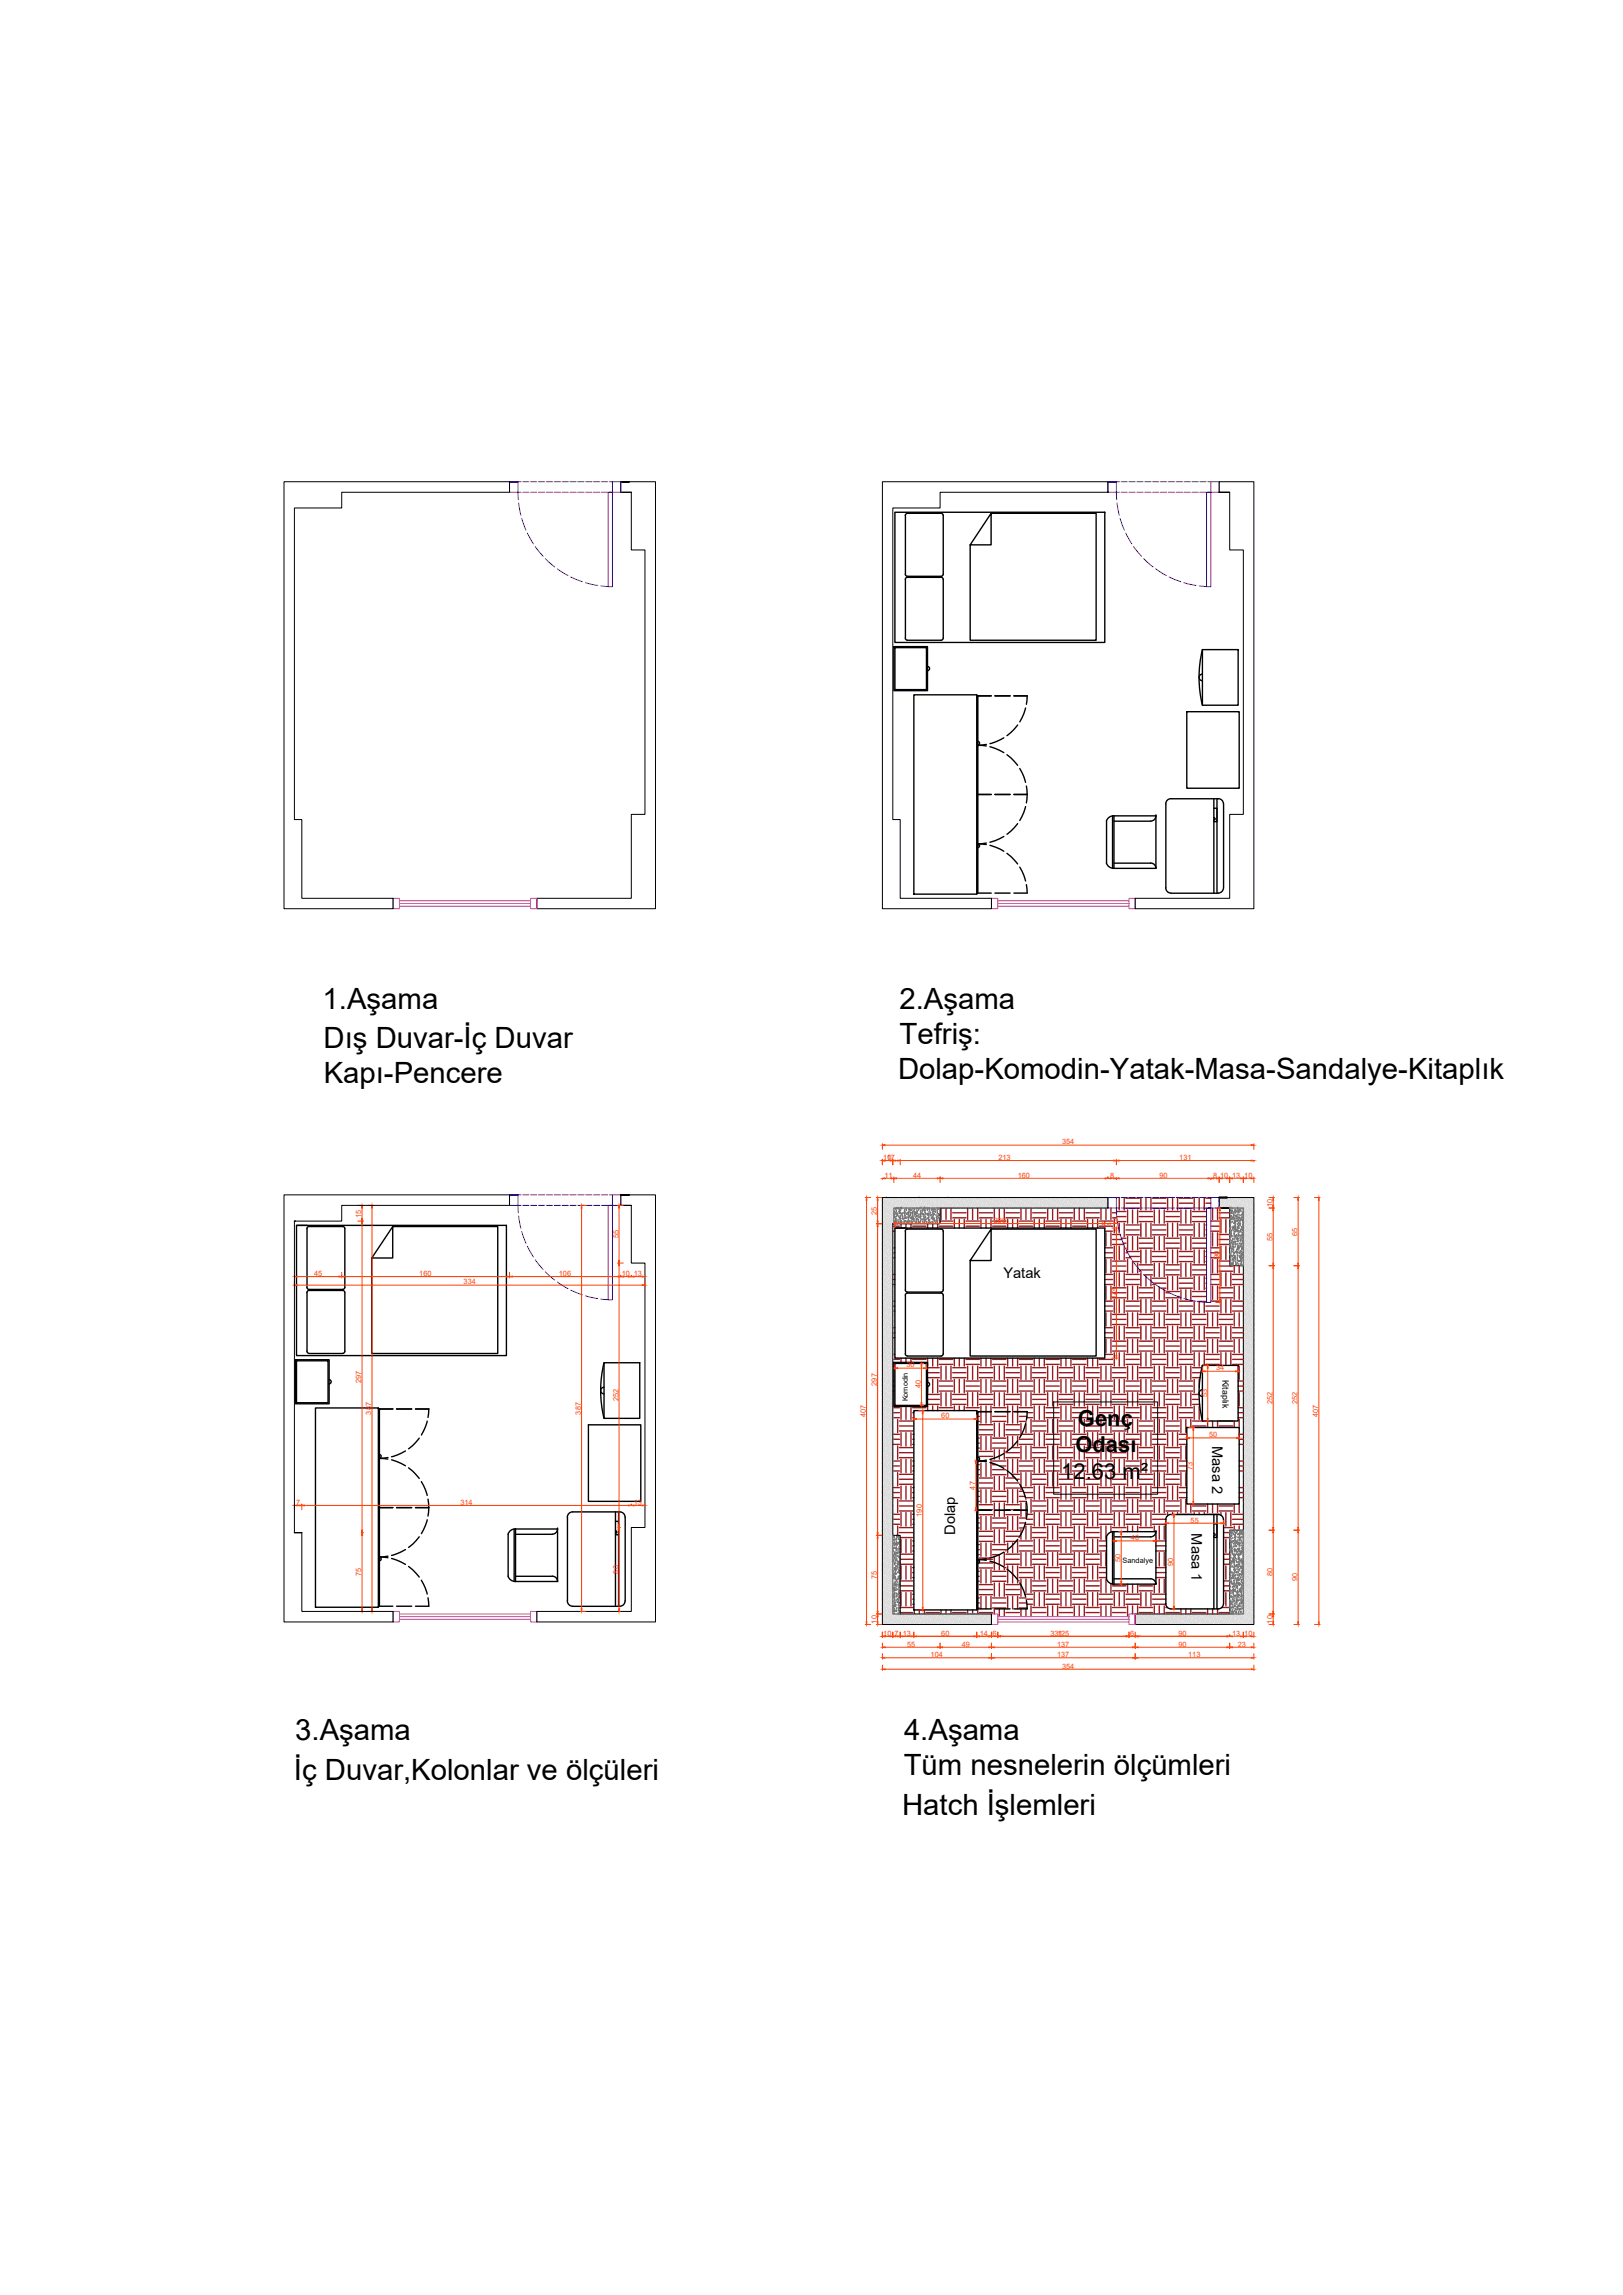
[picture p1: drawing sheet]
<svg xmlns="http://www.w3.org/2000/svg" width="297mm" height="420mm" viewBox="0 0 297 420" stroke-linecap="round" stroke-linejoin="round" font-family="sans-serif">
<defs><g id="words">
<g font-size="5.4">
<text x="59" y="184.7">1.Aşama</text>
<text x="164.6" y="184.7">2.Aşama</text>
<text x="59.2" y="191.9">Dış Duvar-İç Duvar</text>
<text x="164.6" y="191.1">Tefriş:</text>
<text x="164.4" y="197.6">Dolap-Komodin-Yatak-Masa-Sandalye-Kitaplık</text>
<text x="59.2" y="198.3">Kapı-Pencere</text>
<text x="54" y="318.6">3.Aşama</text>
<text x="165.5" y="318.6">4.Aşama</text>
<text x="53.8" y="325.8">İç Duvar,Kolonlar ve ölçüleri</text>
<text x="165.4" y="325">Tüm nesnelerin ölçümleri</text>
<text x="165.1" y="332.2">Hatch İşlemleri</text>
</g>
<g font-size="4">
<text x="197.3" y="261">Genç</text>
<text x="196.8" y="265.9">Odası</text>
<text x="194.2" y="270.7">12.63 m²</text>
</g>
<g font-size="2.7">
<text x="183.6" y="234">Yatak</text>
<text x="221.9" y="264.7" transform="rotate(90 221.9 264.7)">Masa 2</text>
<text x="174.8" y="281" transform="rotate(-90 174.8 281)">Dolap</text>
<text x="218.1" y="280.7" transform="rotate(90 218.1 280.7)">Masa 1</text>
</g>
<text font-size="1.6" x="223.7" y="252.6" transform="rotate(90 223.7 252.6)">Kitaplık</text>
<g font-size="1.3" fill="#ff3f00">
<text x="194.4" y="209.5">354</text>
<text x="161.7" y="212.3">10</text>
<text x="161.9" y="215.6">11</text>
<text x="162.3" y="212.4">17</text>
<text x="167.1" y="215.6">44</text>
<text x="182.7" y="212.3">213</text>
<text x="186.3" y="215.6">160</text>
<text x="203.2" y="215.6">8</text>
<text x="212.2" y="215.6">90</text>
<text x="215.8" y="212.3">131</text>
<text x="222" y="215.6">8</text>
<text x="223.3" y="215.6">10</text>
<text x="225.5" y="215.6">13</text>
<text x="227.7" y="215.6">10</text>
<text x="232.9" y="221" transform="rotate(-90 232.9 221)">10</text>
<text x="66.1" y="222.9" transform="rotate(-90 66.1 222.9)">15</text>
<text x="113.2" y="226.7" transform="rotate(-90 113.2 226.7)">55</text>
<text x="160.5" y="222.4" transform="rotate(-90 160.5 222.4)">25</text>
<text x="181.9" y="223.9">200</text>
<text x="203.8" y="223.9">3</text>
<text x="232.9" y="227.2" transform="rotate(-90 232.9 227.2)">55</text>
<text x="237.4" y="226.2" transform="rotate(-90 237.4 226.2)">65</text>
<text x="57.5" y="233.6">45</text>
<text x="76.7" y="233.6">160</text>
<text x="102.3" y="233.6">106</text>
<text x="113.8" y="233.6">10</text>
<text x="116" y="233.6">13</text>
<text x="223.1" y="230.5" transform="rotate(-90 223.1 230.5)">90</text>
<text x="84.9" y="235.2">334</text>
<text x="204.2" y="237.9" transform="rotate(-90 204.2 237.9)">124</text>
<text x="165.9" y="250.4">30</text>
<text x="222.6" y="250.9">34</text>
<text x="66.1" y="253.2" transform="rotate(-90 66.1 253.2)">297</text>
<text x="113.2" y="256.6" transform="rotate(-90 113.2 256.6)">252</text>
<text x="160.5" y="253.7" transform="rotate(-90 160.5 253.7)">297</text>
<text x="168.5" y="254.2" transform="rotate(-90 168.5 254.2)">40</text>
<text x="220.9" y="255.8" transform="rotate(-90 220.9 255.8)">53</text>
<text x="232.9" y="257" transform="rotate(-90 232.9 257)">252</text>
<text x="237.4" y="257" transform="rotate(-90 237.4 257)">252</text>
<text x="67.9" y="259" transform="rotate(-90 67.9 259)">387</text>
<text x="106.3" y="259" transform="rotate(-90 106.3 259)">387</text>
<text x="158.4" y="259.4" transform="rotate(-90 158.4 259.4)">407</text>
<text x="172.3" y="259.7">60</text>
<text x="221.3" y="263.1">50</text>
<text x="241.2" y="259.4" transform="rotate(-90 241.2 259.4)">407</text>
<text x="218.2" y="269.1" transform="rotate(-90 218.2 269.1)">73</text>
<text x="54.2" y="275.5">7</text>
<text x="84.3" y="275.5">314</text>
<text x="116" y="275.5">13</text>
<text x="178.5" y="272.7" transform="rotate(-90 178.5 272.7)">47</text>
<text x="168.7" y="277.7" transform="rotate(-90 168.7 277.7)">190</text>
<text x="207" y="282">40</text>
<text x="217.9" y="278.7">55</text>
<text x="205.1" y="286" transform="rotate(-90 205.1 286)">50</text>
<text x="214.7" y="286.7" transform="rotate(-90 214.7 286.7)">90</text>
<text x="66.1" y="288.6" transform="rotate(-90 66.1 288.6)">75</text>
<text x="113.2" y="288.1" transform="rotate(-90 113.2 288.1)">80</text>
<text x="160.5" y="289" transform="rotate(-90 160.5 289)">75</text>
<text x="232.9" y="288.6" transform="rotate(-90 232.9 288.6)">80</text>
<text x="237.4" y="289.5" transform="rotate(-90 237.4 289.5)">90</text>
<text x="160.5" y="297.2" transform="rotate(-90 160.5 297.2)">10</text>
<text x="161.7" y="299.4">10</text>
<text x="163.7" y="299.5">7</text>
<text x="165.2" y="299.4">13</text>
<text x="172.3" y="299.4">60</text>
<text x="179.3" y="299.5">14</text>
<text x="181.7" y="299.4">6</text>
<text x="192.2" y="299.4">331</text>
<text x="193.5" y="299.4">125</text>
<text x="206.8" y="299.4">6</text>
<text x="215.7" y="299.4">90</text>
<text x="225.5" y="299.4">13</text>
<text x="227.7" y="299.4">10</text>
<text x="232.9" y="297.2" transform="rotate(-90 232.9 297.2)">10</text>
<text x="166" y="301.4">55</text>
<text x="170.3" y="303.4">104</text>
<text x="176" y="301.4">49</text>
<text x="193.5" y="301.4">137</text>
<text x="193.5" y="303.4">137</text>
<text x="194.4" y="305.5">354</text>
<text x="215.7" y="301.4">90</text>
<text x="217.5" y="303.4">113</text>
<text x="226.5" y="301.4">23</text>
</g>
<g font-size="1.3">
<text x="166.1" y="256.6" transform="rotate(-90 166.1 256.6)">Komodin</text>
<text x="205.5" y="286.1">Sandalye</text>
</g>
</g></defs>
<g fill="none" stroke="#3f00ff" stroke-width=".18">
<path d="M93.3 88.2h1.5h-1.5h1.5v1.9h-1.5v-1.9h2.1M94.9 92.1l.4 2.2M95.4 90.1h-.6l.1 1.4M95.5 94.9l.8 2.2M95.7 88.2h1.1M95.7 90.1h1.1M96.5 97.6l1.1 2M97.1 88.2h1.1M97.1 90.1h1.1M98.5 88.2h1.2M98.5 90.1h1.2M100 88.2h1.1"/>
<path d="M100 90.1h1.1M101.4 88.2h1.2M101.4 90.1h1.2M102.9 88.2h1.1M102.9 90.1h1.1M104.3 88.2h1.2M104.3 90.1h1.2M105.7 88.2h1.2M105.7 90.1h1.2M107.2 88.2h1.1M107.2 90.1h1.1M108.6 88.2h1.2"/>
<path d="M108.6 90.1h1.2M110.1 88.2h1.1M110.1 90.1h1.1M111.5 90.1h.6h-.8v17.3h.8v-17.3M111.5 88.2h.6M112.1 88.2h1.5v1.9h-1.5zM202.8 88.2h1.5h-1.5h1.5v1.9h-1.5v-1.9h2.1M204.4 92.1l.4 2.2M204.9 90.1h-.6l.1 1.4M205 94.9l.8 2.2M205.2 88.2h1.1M205.2 90.1h1.1"/>
<path d="M206 97.6l1.2 2M206.6 88.2h1.2M206.6 90.1h1.2M208.1 88.2h1.1M208.1 90.1h1.1M209.5 88.2h1.2M209.5 90.1h1.2M210.9 88.2h1.2M210.9 90.1h1.2M212.4 88.2h1.1M212.4 90.1h1.1M213.8 88.2h1.2"/>
<path d="M213.8 90.1h1.2M215.3 88.2h1.1M215.3 90.1h1.1M216.7 88.2h1.2M216.7 90.1h1.2M218.1 88.2h1.2M218.1 90.1h1.2M219.6 88.2h1.1M219.6 90.1h1.1M221 90.1h.6h-.8v17.3h.8v-17.3M221 88.2h.6M221.6 88.2h1.5v1.9h-1.5z"/>
<path d="M98 100.1l1.4 1.7M99.8 102.3l1.7 1.5M102 104.1l1.9 1.3M104.5 105.6l2.1 .9M107.1 106.7l2.3 .5M110 107.3l1.3 .1M207.5 100.1l1.4 1.7M209.3 102.3l1.7 1.5M211.5 104.1l2 1.3M214 105.6l2.1 .9M216.7 106.7l2.2 .5M219.5 107.3l1.3 .1"/>
<path d="M93.3 218.8h1.5h-1.5h1.5v1.9h-1.5v-1.9h2.1M95.7 218.8h1.1M97.1 218.8h1.1M98.5 218.8h1.2M100 218.8h1.1M101.4 218.8h1.2M102.9 218.8h1.1M104.3 218.8h1.2M105.7 218.8h1.2M107.2 218.8h1.1M108.6 218.8h1.2M110.1 218.8h1.1"/>
<path d="M111.5 218.8h.6M112.1 218.8h1.5v1.9h-1.5zM202.8 219.2h1.5h-1.5h1.5v2h-1.5v-2h2.1M205.2 219.2h1.1M206.6 219.2h1.2M208.1 219.2h1.1M209.5 219.2h1.2M210.9 219.2h1.2M212.4 219.2h1.1M213.8 219.2h1.2M215.3 219.2h1.1M216.7 219.2h1.2"/>
<path d="M218.1 219.2h1.2M219.6 219.2h1.1M221 219.2h.6M221.6 219.2h1.5v2h-1.5zM94.9 222.6l.4 2.3M95.4 220.7h-.6l.1 1.4M95.5 225.5l.8 2.1M95.7 220.7h1.1M96.5 228.1l1.1 2M97.1 220.7h1.1M98 230.6l1.4 1.8M98.5 220.7h1.2"/>
<path d="M99.8 232.8l1.7 1.6M100 220.7h1.1M101.4 220.7h1.2M102 234.7l1.9 1.2M102.9 220.7h1.1M104.3 220.7h1.2M104.5 236.2l2.1 .9M105.7 220.7h1.2M107.1 237.2l2.3 .5M107.2 220.7h1.1M108.6 220.7h1.2M110 237.8l1.3 .1"/>
<path d="M110.1 220.7h1.1M111.5 220.7h.6h-.8v17.3h.8v-17.3M204.4 223.1l.4 2.3M204.9 221.2h-.6l.1 1.3M205 225.9l.8 2.2M205.2 221.2h1.1M206 228.6l1.2 2M206.6 221.2h1.2M207.5 231.1l1.4 1.8M208.1 221.2h1.1M209.3 233.3l1.7 1.5M209.5 221.2h1.2"/>
<path d="M210.9 221.2h1.2M211.5 235.2l2 1.2M212.4 221.2h1.1M213.8 221.2h1.2M214 236.7l2.1 .8M215.3 221.2h1.1M216.7 237.7l2.2 .5M216.7 221.2h1.2M218.1 221.2h1.2M219.5 238.3l1.3 .1M219.6 221.2h1.1M221 221.2h.6h-.8v17.2h.8v-17.2"/>
</g>
<!-- layer: pencere -->
<g fill="none" stroke="#bf00ff" stroke-width=".18">
<path d="M71.9 164.5h1.2v1.9h-1.2zM73.1 165.4h24M73.1 164.9h24M73.1 165.9h24M97.1 164.5h1.1v1.9h-1.1zM181.5 164.5h1.1v1.9h-1.1zM182.6 165.4h24M182.6 164.9h24M182.6 165.9h24M206.6 164.5h1.2v1.9h-1.2zM71.9 295h1.2v1.9h-1.2zM73.1 296h24"/>
<path d="M73.1 295.5h24M73.1 296.5h24M97.1 295h1.1v1.9h-1.1zM181.5 295.5h1.1v1.9h-1.1zM182.6 296h24M182.6 296.5h24M182.6 296.9h24M206.6 295.5h1.2v1.9h-1.2z"/>
</g>
<!-- layer: duvarlar -->
<path d="M52 88.2h41.3v1.9h-30.8v2.9h-8.6v57h1.3v14.5h16.7v1.9h-19.9zM113.6 90.1v-1.9h6.4v78.2h-21.8v-1.9h17.3v-15.4h2.5v-48.4h-2.5v-10.6M161.5 88.2h41.3v1.9h-30.7v2.9h-8.7v57h1.4v14.5h16.7v1.9h-20zM223.1 90.1v-1.9h6.4v78.2h-21.7v-1.9h17.3v-15.4h2.5v-48.4h-2.5v-10.6h-2h2M161.5 219.2h41.3v2h-30.7v2.8h-8.7v57.1h1.4v14.4h16.7v1.9h-20zM113.6 220.7v-1.9h6.4v78.1h-21.8v-1.9h17.3v-15.4h2.5v-48.4h-2.5v-10.5h-1.9h1.9M223.1 221.2v-2h6.4v78.2h-21.7v-1.9h17.3v-15.4h2.5v-48.4h-2.5v-10.5h-2h2M53.9 280.6v-57h8.6v-2.9h30.8v-1.9h-41.3v78.1h19.9v-1.9h-16.7v-14.4" fill="none" stroke="#000" stroke-width=".18"/>
<!-- layer: 0 -->
<path d="M113.6 88.2h1.5zM113.6 90.1h1.9M113.6 218.8h1.5h-1.5M223.1 219.2h1.5h-1.5M53.9 280.6h1.3" fill="none" stroke="#000" stroke-width=".25"/>
<g fill="none" stroke="#000" stroke-width=".25">
<path d="M163.8 93.8h38.4v23.8h-38.4zM165.7 94.4v10.7M172.2 94h.2l.2 .4M172.2 94h-6.1l-.4 .2v.2M172.6 94.4v10.7M181.4 94l-3.8 5.8h3.8v-5.8h19.2v23.2h-23v-17.4M163.6 118.4h6.1v8h-6.1zM163.8 118.6h5.8v7.7h-5.8zM165.7 116.8l.2 .4h.2h6.1M165.7 105.1l.2 .4h.2h6.1M165.7 106.1v10.7M172.2 105.7h.2l.2 .4v10.7l-.2 .4h-.2"/>
<path d="M172.2 105.7h-6.1l-.4 .2v.2M172.6 105.1l-.2 .4h-.2M220.1 118.9a21.5 21.5 0 0 0 0 10.2M220.1 118.9h6.5v10.2h-6.5zM167.3 127.2h11.5v36.5h-11.5zM169.7 122a.39 .39 0 0 1 .4 .4 .39 .39 0 0 1-.4 .4M178.8 127.2v.2h2.6h-2.4M178.9 127.4v36.1M178.9 135.7a.33 .33 0 0 1 .4 .3 .33 .33 0 0 1-.4 .4M179 127.4v36.1h-.2v.2M179 136.4l1.5 .2M179 127.4v.2"/>
<path d="M180.5 136.3l-1.5 .1v.2M181.2 136.7l1 .3 1.5 .8M182.1 127.4h2.8M183.7 135.1l-1.5 .7-1 .3M184.3 138.2l.8 .6 1.1 1.3M185.6 127.4h2.4l-.2 1.5M186.2 132.7l-1.1 1.4-.8 .6M187.7 129.6l-.3 1.1-.8 1.5M217.2 130.3h9.6v14h-9.6zM220.1 123.4a.6 .6 0 0 0-.7 .6 .6 .6 0 0 0 .7 .6M178.9 154.5a.33 .33 0 0 1 .4 .4 .33 .33 0 0 1-.4 .3M179 145.5h2.4"/>
<path d="M180.5 154.6l-1.5-.1v.4M180.5 154.3l-1.5 .2v.2M181.2 154.8l1.8 .6 .7 .4M182.1 145.5h2.8M183.7 153.1l-1.5 .8-1 .3M184.3 156.2l.8 .6 1.1 1.4M186.2 150.8l-1.1 1.3-.8 .6M186.6 158.7l.8 1.5 .3 1.1M186.6 140.7l.8 1.5 .3 1M187.7 147.7l-.3 1-.8 1.5M187.8 143.9l.2 1.6h-2.4h2.4l-.2 1.5M202.5 158a1.39 1.39 0 0 0 1.4 1"/>
<path d="M202.5 150.3v7.7M203.6 149.4v9.6M203.9 149.3a1.39 1.39 0 0 0-1.4 1M203.9 158h6.7M203.9 150.3h6.7M210.6 158a.96 .96 0 0 1 1 1M211.6 149.4v9.6h-7.7M211.6 149.4h.1M211.6 159h.1M211.6 149.4h-7.7v9.6M211.6 149.4a.96 .96 0 0 1-1 .9M222.1 149.7l.3 .2-.3 .3"/>
<path d="M222.2 148h.5v2.4h-.5M222.2 146.2v17.3M222.7 146.2v17.3M179 163.5h2.4M182.1 163.5h2.8M187.8 162l.2 1.5h-2.4M213.4 162.5a.96 .96 0 0 0 .9 1h8.7a1 1 0 0 0 .9-1M213.4 162.6v-15.4a.93 .93 0 0 1 .9-1h8.7a.96 .96 0 0 1 .9 1v15.4M53.9 223.6h.2M54.3 224.3h38.4v23.9h-38.4zM54.3 224.3h1.9M56.6 236.2l-.4 .2v.2v10.8v.2l.4 .2"/>
<path d="M56.6 224.5l-.4 .2v.2v10.8v.2l.4 .2h6.1l.4-.2v-11v-.2l-.4-.2M56.6 236.3h6.1M56.6 224.6h6.1M62.7 236.2l.4 .2v.2v10.8l-.2 .3-.2 .1M71.9 224.6l-3.9 5.7h3.9v-5.7h19.2v23.2h-23.1v-17.5M163.4 224h.2M163.8 224.8h38.4v23.8h-38.4zM163.8 224.8h1.9M165.7 236.2l.2 .3 .2 .1h6.1M165.7 225.4v10.8M165.7 237.1v10.8M166.1 225l-.4 .2v.2"/>
<path d="M166.1 225h6.1M172.2 236.7l.2 .1 .2 .3v10.8M172.2 225h.2l.2 .4v10.8M172.2 236.7h-6.1l-.4 .2v.2M172.6 236.2l-.2 .3-.2 .1M181.4 225l-3.8 5.8h3.8v-5.8h19.2v23.3h-23v-17.5M54.1 248.9h6.1v8.1h-6.1zM54.3 249.1h5.7v7.7h-5.7zM56.6 247.8h6.1M57.7 257.8h11.6v36.5h-11.6zM60.2 252.6a.39 .39 0 0 1 .4 .4 .39 .39 0 0 1-.4 .4M69.3 257.8v.2h2.6h-2.5"/>
<path d="M69.4 258v36.1M69.4 258v36.1h-.1v.2M69.4 258v.1M72.6 258h2.7M76 258h2.5l-.2 1.5M110.5 254a.6 .6 0 0 0-.6 .6 .6 .6 0 0 0 .6 .6M110.5 249.5a21.5 21.5 0 0 0 0 10.2M110.5 249.5h6.6v10.2h-6.6zM163.6 249.4h6.1v8.1h-6.1zM163.8 249.6h5.8v7.7h-5.8zM165.7 247.9v.2l.4 .2h6.1M167.3 258.2h11.5v36.5h-11.5z"/>
<path d="M169.7 253a.39 .39 0 0 1 .4 .4 .39 .39 0 0 1-.4 .4M172.6 247.9l-.2 .3-.2 .1M178.8 258.2v.2h2.6h-2.4M178.9 258.4v36.1M179 258.4v36.1h-.2v.2M179 258.4v.2M182.1 258.4h2.8M185.6 258.4h2.4l-.2 1.6M220.1 254.4a.6 .6 0 0 0-.7 .6 .6 .6 0 0 0 .7 .6M220.1 250a21.5 21.5 0 0 0 0 10.1M220.1 250h6.5v10.2h-6.5zM69.4 266.3a.33 .33 0 0 1 .4 .3 .33 .33 0 0 1-.4 .3"/>
<path d="M69.4 267l1.6 .1M69.4 276h2.5M71 266.8l-1.6 .2v.2M71.7 267.3l1 .3 1.5 .7M72.6 276h2.7M74.2 265.6l-1.5 .8-1 .3M74.8 268.7l.7 .6 1.2 1.4M76.7 263.3l-1.2 1.3-.7 .6M77.1 271.2l.8 1.5 .3 1.1M78.2 278.2l-.3 1.1-.8 1.5M78.2 260.2l-.3 1-.8 1.5M78.3 274.5l.2 1.5h-2.5h2.5l-.2 1.6"/>
<path d="M94.1 279.9v9.6M94.4 279.9a1.39 1.39 0 0 0-1.4 1M102 279.9a.96 .96 0 0 1-.9 1h-6.7M102 279.9v9.6h-7.6M102 279.9h.1M102 279.9h-7.6v9.6M103.9 277.8v15.3M104.8 276.8a.96 .96 0 0 0-1 1M104.8 276.8h8.6a.96 .96 0 0 1 1 1M107.7 260.9h9.6v14h-9.6zM112.6 278.5h.6v2.5h-.6M112.6 276.8v17.3"/>
<path d="M113.2 276.8v17.3M114.4 277.8v15.3M178.9 266.7a.33 .33 0 0 1 .4 .4 .33 .33 0 0 1-.4 .3M179 267.5l1.5 .1M179 276.5h2.4M180.5 267.3l-1.5 .2v.2M181.2 267.8l1 .3 1.5 .7M182.1 276.5h2.8M183.7 266.1l-1.5 .8-1 .3M184.3 269.2l.8 .6 1.1 1.4M186.2 263.8l-1.1 1.3-.8 .6M186.6 271.7l.8 1.5 .3 1.1"/>
<path d="M187.7 278.7l-.3 1.1-.8 1.5M187.7 260.7l-.3 1-.8 1.5M187.8 274.9l.2 1.6h-2.4h2.4l-.2 1.5M213.6 277.5l.7-.2h8.7a1 1 0 0 1 .9 .9v15.4a.96 .96 0 0 1-.9 .9h-8.7a.96 .96 0 0 1-.9-.9v-15.4zM217.2 261.3h9.6v14.1h-9.6zM222.2 279h.5v2.5h-.5M222.2 277.3v17.2M222.7 277.3v17.2M69.4 285.1a.33 .33 0 0 1 .4 .3 .33 .33 0 0 1-.4 .3M69.4 294.1h2.5M71 285.2l-1.6-.2v.4M71 284.9l-1.6 .1v.2"/>
<path d="M71.7 285.3l1 .4 1.5 .7M72.6 294.1h2.7M74.2 283.7l-1.5 .7-1 .3M74.8 286.8l.7 .6 1.2 1.3M76.7 281.3l-1.2 1.4-.7 .6M77.1 289.3l.8 1.5 .3 1M78.3 292.5l.2 1.6h-2.5M93 288.6a1.39 1.39 0 0 0 1.4 .9M93 280.9v7.7M94.4 288.6h6.7a.96 .96 0 0 1 .9 .9M102 289.5h.1M103.8 293.1a.96 .96 0 0 0 1 1"/>
<path d="M112.6 280.2l.3 .3-.3 .2M114.4 293.1a.96 .96 0 0 1-1 1h-8.6M178.9 285.6a.33 .33 0 0 1 .4 .3 .33 .33 0 0 1-.4 .3M179 294.5h2.4M180.5 285.7l-1.5-.2v.4M180.5 285.4l-1.5 .1v.2M181.2 285.8l1 .3 1.5 .8M182.1 294.5h2.8M183.7 284.2l-1.5 .7-1 .3M184.3 287.3l.8 .6 1.1 1.3M186.2 281.8l-1.1 1.4-.8 .6M186.6 289.8l.8 1.5 .3 1"/>
<path d="M187.8 293l.2 1.5h-2.4M203.6 280.4v9.6M203.9 280.4a1.39 1.39 0 0 0-1.4 1v7.6a1.33 1.33 0 0 0 1.4 1M203.9 289h6.7a.96 .96 0 0 1 1 1M211.6 280.4v9.6h-7.7M211.6 280.4h.1M211.6 290h.1M211.6 280.4h-7.7v9.6M211.6 280.4a.96 .96 0 0 1-1 1h-6.7M222.1 280.7l.3 .3-.3 .2"/>
</g>
<g fill="none" stroke="#ff3f00" stroke-width=".18">
<path d="M158.3 219.2h1.1M158.6 219.7v77.2M160.4 219.2h1M160.6 219.7v3.9M161.5 209.4v1M161.5 212.2v1M161.5 215.7v.3M162 215.7h1.1M162 212.5h41.8M162 209.6h67M163.4 212.2v1M163.6 215.5v1"/>
<path d="M164.1 215.7h7.5M164.8 212.2v1M172.1 215.5v1M172.5 215.7h29.8M202.8 215.5v.2M203.3 215.7h.5M204.3 212.2v1M204.3 215.7v.3M204.8 215.7h16.3M204.8 212.5h24.2M221.6 215.7v.3M222.1 215.7h.6"/>
<path d="M223.1 215.5v1M223.6 215.7h1M225.1 215.5v1M225.5 215.7h1.6M227.6 215.5v1M228 215.7h1M229.5 209.4v1M229.5 212.5v.2M229.5 215.5v1M232.3 219.2h.9M233 219.7v1M236.8 219.2h1"/>
<path d="M237.6 219.7v11.5M240.6 219.2h1M241.4 219.7v77.2M53.9 233.5v.2M53.9 234.5v1M54.4 233.7h7.7M54.4 235.3h63.2M62.5 233v.9M63 233.7h29.8M65.5 220.7h1M65.5 223.6h1M66.3 221.2v1.9"/>
<path d="M66.3 224v56.1M67.3 220.7h1M68.1 221.2v73.3M93.3 233v.9M93.7 233.7h19.4M106.2 220.7h1M106.4 221.2v73.3M113.1 220.7h1M113.1 231.2h1M113.3 221.2v9.6M113.3 231.7v47.5M113.6 233.5v.2"/>
<path d="M114.1 233.7h1M115.5 233.5v.2M116 233.7h1.6M118 233.5v.2M118 234.5v1M160.4 224h1M160.6 224.5v56.1M163.8 223.8v1M164.3 224h37.4M202.2 223.8v1M202.2 224h.6v.3M203.3 224h1.3"/>
<path d="M203.5 224.8h1M204.3 225.3v22.9M222.5 238.4h1M222.5 221.2h1M223.3 221.6v16.4M232.3 221.2h.9M232.3 231.7h.9M233 221.6v9.6M233 232.2v47.4M236.8 231.7h1M237.6 232.2v47.4M163.8 249.7v1"/>
<path d="M164.3 250.5h4.8M167.3 259v1M167.7 259.8h10.6M168.1 258.2h1M168.4 249.6h.7M168.4 257.3h.7M168.6 250.1v6.7M168.9 258.7v35.6M169.6 249.7v1M178.8 259v1M203.5 248.6h1M220.1 250.3v1"/>
<path d="M220.3 250h1M220.5 251.1h5.6M221 250.5v9.2M226.6 250.3v1M53.9 275.4v1M54.4 275.6h.4M55.2 275.4v1M55.7 275.6h59.4M113.1 279.6h.5M115.5 275.4v.2M116 275.6h1.6M118 275.4v.3"/>
<path d="M178.4 276.5h.5M178.4 267.5h.5M178.6 267.9v8.1M213.4 278.4v.7M213.8 278.9h9.6M214.5 277.3h.6M214.9 277.8v16.3M217.2 262.5v1M217.6 261.3h1M217.6 275.4h1M217.7 263.2h8.6M218.4 261.8v13.1"/>
<path d="M220.3 260.2h1M223.9 278.4v.7M226.8 262.5v1M66.1 280.6h.4M66.3 281.1v13.4M66.3 295h.2M67.3 295h1M106.2 295h1M113.3 295h.3M113.3 280.1v14.4M158.3 297.4h1.1M160.4 281.1h1"/>
<path d="M160.4 295.5h1M160.4 297.4h1M160.6 281.6v13.4M160.6 296v.9M161.5 298.8v1M162 299.6h62.6M163.4 298.8v1M164.8 298.8v1M167.3 298.8v1M168.1 294.7h1M178.8 298.8v1M181.5 298.8v1"/>
<path d="M182.6 298.8v1M203.9 281.3v1M204.4 282.1h6.7M204.7 280.4h.7M204.7 290h.7M205.2 280.9v8.6M206.6 298.8v1M207.8 298.8v1M211.6 281.3v1M214.5 294.5h.6M225.1 299.3v.3M225.5 299.6h1.6"/>
<path d="M227.6 298.8v1M228 299.6h1M229.5 298.8v1M232.3 295.5h.9M232.3 297.4h.9M232.3 280.1h.9M233 280.6v14.4M233 296v.9M236.8 297.4h1M236.8 280.1h1M237.6 280.6v16.3M240.6 297.4h1"/>
<path d="M161.5 300.8v1M161.5 302.7v1.1M161.5 304.8v1M162 301.6h9.6M162 303.5h19M162 305.6h67M172.1 300.8v1M172.5 301.6h8.5M181.5 300.8v1M181.5 302.7v1.1M181.9 301.6h25.4M181.9 303.5h25.4"/>
<path d="M207.8 300.8v1M207.8 302.7v1.1M208.3 301.6h16.3M208.3 303.5h20.7M225.1 300.8v1M225.5 301.6h3.5M229.5 300.8v1M229.5 302.7v1.1M229.5 304.8v1"/>
</g>
<g fill="#ff3f00" stroke="#ff3f00" stroke-width=".18">
<path d="M62.5 233.7l.5-.1v.2z"/>
<path d="M92.8 233.6l.5 .1-.5 .1z"/>
<path d="M93.3 233.7l.4-.1v.2z"/>
<path d="M113.1 233.6l.5 .1-.5 .1z"/>
<path d="M113.6 233.7l.5-.1v.2z"/>
<path d="M115.1 233.6l.4 .1-.4 .1z"/>
<path d="M115.5 233.7l.5-.1v.2z"/>
<path d="M117.6 233.6l.4 .1-.4 .1z"/>
<path d="M53.9 275.6l.5-.1v.2z"/>
<path d="M54.8 275.5l.4 .1-.4 .1z"/>
<path d="M55.2 275.6l.5-.1v.2z"/>
<path d="M115.1 275.5l.4 .1-.4 .1z"/>
<path d="M115.5 275.6l.5-.1v.2z"/>
<path d="M117.6 275.5l.4 .1-.4 .1z"/>
<path d="M53.9 235.3l.5-.1v.2z"/>
<path d="M117.6 235.2l.4 .1-.4 .1z"/>
<path d="M62.1 233.6l.4 .1-.4 .1z"/>
<path d="M53.9 233.7l.5-.1v.2z"/>
<path d="M66.3 220.7l.1 .5h-.2z"/>
<path d="M66.2 223.1h.2l-.1 .5z"/>
<path d="M66.3 223.6l.1 .4h-.2z"/>
<path d="M66.2 280.1h.2l-.1 .5z"/>
<path d="M66.3 280.6l.1 .5h-.2z"/>
<path d="M66.2 294.5h.2l-.1 .5z"/>
<path d="M113.3 220.7l.1 .5h-.2z"/>
<path d="M113.2 230.8h.2l-.1 .4z"/>
<path d="M113.3 231.2l.1 .5h-.2z"/>
<path d="M113.2 279.2h.2l-.1 .4z"/>
<path d="M113.3 279.6l.1 .5h-.2z"/>
<path d="M113.2 294.5h.2l-.1 .5z"/>
<path d="M68.1 220.7v.5h-.1z"/>
<path d="M68 294.5h.1v.5z"/>
<path d="M106.4 294.5h.1l-.1 .5z"/>
<path d="M106.4 220.7l.1 .5h-.1z"/>
<path d="M168.9 258.2l.1 .5h-.2z"/>
<path d="M168.8 294.3h.2l-.1 .4z"/>
<path d="M178.3 259.7l.5 .1-.5 .1z"/>
<path d="M167.3 259.8l.4-.1v.2z"/>
<path d="M163.8 250.5l.5-.1v.2z"/>
<path d="M169.1 250.4l.5 .1-.5 .1z"/>
<path d="M168.6 249.6l.1 .5h-.1z"/>
<path d="M168.6 256.8h.1l-.1 .5z"/>
<path d="M163.8 224l.5-.1v.2z"/>
<path d="M201.7 223.9l.5 .1-.5 .1z"/>
<path d="M204.3 224.8l.1 .5h-.2z"/>
<path d="M204.2 248.2h.2l-.1 .4z"/>
<path d="M220.1 251.1l.4-.1v.1z"/>
<path d="M226.1 251l.5 .1h-.5z"/>
<path d="M221 250l.1 .5h-.1z"/>
<path d="M221 259.7h.1l-.1 .5z"/>
<path d="M226.3 263.2h.5l-.5 .1z"/>
<path d="M217.2 263.2h.5v.1z"/>
<path d="M218.4 261.3l.1 .5h-.2z"/>
<path d="M218.3 274.9h.2l-.1 .5z"/>
<path d="M214.9 277.3v.5h-.1z"/>
<path d="M214.8 294.1h.1v.4z"/>
<path d="M223.4 278.8l.5 .1h-.5z"/>
<path d="M213.4 278.9l.4-.1v.1z"/>
<path d="M205.2 280.4l.1 .5h-.2z"/>
<path d="M205.1 289.5h.2l-.1 .5z"/>
<path d="M203.9 282.1l.5-.1v.2z"/>
<path d="M211.1 282l.5 .1-.5 .1z"/>
<path d="M178.5 276h.2l-.1 .5z"/>
<path d="M178.6 267.5l.1 .4h-.2z"/>
<path d="M223.2 238h.1v.4z"/>
<path d="M223.3 221.2v.4h-.1z"/>
<path d="M172.1 215.7l.4-.1v.2z"/>
<path d="M202.3 215.6l.5 .1-.5 .1z"/>
<path d="M202.8 215.7l.5-.1v.2z"/>
<path d="M203.8 215.6l.5 .1-.5 .1z"/>
<path d="M204.3 215.7l.5-.1v.2z"/>
<path d="M221.1 215.6l.5 .1-.5 .1z"/>
<path d="M221.6 215.7l.5-.1v.2z"/>
<path d="M222.7 215.6l.4 .1-.4 .1z"/>
<path d="M223.1 215.7l.5-.1v.2z"/>
<path d="M224.6 215.6l.5 .1-.5 .1z"/>
<path d="M225.1 215.7l.4-.1v.2z"/>
<path d="M227.1 215.6l.5 .1-.5 .1z"/>
<path d="M227.6 215.7l.4-.1v.2z"/>
<path d="M229 215.6l.5 .1-.5 .1z"/>
<path d="M171.6 215.6l.5 .1-.5 .1z"/>
<path d="M163.6 215.7l.5-.1v.2z"/>
<path d="M202.8 224l.5-.1v.2z"/>
<path d="M203.8 212.4l.5 .1h-.5z"/>
<path d="M163.4 212.5l.5-.1v.1z"/>
<path d="M204.3 212.5l.5-.1v.1z"/>
<path d="M229 212.4l.5 .1h-.5z"/>
<path d="M161.5 209.6h.5v.1z"/>
<path d="M229 209.6h.5l-.5 .1z"/>
<path d="M163.1 215.6l.5 .1-.5 .1z"/>
<path d="M161.5 215.7l.5-.1v.2z"/>
<path d="M164.8 299.6l.4-.1v.1z"/>
<path d="M166.8 299.5l.5 .1h-.5z"/>
<path d="M167.3 299.6l.4-.1v.1z"/>
<path d="M178.3 299.5l.5 .1h-.5z"/>
<path d="M178.8 299.6l.5-.1v.1z"/>
<path d="M181 299.5l.5 .1h-.5z"/>
<path d="M182.6 299.6l.5-.1v.1z"/>
<path d="M206.1 299.5l.5 .1h-.5z"/>
<path d="M207.8 299.6l.5-.1v.1z"/>
<path d="M224.6 299.5l.5 .1h-.5z"/>
<path d="M161.5 301.6l.5-.1v.2z"/>
<path d="M171.6 301.5l.5 .1-.5 .1z"/>
<path d="M172.1 301.6l.4-.1v.2z"/>
<path d="M181 301.5l.5 .1-.5 .1z"/>
<path d="M181.5 301.6l.4-.1v.2z"/>
<path d="M207.3 301.5l.5 .1-.5 .1z"/>
<path d="M207.8 301.6l.5-.1v.2z"/>
<path d="M224.6 301.5l.5 .1-.5 .1z"/>
<path d="M225.1 301.6l.4-.1v.2z"/>
<path d="M229 301.5l.5 .1-.5 .1z"/>
<path d="M161.5 303.5l.5-.1v.2z"/>
<path d="M181 303.4l.5 .1-.5 .1z"/>
<path d="M181.5 303.5l.4-.1v.2z"/>
<path d="M207.3 303.4l.5 .1-.5 .1z"/>
<path d="M207.8 303.5l.5-.1v.2z"/>
<path d="M229 303.4l.5 .1-.5 .1z"/>
<path d="M161.5 305.6l.5-.1v.2z"/>
<path d="M229 305.5l.5 .1-.5 .1z"/>
<path d="M160.6 219.2l.1 .5h-.2z"/>
<path d="M160.5 223.6h.2l-.1 .4z"/>
<path d="M160.6 224l.1 .5h-.2z"/>
<path d="M160.5 280.6h.2l-.1 .5z"/>
<path d="M160.6 281.1l.1 .5h-.2z"/>
<path d="M160.5 295h.2l-.1 .5z"/>
<path d="M160.6 295.5l.1 .5h-.2z"/>
<path d="M160.5 296.9h.2l-.1 .5z"/>
<path d="M158.6 219.2l.1 .5h-.2z"/>
<path d="M158.5 296.9h.2l-.1 .5z"/>
<path d="M233 219.2l.1 .5h-.2z"/>
<path d="M232.9 220.7h.2l-.1 .5z"/>
<path d="M233 221.2l.1 .4h-.2z"/>
<path d="M232.9 231.2h.2l-.1 .5z"/>
<path d="M233 231.7l.1 .5h-.2z"/>
<path d="M232.9 279.6h.2l-.1 .5z"/>
<path d="M233 280.1l.1 .5h-.2z"/>
<path d="M232.9 295h.2l-.1 .5z"/>
<path d="M233 295.5l.1 .5h-.2z"/>
<path d="M232.9 296.9h.2l-.1 .5z"/>
<path d="M162.9 212.4l.5 .1h-.5z"/>
<path d="M161.5 212.5l.5-.1v.1z"/>
<path d="M164.3 212.4l.5 .1h-.5z"/>
<path d="M164.3 299.5l.5 .1h-.5z"/>
<path d="M163.4 299.6l.5-.1v.1z"/>
<path d="M162.9 299.5l.5 .1h-.5z"/>
<path d="M161.5 299.6l.5-.1v.1z"/>
<path d="M225.1 299.6l.4-.1v.1z"/>
<path d="M227.1 299.5l.5 .1h-.5z"/>
<path d="M227.6 299.6l.4-.1v.1z"/>
<path d="M229 299.5l.5 .1h-.5z"/>
<path d="M237.5 296.9h.2l-.1 .5z"/>
<path d="M237.6 280.1l.1 .5h-.2z"/>
<path d="M237.5 279.6h.2l-.1 .5z"/>
<path d="M237.6 231.7l.1 .5h-.2z"/>
<path d="M237.5 231.2h.2l-.1 .5z"/>
<path d="M237.6 219.2l.1 .5h-.2z"/>
<path d="M241.3 296.9h.1v.5z"/>
<path d="M241.4 219.2v.5h-.1z"/>
</g>
<!-- layer: hatch -->
<g fill="none" stroke="#dcdcdc" stroke-width=".25">
<path d="M161.5 219.9l.3 .2-.3 .6M161.5 219.6v.2M161.7 219.2l-.1 .4-.1-.1M161.8 219.2l-.3 .7 .3 .1 .4-.8M162 219.8l.3 .2-.3 .4-.3-.1zM162.2 219.3l.3 .1-.2 .5-.3-.1zM162.2 219.2h.1M162.2 219.2l.3 .2 .1-.2M162.7 219.2l-.5 1 .3 .2 .5-1.1-.2-.1M162.9 219.2h.1M162.9 219.6l.3 .2-.2 .5-.3-.2zM163.1 219.2l-.2 .4 .3 .1 .2-.5"/>
<path d="M163.4 219.5l.3 .2-.5 1-.3-.2zM163.5 219.2l-.1 .3 .3 .1 .2-.4M163.6 220l.3 .1-.2 .5-.3-.1zM163.9 219.4l.3 .2-.3 .5-.3-.2zM164 219.2l-.1 .2 .3 .2 .2-.4M164.1 219.9l.3 .1-.5 1-.3-.1zM164.4 219.2l-.3 .6 .3 .2 .4-.8M164.6 219.8l.3 .1-.3 .5-.2-.1zM164.8 219.3l.3 .1-.2 .5-.3-.2zM164.9 219.2l.3 .2v-.2M165.3 219.2l-.5 1 .3 .1 .5-1-.2-.1M165.5 219.6l.3 .1-.2 .5-.3-.1z"/>
<path d="M165.6 219.2h.1M165.7 219.2l-.1 .4 .3 .1 .2-.5M166 219.5l.3 .2-.5 1-.3-.2zM166.2 219.2l-.2 .3 .3 .1 .2-.4M166.2 220l.3 .1-.2 .5-.3-.2zM166.5 219.4l.3 .2-.2 .4-.3-.1zM166.6 219.2l-.1 .2 .3 .1 .2-.3M166.7 219.9l.3 .1-.5 1-.3-.1zM167 219.2l-.3 .6 .3 .2 .4-.8M167.2 219.8l.3 .1-.2 .5-.3-.1zM167.4 219.2l.3 .2-.2 .5-.3-.2zM167.6 219.2l.2 .1v-.1"/>
<path d="M167.9 219.2l-.5 .9 .3 .2 .5-1-.1-.1M168.2 219.6l.3 .1-.3 .5-.3-.1zM168.2 219.2h.1M168.3 219.2l-.1 .3 .3 .2 .2-.5M168.6 219.5l.3 .1-.5 1-.3-.1zM168.8 219.2l-.2 .2 .3 .2 .2-.4M168.9 219.9l.3 .2-.3 .4-.3-.1zM169.1 219.4l.3 .2-.2 .4-.3-.1zM169.2 219.2l-.1 .1 .3 .2 .2-.3M169.3 219.8l.3 .2-.5 1-.3-.2zM169.6 219.2l-.3 .6 .3 .1 .4-.7M169.8 219.7l.3 .2-.2 .5-.3-.2z"/>
<path d="M170.1 219.2l-.3 .5 .3 .1 .3-.4-.3-.2M170.2 219.2h.2M170.5 219.2l-.4 .9 .3 .2 .4-1.1M170.8 219.6l.3 .1-.3 .5-.3-.2zM170.9 219.2l-.1 .3 .3 .2 .2-.5M171.3 219.5l.2 .1-.4 1-.3-.1zM171.4 219.2l-.1 .2 .3 .2 .1-.4M171.5 219.9l.3 .1-.3 .5-.3-.1zM171.7 219.4l.3 .1-.2 .5-.3-.1zM171.8 219.2l.3 .3 .1-.3M172 219.8l.2 .2-.4 1-.3-.2zM172.2 219.2l-.2 .6 .3 .1 .3-.7"/>
<path d="M172.4 219.7l.3 .2-.2 .4-.3-.1zM172.7 219.2l-.2 .5 .3 .1 .2-.5-.2-.1M172.9 219.2h.1M173.1 219.2l-.4 .9 .3 .2 .5-1.1M173.4 219.5l.3 .2-.2 .4-.3-.1zM173.5 219.2h.1M173.5 219.2l-.1 .3 .3 .1 .2-.4M173.9 219.4l.3 .2-.5 1-.3-.2zM174 219.2l-.1 .2 .3 .1 .1-.3M174.1 219.9l.3 .1-.2 .5-.3-.1zM174.3 219.3l.3 .2-.2 .5-.3-.2zM174.4 219.2l.3 .2 .1-.2"/>
<path d="M174.6 219.8l.3 .1-.5 1-.3-.1zM174.8 219.2l-.2 .5 .3 .2 .3-.7M175 219.7l.3 .1-.2 .5-.3-.1zM175.3 219.2l-.2 .4 .3 .2 .2-.5-.1-.1M175.6 219.2v.1M175.7 219.2l-.4 .9 .3 .1 .5-1M176 219.5l.3 .2-.2 .4-.3-.1zM176.1 219.2l-.1 .2 .3 .2 .2-.4M176.5 219.4l.3 .2-.5 1-.3-.2zM176.6 219.2l-.1 .2 .3 .1 .1-.3M176.7 219.9l.3 .1-.2 .5-.3-.2zM177 219.3l.3 .2-.3 .4-.3-.1z"/>
<path d="M177 219.2v.1M177.2 219.8l.3 .1-.5 1-.3-.1zM177.4 219.2l-.1 .2-.3-.1M177.4 219.2l-.2 .5 .3 .2 .3-.7M177.7 219.7l.3 .1-.3 .5-.3-.2zM177.9 219.2l-.2 .4 .3 .2 .2-.5-.1-.1M178.3 219.2l-.4 .8 .3 .2 .5-1M178.4 220l.3 .1-.3 .5-.3-.1zM178.6 219.5l.3 .1-.2 .5-.3-.1zM178.7 219.2l-.1 .2 .3 .2 .2-.4M179.1 219.4l.3 .1-.5 1-.3-.1zM179.2 219.2l-.1 .1 .3 .2 .1-.3"/>
<path d="M179.3 219.8l.3 .2-.2 .4-.3-.1zM179.6 219.3l.3 .1-.2 .5-.3-.1zM179.6 219.2v.1M179.8 219.7l.3 .2-.5 1-.3-.2zM180 219.2l-.1 .2-.3-.1M180.1 219.2l-.3 .5 .3 .1 .3-.6M180.3 219.6l.3 .2-.2 .5-.3-.2zM180.5 219.2l-.2 .4 .3 .1 .2-.5M180.9 219.2l-.4 .8 .3 .2 .5-1M181 220l.3 .1-.2 .5-.3-.1zM181.2 219.4l.3 .2-.2 .5-.3-.2zM181.3 219.2v.2l.3 .2"/>
<path d="M181.7 219.2l-.1 .4M181.7 219.4l.3 .1-.5 1-.3-.1zM181.8 219.2v.1l.2 .1 .2-.2M181.9 219.8l.3 .1-.2 .5-.3-.1zM182.2 219.3l.3 .1-.2 .5-.3-.2zM182.3 219.2l.2 .2 .1-.2M182.4 219.7l.3 .2-.5 .9-.3-.1zM182.7 219.2l-.3 .5 .3 .1 .3-.6M182.9 219.6l.3 .2-.2 .4-.3-.1zM183.1 219.2l-.2 .4 .3 .1 .2-.5M183.5 219.2l-.4 .8 .3 .1 .5-.9M183.6 220l.3 .1-.2 .5-.3-.2z"/>
<path d="M183.9 219.4l.3 .2-.3 .4-.3-.1zM184 219.2l-.1 .2 .3 .1 .1-.3M184.3 219.3l.3 .2-.5 1-.3-.2zM184.4 219.2l.3 .2 .1-.2M184.6 219.8l.3 .1-.3 .5-.3-.1zM184.8 219.2l.3 .2-.2 .5-.3-.2zM184.9 219.2l.2 .1 .1-.1M185.1 219.7l.2 .1-.5 1-.3-.1zM185.3 219.2l-.2 .4 .3 .2 .2-.6M185.5 219.6l.3 .1-.2 .5-.3-.1zM185.7 219.2l-.2 .3 .3 .2 .3-.5M186.1 219.2l-.3 .8 .3 .1 .4-.9"/>
<path d="M186.2 219.9l.3 .2-.2 .4-.3-.1zM186.5 219.4l.3 .2-.3 .4-.3-.1zM186.6 219.2l-.1 .2 .3 .1 .1-.3M187 219.3l.3 .1-.5 1.1-.3-.2zM187 219.2v.1M187.2 219.7l.3 .2-.2 .5-.3-.2zM187.4 219.2l-.1 .2-.3-.1M187.4 219.2l-.2 .5 .3 .2 .2-.5-.2-.2M187.6 219.2h.2M187.7 219.7l.3 .1-.5 1-.3-.1zM187.9 219.2l-.2 .4 .3 .1 .2-.5M188.1 219.6l.3 .1-.2 .5-.3-.2z"/>
<path d="M188.3 219.2l-.1 .3 .3 .2 .2-.5M188.4 220l.3 .1-.5 1-.3-.1zM188.7 219.2l-.3 .8 .3 .1 .4-.9M188.8 219.9l.3 .1-.2 .5-.3-.1zM189.1 219.4l.3 .1-.2 .5-.3-.1zM189.2 219.2l.2 .3 .1-.3M189.6 219.3l.3 .1-.5 1-.3-.1zM189.6 219.2l.3 .2 .1-.2M189.8 219.7l.3 .2-.2 .4-.3-.1zM190 219.2l-.2 .5 .3 .1 .2-.5-.1-.1M190.3 219.6l.3 .2-.5 1-.3-.2zM190.3 219.2h.1"/>
<path d="M190.5 219.2l-.2 .4 .3 .1 .2-.5M190.8 219.5l.3 .2-.3 .5-.3-.2zM190.9 219.2l-.1 .3 .3 .1 .2-.4M191 220l.3 .1-.5 1-.3-.1zM191.3 219.2l-.3 .7 .3 .2 .4-.9M191.5 219.9l.3 .1-.3 .5-.3-.1zM191.7 219.3l.3 .2-.2 .5-.3-.2zM191.8 219.2l.2 .2 .1-.2M192.2 219.3l.3 .1-.5 1-.3-.1zM192.3 219.2l.2 .2 .1-.2M192.4 219.7l.3 .1-.2 .5-.3-.1zM192.7 219.2l-.3 .4 .3 .2 .3-.5-.2-.1"/>
<path d="M192.9 219.6l.3 .1-.5 1.1-.3-.2zM192.9 219.2l.1 .1M193 219.2v.1M193.1 219.2l-.2 .4 .3 .1 .2-.5M193.4 219.5l.3 .2-.3 .4-.3-.1zM193.5 219.2l-.1 .3 .3 .1 .2-.4M193.6 219.9l.3 .2-.5 1-.3-.1zM193.9 219.2l-.3 .7 .3 .1 .4-.8M194.1 219.9l.3 .1-.3 .5-.3-.2zM194.3 219.3l.3 .2-.2 .5-.3-.2zM194.4 219.2v.1M194.7 219.2v.2l-.3-.1"/>
<path d="M194.8 219.2l.3 .2-.5 1-.3-.2zM194.9 219.2h.3M195 219.7l.3 .1-.2 .5-.3-.2zM195.3 219.2l-.2 .4 .3 .2 .2-.5-.1-.1M195.5 219.6l.3 .1-.5 1-.3-.1zM195.7 219.2l-.2 .3 .3 .2 .2-.5M196 219.5l.3 .1-.2 .5-.3-.1zM196.1 219.2l-.1 .2 .3 .2 .2-.4M196.2 219.9l.3 .2-.5 1-.3-.2zM196.5 219.2l-.2 .7 .2 .1 .4-.8M196.7 219.8l.3 .2-.2 .4-.3-.1zM196.9 219.3l.3 .1-.2 .5-.3-.1z"/>
<path d="M197 219.2v.1M197.4 219.2l-.1 .2-.3-.1M197.4 219.2l-.5 1 .3 .2 .5-1-.2-.2M197.6 219.2h.2M197.6 219.6l.3 .2-.2 .5-.3-.2zM197.9 219.2l-.2 .4 .3 .1 .2-.5M198.1 219.6l.3 .1-.5 1-.3-.2zM198.3 219.2l-.1 .3 .3 .1 .2-.4M198.4 220l.3 .1-.3 .5-.3-.1zM198.6 219.5l.3 .1-.2 .5-.3-.2zM198.7 219.2l-.1 .2 .3 .2 .2-.4M198.8 219.9l.3 .1-.5 1-.3-.1z"/>
<path d="M199.2 219.2l-.3 .7 .3 .1 .3-.8M199.3 219.8l.3 .2-.2 .4-.3-.1zM199.6 219.3l.3 .1-.3 .5-.3-.2zM199.6 219.2l.3 .2 .1-.2M200 219.2l-.4 1 .2 .1 .6-1M200.2 219.2l.2 .1M200.3 219.6l.3 .2-.3 .4-.3-.1zM200.3 219.2l.1 .1M200.4 219.2v.1M200.5 219.2l-.2 .4 .3 .1 .2-.5M200.8 219.5l.3 .2-.5 1-.3-.2zM200.9 219.2l-.1 .3 .3 .1 .2-.4"/>
<path d="M201 220l.3 .1-.3 .5-.3-.2zM201.2 219.4l.3 .2-.2 .5-.3-.2zM201.3 219.2l-.1 .2 .3 .1 .2-.3M201.5 219.9l.3 .1-.5 1-.3-.1zM201.8 219.2l-.3 .6 .3 .2 .3-.8M201.9 219.8l.3 .1-.2 .5-.3-.1zM202.2 219.3l.3 .1-.2 .5-.3-.2zM202.3 219.2l.2 .1 .1-.1M202.6 219.2l-.4 1 .3 .1 .3-.6M202.8 219.8l-.1 .3h.1M223.1 219.7v.1M223.4 219.2l-.3 .4"/>
<path d="M223.5 219.2l-.4 .7 .3 .2M223.6 219.9l.3 .2-.3 .4-.3-.1zM223.8 219.4l.3 .1-.2 .5-.3-.1zM223.9 219.2l-.5 .9M223.9 219.2v.1l.2 .2 .2-.3M224.3 219.3l.3 .1-.5 1-.3-.1zM224.3 219.2h.1M224.3 219.2l.3 .2 .1-.2M224.6 219.7l.2 .2-.2 .5-.3-.2zM224.8 219.2l-.2 .5 .3 .1 .2-.5-.2-.1M225 219.2h.1M225 219.6l.3 .2-.5 1-.3-.2z"/>
<path d="M225.2 219.2l-.2 .4 .3 .1 .3-.5M225.5 219.6l.3 .1-.2 .5-.3-.2zM225.7 219.2l-.2 .3 .3 .1 .2-.4M225.7 220l.3 .1-.5 1-.3-.1zM226.1 219.2l-.4 .7 .3 .2 .5-.9M226.2 219.9l.3 .1-.2 .5-.3-.1zM226.5 219.4l.3 .1-.3 .5-.3-.2zM226.5 219.2v.1l.3 .1 .1-.2M226.9 219.3l.3 .1-.4 1-.3-.1zM227 219.2l.3 .2v-.2M227.2 219.7l.2 .2-.2 .4-.3-.1zM227.4 219.2l-.2 .5 .3 .1 .2-.5"/>
<path d="M227.5 219.2l.2 .1M227.6 219.6l.3 .2-.5 1-.2-.2zM227.7 219.2v.1M227.8 219.2l-.1 .4 .3 .1 .2-.5M228.1 219.5l.3 .2-.2 .4-.3-.1zM228.3 219.2l-.2 .3 .3 .1 .2-.4M228.3 220l.3 .1-.5 1-.2-.1zM228.7 219.2l-.3 .7 .3 .1 .4-.8M228.8 219.9l.3 .1-.2 .5-.3-.2zM229.1 219.3l.3 .2-.3 .5-.3-.2zM229.1 219.2l.3 .2 .1-.1M229.5 219.4l-.4 .9 .3 .1 .1-.3"/>
<path d="M161.5 228.7h.1M161.5 230.6l.1-.2 .3 .1-.4 .8M161.5 223.5l.4-.8 .3 .1-.5 1.1-.2-.1M161.5 235l.2-.3 .3 .1-.3 .5-.2-.1M161.5 226.1l.3 .1-.3 .5M161.5 221.7l.2-.4 .3 .2-.5 .9M161.5 223.8l.1 .1-.1 .3M161.5 225.2v-.1l.3 .2-.3 .7M161.5 226.1h.1M161.5 227.7v.1M161.5 239.5l.3 .1-.3 .6M161.5 227l.2-.5 .3 .2-.5 1"/>
<path d="M161.5 229l.2 .1-.2 .4M161.5 228.8l.4-.9 .3 .2-.5 1-.2-.1M161.5 232.9v.2M161.5 234.2l.2 .2-.2 .5M161.5 234.1l.5-.9 .3 .1-.5 1-.3-.1M161.5 235.9l.1-.3 .3 .2-.4 .9M161.5 238.2h.1l-.1 .3M161.5 237.7l.3-.7 .3 .2-.5 1-.1-.1M161.5 222.6l.1-.3 .3 .1-.2 .5-.2-.1M161.5 224.4l.1-.2 .3 .1-.3 .5-.1-.1M161.5 220.8l.2-.5 .3 .2-.2 .5-.3-.2M161.5 220.9l.2 .1-.2 .5"/>
<path d="M161.5 222.8l.2 .1-.2 .4M161.5 224.8l.1 .1-.1 .2M161.5 226.8v.1M161.5 227.9l.2-.4 .3 .1-.3 .5-.2-.1M161.5 228.1l.2 .1-.2 .5M161.5 230l.2 .1-.2 .4M161.5 229.7l.1-.3 .3 .2-.2 .5-.2-.2M161.5 232v.2M161.5 231.5l.1-.2 .3 .2-.3 .5-.1-.1M161.5 233.3l.3 .1-.3 .5M161.5 235.2l.2 .1-.2 .5M161.5 237.2l.1 .1-.1 .3"/>
<path d="M161.5 238.6v-.1l.3 .1-.2 .5h-.1M161.5 239.1v.2M161.5 227.7h.1M161.5 221.5h.1M161.5 233.9h.1M161.5 233.9v.1M161.6 236.6l.3 .1-.2 .5-.2-.1M161.6 236.6l-.1 .2M161.7 232.7l.3 .2-.2 .5-.3-.2zM161.7 239.9l.3 .1-.2 .5-.3-.1zM161.7 225.6l.3 .1-.2 .5-.3-.1zM161.8 231.8l.3 .1-.5 1h-.1"/>
<path d="M161.8 231.8l-.3 .6M161.8 238l.3 .1-.2 .5-.3-.1zM161.8 223.7l.3 .1-.2 .5-.3-.2zM161.8 230.8l.3 .2-.2 .4-.3-.1zM161.9 236l.3 .2-.3 .5-.3-.2zM161.9 228.9l.3 .1-.3 .5-.3-.1zM161.9 221.7l.3 .2-.2 .5-.3-.2zM161.9 234.1l.3 .2-.2 .5-.3-.2zM161.9 227l.3 .1-.2 .5-.3-.2zM162 239.4l.3 .1-.3 .5-.3-.1zM162 238.4l.3 .2-.5 1-.3-.2zM162 225.1l.3 .1-.2 .5-.3-.2z"/>
<path d="M162 232.2l.3 .2-.2 .4-.3-.1zM162 224.1l.3 .1-.4 1-.3-.1zM162 237.4l.3 .2-.2 .5-.3-.2zM162.1 230.3l.3 .1-.3 .5-.3-.1zM162.1 223.1l.3 .2-.2 .4-.3-.1zM162.1 229.3l.3 .2-.5 1-.3-.2zM162.1 235.5l.3 .2-.2 .4-.3-.1zM162.1 228.4l.3 .1-.2 .5-.3-.2zM162.2 221.2l.2 .2-.2 .4-.3-.1zM162.2 234.6l.2 .1-.4 1-.3-.1zM162.2 220.3l.3 .1-.5 1-.3-.2zM162.2 233.6l.3 .2-.3 .4-.3-.1z"/>
<path d="M162.2 239.8l.3 .1-.5 1.1-.3-.2zM162.2 226.5l.3 .1-.2 .5-.3-.2zM162.2 225.5l.3 .1-.5 1-.3-.1zM162.2 238.8l.3 .2-.2 .5-.3-.2zM162.3 224.5l.3 .2-.3 .4-.3-.1zM162.3 231.7l.3 .1-.3 .5-.3-.1zM162.3 230.7l.3 .2-.5 1-.3-.2zM162.3 236.9l.3 .2-.2 .4-.3-.1zM162.3 229.8l.3 .1-.2 .5-.3-.2zM162.3 222.6l.3 .2-.2 .4-.3-.1zM162.3 236l.3 .1-.4 1-.3-.1zM162.4 221.7l.3 .1-.5 1-.3-.2z"/>
<path d="M162.4 235l.3 .2-.3 .4-.3-.1zM162.4 227.9l.3 .1-.3 .5-.2-.2zM162.4 220.7l.3 .1-.2 .5-.3-.1zM162.4 226.9l.3 .1-.5 1-.3-.1zM162.4 225.9l.3 .2-.2 .4-.3-.1zM162.4 233.1l.3 .1-.2 .5-.3-.1zM162.5 232.1l.3 .2-.5 1-.3-.2zM162.5 238.3l.3 .2-.2 .4-.3-.1zM162.5 231.2l.3 .1-.2 .5-.3-.2zM162.5 224l.3 .1-.2 .5-.3-.1zM162.5 237.4l.3 .1-.5 1-.3-.1zM162.6 236.4l.2 .1-.2 .5-.3-.1z"/>
<path d="M162.6 223l.2 .2-.4 1-.3-.2zM162.6 229.2l.3 .2-.3 .5-.3-.2zM162.6 222.1l.3 .1-.2 .5-.3-.1zM162.6 228.3l.3 .1-.5 1-.3-.1zM162.6 227.3l.3 .2-.2 .4-.3-.1zM162.6 234.5l.3 .1-.2 .5-.3-.2zM162.7 233.5l.3 .2-.5 1-.3-.2zM162.7 220.2l.3 .1-.3 .5-.3-.2zM162.7 239.7l.3 .2-.3 .4-.3-.1zM162.7 232.6l.3 .1-.2 .5-.3-.2zM162.7 238.8l.3 .1-.5 1-.3-.2zM162.7 225.4l.3 .1-.2 .5-.3-.1z"/>
<path d="M162.7 237.8l.3 .1-.2 .5-.3-.1zM162.7 224.4l.3 .2-.4 1-.3-.2zM162.8 230.6l.3 .2-.3 .5-.3-.2zM162.8 223.5l.3 .1-.3 .5-.2-.1zM162.8 229.7l.3 .1-.5 1-.3-.1zM162.8 235.9l.3 .1-.2 .5-.3-.2zM162.8 228.7l.3 .2-.2 .4-.3-.1zM162.8 221.6l.3 .1-.2 .5-.3-.2zM162.8 234.9l.3 .1-.4 1.1-.3-.2zM162.9 220.6l.3 .1-.5 1-.3-.1zM162.9 226.8l.3 .1-.2 .5-.3-.1zM162.9 233.9l.3 .2-.2 .5-.3-.2z"/>
<path d="M162.9 225.8l.3 .2-.5 1-.3-.2zM162.9 239.2l.3 .1-.2 .5-.3-.1zM163 232l.3 .2-.3 .5-.3-.2zM163 231.1l.3 .1-.5 1-.3-.1zM163 224.9l.3 .1-.3 .5-.3-.1zM163 237.3l.3 .1-.2 .5-.3-.2zM163 230.1l.3 .1-.2 .5-.3-.1zM163 222.9l.3 .2-.2 .5-.3-.2zM163 236.3l.3 .1-.5 1.1-.2-.2zM163.1 222l.3 .1-.5 1-.3-.1zM163.1 228.2l.3 .1-.3 .5-.3-.1zM163.1 235.3l.3 .2-.3 .5-.3-.2z"/>
<path d="M163.1 221l.3 .2-.2 .5-.3-.2zM163.3 223.4l.2 .1-.4 1-.3-.1zM163.3 222.4l.3 .2-.2 .4-.3-.1zM163.4 220.5l.3 .2-.3 .4-.3-.1zM163.4 233.8h.1M163.4 227.6h.1M163.4 230.2l-.4 .8 .3 .2 .1-.2M163.4 234.9l-.3 .4 .3 .1M163.4 226.4l-.2-.1-.3 .5 .3 .1 .2-.4M163.4 224.9l-.4 .9 .3 .1 .1-.3M163.4 227.4l-.3-.2-.5 1 .3 .2 .5-1M163.4 228.7l-.1-.1-.5 1 .3 .2 .3-.6"/>
<path d="M163.4 232.6l-.2-.1-.5 1 .3 .1 .4-.9M163.4 233.9l-.5 1 .3 .1 .2-.5M163.4 235.6l-.3 .7 .3 .1v-.1M163.4 237.8l-.2-.1-.5 1 .3 .1 .4-.7M163.4 239.1l-.5 1 .3 .1 .2-.3M163.4 232.9h.1M163.4 235.4h.1M163.4 226.6l-.3 .6 .3 .1M163.4 228.4v.2M163.4 232l-.2 .4 .2 .1M163.4 237.3l-.1 .4h.1M163.4 224.4l-.2-.1-.2 .5 .3 .2 .1-.3"/>
<path d="M163.4 229.7l-.1-.1-.3 .5 .3 .1 .1-.1M163.4 231.6l-.2-.1-.2 .5 .3 .1 .1-.2M163.4 233.5l-.3-.1-.2 .5 .3 .2 .2-.5M163.4 236.8l-.1-.1-.3 .5 .3 .2 .1-.2M163.4 238.8l-.2-.1-.2 .4 .3 .2 .1-.3M163.4 225.8l-.2 .4 .2 .1M163.4 227.7l-.3 .4 .3 .2M163.4 227.5v.1M163.4 229.3l-.1 .2 .1 .1M163.4 231.1l-.2 .4h.2M163.4 232.9l-.2 .5 .2 .1M163.4 234.7v.1"/>
<path d="M163.4 236.4l-.1 .3h.1M163.4 238.2l-.2 .4 .2 .1M163.6 221.8v.1M163.6 223.4v.1M163.6 222.7l-.3 .6 .3 .2M163.6 221.8h.1M163.6 221.9l-.3 .5 .3 .1M163.6 223.9l-.1-.1-.2 .5 .1 .1M163.6 223.6v.2M163.8 221.2l-.2-.3-.5 1 .3 .2 .2-.4M163.9 221.2l.2-.4 .3 .2-.1 .2M164.3 220.3l.3 .2-.2 .5-.3-.2z"/>
<path d="M164.4 221.2l.4-1 .3 .2-.4 .8M164.8 221.2l.2-.5 .3 .1-.2 .4M165.2 221.2l.3-.6 .3 .1-.2 .5M165.3 220.1l.3 .2-.3 .5-.2-.2zM165.6 221.2l.1-.2 .3 .2M166 220.5l.3 .1-.3 .5-.3-.1zM166.1 221.2l.1-.3 .3 .2-.1 .1M166.5 221.2l.2-.4 .3 .2-.1 .2M166.9 220.3l.3 .1-.2 .5-.3-.1zM167 221.2l.4-1 .3 .1-.4 .9M167.5 221.2l-.1-.1 .2-.5 .3 .2-.1 .4M167.8 221.2l.3-.7 .3 .2-.2 .5"/>
<path d="M167.9 220.1l.3 .2-.2 .4-.3-.1zM168.2 221.2l.1-.2 .3 .2M168.6 220.4l.3 .2-.2 .5-.3-.2zM168.7 221.2l.1-.3 .3 .1v.2M169.1 221.2l.2-.4 .3 .1-.1 .3M169.6 220.3l.3 .1-.3 .5-.3-.2zM169.6 221.2l.4-1 .3 .1-.4 .9M170 221.2h.1M170.2 221.2l-.2-.1 .3-.5 .3 .2-.2 .4M170.4 221.2l.3-.7 .3 .2-.2 .5M170.5 220.1l.3 .1-.2 .5-.3-.1zM170.9 221.2l.1-.2 .2 .2"/>
<path d="M171.2 220.4l.3 .2-.2 .5-.3-.2zM171.3 221.2l.1-.3 .3 .1v.2M171.7 221.2l.2-.4 .3 .1-.1 .3M172.2 221.2l.4-1.1 .3 .2-.4 .9M172.2 221.2h.1M172.2 220.3l.3 .1-.3 .5-.2-.2zM172.6 221.2h.1M172.8 221.2l-.2-.1 .3-.5 .3 .1-.2 .5M173 221.2l.3-.7 .3 .1-.2 .6M173.1 220.1l.3 .1-.2 .5-.3-.2zM173.5 221.2l.1-.3 .2 .3M173.8 220.4l.3 .1-.2 .5-.3-.1z"/>
<path d="M173.9 221.2l.1-.4 .3 .2v.2M174.5 220.7l.3 .2-.1 .3M174.5 220.7l-.2 .5M174.8 220.2l.3 .2-.2 .4-.3-.1zM174.9 221.2l.4-1.1 .3 .2-.5 .9M175.2 221.2h.2M175.5 221.2l-.2-.2 .2-.5 .3 .2-.2 .5M175.6 221.2l.4-.7 .3 .1-.3 .6M175.8 220l.3 .2-.3 .5-.3-.2zM176.1 221.2l.1-.3 .3 .1-.1 .2M176.5 220.4l.3 .1-.3 .5-.3-.2zM176.5 221.2l.2-.4 .3 .2-.1 .2"/>
<path d="M176.9 221.2l.3-.5 .3 .2-.2 .3M177.4 221.1v.1M177.4 220.2l.3 .1-.2 .5-.3-.1zM177.5 221.2l-.1-.1 .5-1 .3 .2-.5 .9M177.8 221.2l.1-.1 .2 .1M178.1 220.5l.3 .2-.2 .5-.3-.2zM178.2 221.2l.4-.8 .3 .2-.3 .6M178.7 221.2l.1-.3 .3 .1-.1 .2M179.1 220.4l.3 .1-.3 .5-.3-.2zM179.1 221.2l.2-.4 .3 .1-.1 .3M179.5 221.2l.3-.5 .3 .1-.2 .4M180 221.2h.1"/>
<path d="M180 220.2l.3 .1-.2 .5-.3-.2zM180.2 221.2l-.2-.1 .5-1 .3 .1-.4 1M180.4 221.2l.1-.2 .2 .2M180.7 220.5l.3 .2-.2 .4-.3-.1zM180.8 221.2l.4-.8 .3 .2-.3 .6M181.3 221.2l.1-.4 .3 .2-.1 .2M181.7 220.3l.3 .2-.2 .5-.3-.2zM181.7 221.2l.2-.4 .3 .1-.1 .3M182.2 221.2l.2-.5 .3 .1-.2 .4M182.6 221.2h.1M182.6 220.1l.3 .2-.2 .5-.3-.2zM182.9 221.2l-.3-.1 .5-1.1 .3 .2-.4 1"/>
<path d="M183 221.2l.1-.2 .3 .2M183.3 220.5l.3 .1-.2 .5-.3-.1zM183.4 221.2h.1M183.4 221.2l.4-.8 .3 .1-.3 .7M183.9 221.2l.2-.4 .3 .2-.2 .2M184.3 220.3l.3 .1-.2 .5-.3-.1zM184.3 221.2l.2-.5 .3 .2-.1 .3M184.9 221.2l-.1-.1 .2-.5 .3 .2-.2 .4M185.2 221.2h.2M185.3 220.1l.3 .2-.3 .4-.3-.1zM185.5 221.2l-.2-.2 .5-1 .2 .2-.4 1M185.6 221.2l.1-.2 .3 .2"/>
<path d="M186 220.5l.3 .1-.3 .5-.3-.2zM186.1 221.2l.4-.8 .2 .1-.3 .7M186.5 221.2l.2-.4 .3 .2-.1 .2M186.9 220.3l.3 .1-.2 .5-.3-.2zM186.9 221.2l.2-.5 .3 .1-.1 .4M187.4 221.2h.1M187.5 221.2l-.1-.1 .2-.5 .3 .2-.2 .4M187.8 221.2v-.1l.3 .1M187.9 220.1l.3 .1-.2 .5-.3-.1zM188.2 221.2l.1-.2 .3 .2M188.6 220.4l.3 .2-.2 .5-.3-.2zM188.7 221.2l.4-.9 .3 .2-.4 .7"/>
<path d="M189.1 221.2l.2-.4 .3 .1-.1 .3M189.5 221.2l.3-.5 .3 .1-.2 .4M189.5 220.3l.3 .1-.2 .5-.3-.2zM190 221.2h.1M190.2 221.2l-.2-.1 .2-.5 .3 .1-.2 .5M190.5 221l-.1 .2M190.5 221l.2 .2M190.5 220.1l.3 .1-.2 .5-.3-.2zM190.8 221.2l.1-.3 .3 .3M191.2 220.4l.3 .1-.2 .5-.3-.1zM191.3 221.2l.4-.9 .3 .2-.4 .7M191.7 221.2l.2-.5 .3 .2-.1 .3"/>
<path d="M192.1 221.2l.3-.5 .3 .1-.2 .4M192.2 220.2l.3 .2-.3 .4-.3-.1zM192.6 221.2h.2M192.9 221.2l-.3-.2 .3-.4 .3 .1-.3 .5M193 221.2l.1-.2 .3 .2M193.1 220l.3 .2-.2 .5-.3-.2zM193.4 221.2l.2-.3 .3 .2-.1 .1M193.8 220.4l.3 .1-.2 .5-.3-.1zM193.9 221.2l.4-.9 .3 .1-.4 .8M194.3 221.2l.2-.5 .3 .2-.1 .3M194.7 221.2l.3-.6 .3 .2-.2 .4M194.8 220.2l.3 .1-.2 .5-.3-.1z"/>
<path d="M195.2 221.2v-.1l.2 .1M195.5 220.5l.3 .2-.2 .5-.3-.2zM195.6 221.2l.1-.2 .3 .2M195.7 220l.3 .1-.2 .5-.3-.1zM196 221.2l.2-.3 .3 .1-.1 .2M196.4 220.4l.3 .1-.2 .5-.3-.2zM196.5 221.2l.4-.9 .3 .1-.4 .8M196.9 221.2l.2-.5 .3 .1-.1 .4M197.4 220.2l.3 .1-.2 .5-.3-.1zM197.8 221.2v-.2l.3 .2M197.9 220.7l-.2 .5M197.9 220.7l-.3-.1-.2 .6"/>
<path d="M198.1 220.5l.3 .2-.2 .4-.3-.1zM198.2 221.2l.1-.2 .3 .2M198.7 221.2l.1-.4 .3 .2-.1 .2M199.1 220.3l.3 .2-.3 .5-.3-.2zM199.1 221.2l.4-1 .3 .2-.4 .8M199.6 221.2l.2-.5 .3 .1-.2 .4M200 221.2l.2-.6 .3 .1-.2 .5M200 220.1l.3 .2-.2 .5-.3-.2zM200.4 221.2l.1-.2 .3 .2M200.7 220.5l.3 .1-.2 .5-.3-.1zM200.8 221.2h.1M200.8 221.2l.1-.3 .3 .2v.1"/>
<path d="M201.3 221.2l.1-.4 .3 .2-.1 .2M201.7 220.3l.3 .1-.3 .5-.3-.1zM201.7 221.2l.5-1 .3 .2-.5 .8M202.2 221.2l.2-.5 .3 .1-.2 .4M202.8 220.2l-.2-.1-.2 .5 .3 .1 .1-.1M202.8 220.7l-.2 .5M223.1 221l.2 .2M223.1 220.8l.2-.4 .3 .2-.2 .5-.3-.2M223.1 220l.3 .1M223.4 220.1l-.3 .6M223.4 221.2l.4-.9 .3 .2-.3 .7M223.9 221.2l.1-.4 .3 .1-.1 .3"/>
<path d="M224.3 221.2l.2-.5 .3 .1-.2 .4M224.3 220.3l.3 .1-.3 .5-.3-.2zM224.7 221.2h.1M225.1 221.2l.1-.2 .3 .2M225.2 220.1l.3 .1-.2 .5-.3-.2zM225.3 220.7l-.2 .5M225.3 220.7l-.3-.1-.2 .5 .1 .1M225.6 221.2l.1-.3 .2 .3M225.9 220.4l.3 .1-.2 .5-.3-.1zM226 221.2l.4-.9 .3 .2-.3 .7M226.5 221.2l.1-.4 .3 .1-.1 .3M226.9 221.2l.2-.5 .3 .1-.2 .4"/>
<path d="M226.9 220.2l.3 .2-.2 .4-.3-.1zM227.3 221.2h.2M227.6 230.3h.1M227.6 237.4h.1M227.6 222.2v.1M227.6 221.6l.2-.6 .3 .1-.5 1.1v-.1M227.6 223.3l.4-.9 .3 .1-.5 1.1-.2-.2M227.6 223.5l.2 .1-.2 .5M227.6 225.1l.1-.3 .3 .2-.4 .9M227.6 227.4h.1l-.1 .2M227.6 226.9l.3-.7 .3 .2-.5 1-.1-.1M227.6 228.7l.3 .1-.3 .6"/>
<path d="M227.6 232.6l.1 .1-.1 .3M227.6 232.2l.3-.7 .3 .1-.5 1-.1-.1M227.6 234v-.1l.3 .2-.3 .7M227.6 236.5v.1M227.6 235.8l.2-.5 .3 .2-.5 .9M227.6 237.8l.2 .1-.2 .4M227.6 237.6l.4-.9 .3 .2-.5 1-.2-.1M227.6 239.4l.1-.2 .3 .1-.4 .8M227.6 224.2l.1-.3 .3 .1-.2 .5-.2-.1M227.6 224.5l.2 .1-.2 .4M227.6 233.6h.1l-.1 .3M227.6 221.2v.2"/>
<path d="M227.6 222.5l.2 .1-.2 .5M227.6 223.2h.1M227.6 226.4l.1 .1-.1 .3M227.6 226l.1-.2 .3 .1-.3 .5-.1-.1M227.6 228.4v.2M227.6 227.8l.3 .1-.3 .5v-.1M227.6 229.6l.2-.5 .3 .2-.3 .4-.2-.1M227.6 229.7l.2 .1-.2 .5M227.6 231.6l.1 .1-.1 .4M227.6 231.3l.1-.3 .3 .2-.2 .5-.2-.1M227.6 233.1v-.1l.3 .1-.2 .5-.1-.1M227.6 235.5v.2"/>
<path d="M227.6 236.8l.2 .2-.2 .4M227.6 236.7l.2-.4 .3 .1-.3 .5-.2-.1M227.6 238.5l.1-.3 .3 .2-.3 .4-.1-.1M227.6 238.8l.1 .1-.1 .3M227.6 234.9l.3 .1-.3 .5M227.6 234.9h.1M227.6 220.6l.3 .1-.2 .5-.3-.1zM227.7 230.1l.3 .1-.4 1M227.7 230.1l-.1 .4M227.8 222l.3 .1-.2 .5-.3-.2zM227.8 234.4l.3 .1-.2 .5-.3-.2zM227.9 220l.2 .2-.2 .5-.3-.2z"/>
<path d="M227.9 227.2l.2 .1-.2 .5-.3-.1zM227.9 239.6l.3 .1-.3 .5-.3-.1zM227.9 232.4l.3 .2-.2 .5-.3-.2zM227.9 225.3l.3 .1-.2 .5-.3-.1zM227.9 237.7l.3 .1-.2 .5-.3-.1zM228 230.5l.3 .2-.3 .4-.3-.1zM228 223.4l.3 .1-.3 .5-.3-.2zM228 228.6l.3 .1-.2 .5-.3-.1zM228 235.7l.3 .2-.2 .5-.3-.2zM228 221.4l.3 .2-.2 .5-.3-.2zM228.1 227.6l.3 .2-.5 1-.3-.2zM228.1 233.8l.3 .2-.3 .5-.2-.2z"/>
<path d="M228.1 226.7l.3 .1-.2 .5-.3-.1zM228.1 232.9l.3 .1-.5 1-.3-.1zM228.1 239.1l.3 .1-.2 .5-.3-.2zM228.1 231.9l.3 .2-.2 .4-.3-.1zM228.2 238.1l.3 .1-.5 1.1-.3-.2zM228.2 224.8l.3 .1-.3 .5-.3-.2zM228.2 223.8l.3 .1-.5 1.1-.3-.2zM228.2 230l.3 .1-.2 .5-.3-.1zM228.2 237.1l.3 .2-.2 .5-.3-.2zM228.2 222.8l.3 .2-.2 .4-.3-.1zM228.3 229l.3 .2-.5 1-.3-.2zM228.3 235.2l.3 .2-.3 .5-.3-.2z"/>
<path d="M228.3 234.3l.3 .1-.5 1-.3-.1zM228.3 220.9l.3 .2-.2 .4-.3-.1zM228.3 228.1l.3 .1-.2 .5-.3-.1zM228.3 233.3l.3 .2-.2 .4-.3-.1zM228.4 239.5l.3 .1-.5 1.1-.3-.2zM228.4 226.2l.3 .1-.3 .5-.3-.2zM228.4 225.2l.3 .1-.5 1-.3-.1zM228.4 231.4l.3 .1-.2 .5-.3-.1zM228.4 238.5l.3 .2-.2 .5-.3-.2zM228.4 224.2l.3 .2-.2 .4-.3-.1zM228.4 230.4l.3 .2-.4 1-.3-.2zM228.5 236.6l.3 .2-.3 .5-.3-.2z"/>
<path d="M228.5 235.7l.3 .1-.5 1-.3-.1zM228.5 222.3l.3 .2-.2 .4-.3-.1zM228.5 229.5l.3 .1-.3 .5-.2-.2zM228.5 221.4l.3 .1-.5 1-.3-.2zM228.5 234.7l.3 .1-.2 .5-.3-.1zM228.6 220.4l.2 .1-.2 .5-.3-.1zM228.6 227.5l.2 .2-.2 .5-.3-.2zM228.6 226.6l.3 .1-.5 1-.3-.1zM228.6 239.9l.3 .2-.3 .5-.3-.2zM228.6 232.8l.3 .1-.2 .5-.3-.2zM228.6 225.6l.3 .2-.2 .4-.3-.1zM228.6 231.8l.3 .2-.5 1-.3-.2z"/>
<path d="M228.7 230.9l.3 .1-.3 .5-.3-.2zM228.7 238l.3 .2-.3 .4-.3-.1zM228.7 237.1l.3 .1-.5 1-.3-.1zM228.7 223.7l.3 .2-.3 .4-.3-.1zM228.7 222.8l.3 .1-.5 1-.3-.2zM228.7 236.1l.3 .1-.2 .5-.3-.1zM228.7 221.8l.3 .1-.2 .5-.3-.1zM228.7 228.9l.3 .2-.2 .5-.3-.2zM228.8 228l.3 .1-.5 1-.3-.1zM228.8 234.2l.3 .1-.3 .5-.2-.2zM228.8 227l.3 .2-.2 .4-.3-.1zM228.8 233.2l.3 .2-.5 1-.3-.2z"/>
<path d="M228.8 232.3l.3 .1-.2 .5-.3-.2zM228.8 239.4l.3 .2-.2 .4-.3-.1zM228.9 238.5l.3 .1-.5 1-.3-.1zM228.9 225.1l.3 .1-.3 .5-.3-.1zM228.9 224.1l.3 .2-.5 1-.3-.2zM228.9 237.5l.3 .1-.2 .5-.3-.1zM228.9 223.2l.3 .1-.2 .5-.3-.1zM228.9 230.3l.3 .2-.2 .5-.3-.2zM229 229.4l.2 .1-.4 1-.3-.1zM229 235.6l.3 .1-.3 .5-.3-.2zM229 228.4l.3 .2-.2 .4-.3-.1zM229 234.6l.3 .2-.5 .9-.3-.1z"/>
<path d="M229 221.2l.3 .2-.2 .5-.3-.2zM229 220.3l.3 .1-.5 1-.2-.1zM229 233.7l.3 .1-.2 .5-.3-.2zM229.1 239.9l.3 .1-.5 1-.3-.2zM229.1 226.5l.3 .1-.3 .5-.3-.1zM229.1 225.5l.3 .2-.5 1-.3-.2zM229.1 238.9l.3 .1-.2 .5-.3-.1zM229.1 231.7l.3 .2-.2 .4-.3-.1zM229.1 224.6l.3 .1-.2 .5-.3-.1zM229.1 230.8l.3 .1-.4 1-.3-.1zM229.2 237l.3 .1-.3 .5-.3-.2zM229.2 229.8l.3 .1-.3 .5-.2-.1z"/>
<path d="M229.2 229.8l.3 .1M229.5 228.3l-.5 1 .3 .2 .2-.4M229.5 222.1l-.3 .5 .3 .1M229.5 228.3h.1M229.5 229.2h.1M229.5 222.1h.1M229.5 221.8l-.3-.1-.5 1 .3 .1 .5-.9M229.5 223.1l-.6 1 .3 .1 .3-.5M229.5 224.7l-.4 .8 .3 .1 .1-.1M229.5 227l-.2-.1-.5 1 .3 .2 .4-.8M229.5 230.1l-.3 .6 .3 .1M229.5 232.2h-.2l-.5 1 .3 .1 .4-.7"/>
<path d="M229.5 234.5l-.3 .5 .3 .2-.3-.2-.2 .5 .3 .2 .2-.4M229.5 233.7l-.5 .9 .3 .1 .2-.3M229.5 236.1l-.3-.1-.5 1 .3 .1 .5-.9M229.5 237.4h-.1l-.5 1 .3 .1 .3-.5M229.5 239l-.4 .8 .3 .1 .1-.2M229.5 221.2l-.3 .5 .3 .1M229.5 223h.1M229.5 226.5l-.2 .4 .2 .1M229.5 231.9l-.1 .2 .1 .1M229.5 235.4l-.3 .6 .3 .1M229.5 237.2v.2M229.5 220.8l-.2-.1-.3 .5 .3 .2 .2-.4"/>
<path d="M229.5 222.8l-.3-.2-.2 .5 .2 .2 .3-.5M229.5 224.1l-.1-.1-.3 .5 .4 .1M229.5 226.1l-.2-.1-.2 .4 .3 .2 .1-.2M229.5 228l-.3-.1-.2 .5 .3 .1 .2-.3M229.5 231.3l-.1-.1-.3 .5 .3 .1 .1-.1M229.5 233.2l-.2-.1-.2 .5 .3 .1 .1-.2M229.5 238.4h-.1l-.3 .4 .3 .2 .1-.1M229.5 220.3l-.2 .4 .2 .1M229.5 223.9v.1M229.5 225.6l-.2 .3 .2 .1M229.5 227.4l-.2 .4 .2 .1M229.5 229.3l-.3 .5"/>
<path d="M229.5 231v.2M229.5 232.8l-.2 .3h.2M229.5 236.5l-.3 .4 .3 .2M229.5 236.3v.1M229.5 238.1l-.1 .2 .1 .1M229.5 239.9l-.2 .3 .2 .1M161.5 248.3h.1M161.5 255.3h.1M161.5 248.4l.4-.9 .3 .1-.5 1-.2-.1M161.5 251.1l.1-.2 .3 .1-.3 .5h-.1M161.5 241.1h.1M161.5 242h.1"/>
<path d="M161.5 252.8l.3 .2-.3 .4M161.5 241.3l.2-.5 .3 .2-.5 1M161.5 243.4l.2 .1-.2 .3M161.5 244.8l.1-.1 .3 .1-.4 .8M161.5 247.3v.1M161.5 246.6l.2-.5 .3 .1-.5 1M161.5 248.6l.2 .1-.2 .4M161.5 250.2l.1-.3 .3 .2-.4 .8M161.5 249.3l.1-.3 .3 .1-.2 .5-.2-.1M161.5 249.5l.2 .2-.2 .3M161.5 252.5v.2M161.5 252l.3-.7 .3 .2-.5 1-.1-.1"/>
<path d="M161.5 253.8l.3 .1-.3 .6M161.5 255.5l.2-.3 .3 .1-.5 1M161.5 257.7l.1 .1-.1 .3M161.5 257.3l.3-.7 .3 .1-.5 1-.1-.1M161.5 259.1l.3 .1-.3 .6M161.5 254.8l.2 .1-.2 .4M161.5 240.4l.3 .2-.3 .4M161.5 242.4l.2 .1-.2 .4M161.5 242.2l.1-.4 .3 .2-.2 .4-.2-.1M161.5 244.3l.1 .1-.1 .3M161.5 243.9l.1-.2 .3 .2-.3 .5-.1-.1M161.5 246.3v.2"/>
<path d="M161.5 245.7l.3 .1-.2 .5-.1-.1M161.5 247.5l.2-.4 .3 .1-.2 .5-.3-.2M161.5 247.6l.2 .1-.2 .5M161.5 251.5l.1 .1-.1 .2M161.5 253.5v.1M161.5 254.6l.2-.4 .3 .2-.3 .4-.2-.1M161.5 256.7l.2 .1-.2 .4M161.5 256.4l.1-.3 .3 .2-.2 .4h-.2M161.5 258.7h.1l-.1 .2M161.5 258.2l.1-.1 .3 .1-.3 .5-.1-.1M161.5 260l.3 .1-.3 .5M161.5 248.2h.1"/>
<path d="M161.7 252.3l.3 .1-.2 .5-.3-.1zM161.7 259.5l.3 .1-.2 .5-.3-.2zM161.8 245.1l.3 .2-.3 .5-.3-.2zM161.8 257.5l.3 .2-.2 .4-.3-.1zM161.8 250.4l.3 .1-.2 .5-.3-.2zM161.8 243.2l.3 .1-.2 .5-.3-.1zM161.9 242.2l.3 .2-.5 1-.2-.1M161.9 242.2l-.4 .8M161.9 255.6l.3 .1-.3 .5-.3-.1zM161.9 248.4l.3 .2-.2 .5-.3-.2zM161.9 241.3l.3 .1-.2 .5-.3-.1zM161.9 253.7l.3 .1-.2 .5-.3-.1z"/>
<path d="M162 246.5l.3 .2-.3 .5-.3-.2zM162 252.7l.3 .2-.5 1-.3-.2zM162 251.8l.3 .1-.2 .5-.3-.2zM162 258.9l.3 .2-.2 .4-.3-.1zM162 258l.3 .1-.5 1-.3-.1zM162 244.6l.3 .1-.2 .5-.3-.1zM162.1 243.6l.3 .2-.5 1-.3-.1zM162.1 257l.3 .1-.3 .5-.3-.1zM162.1 249.8l.3 .2-.2 .5-.3-.2zM162.1 242.7l.3 .1-.2 .5-.3-.1zM162.1 248.9l.3 .1-.5 1-.3-.1zM162.1 255.1l.3 .1-.2 .5-.3-.1z"/>
<path d="M162.2 247.9l.2 .2-.2 .4-.3-.1zM162.2 254.1l.3 .2-.5 1-.3-.2zM162.2 240.8l.3 .1-.3 .5-.3-.1zM162.2 253.1l.3 .2-.2 .5-.3-.2zM162.2 259.3l.3 .2-.5 1-.3-.1zM162.2 246l.3 .1-.2 .5-.3-.1zM162.3 245l.3 .2-.5 1-.3-.2zM162.3 258.4l.3 .1-.3 .5-.3-.1zM162.3 244.1l.3 .1-.3 .5-.3-.1zM162.3 251.2l.3 .2-.3 .5-.3-.2zM162.3 250.3l.3 .1-.5 1-.3-.1zM162.3 256.5l.3 .1-.2 .5-.3-.1z"/>
<path d="M162.3 249.3l.3 .2-.2 .4-.3-.1zM162.4 255.5l.3 .2-.5 1-.3-.2zM162.4 242.2l.3 .1-.3 .5-.3-.2zM162.4 241.2l.3 .1-.5 1.1-.3-.2zM162.4 254.5l.3 .2-.3 .5-.2-.2zM162.4 247.4l.3 .1-.2 .5-.3-.1zM162.4 240.2l.3 .2-.2 .4-.3-.1zM162.4 246.4l.3 .2-.4 1-.3-.2zM162.4 259.8l.3 .1-.2 .5-.3-.1zM162.5 245.5l.3 .1-.3 .5-.3-.2zM162.5 252.6l.2 .2-.2 .5-.3-.2zM162.5 251.7l.3 .1-.5 1-.3-.1z"/>
<path d="M162.5 257.9l.3 .1-.2 .5-.3-.1zM162.5 250.7l.3 .2-.2 .4-.3-.1zM162.6 256.9l.2 .1-.5 1.1-.3-.2zM162.6 243.6l.2 .1-.2 .5-.3-.2zM162.6 242.6l.3 .1-.5 1-.3-.1zM162.6 255.9l.3 .2-.3 .5-.3-.2zM162.6 248.8l.3 .1-.2 .5-.3-.1zM162.6 241.6l.3 .2-.2 .4-.3-.1zM162.6 254l.3 .2-.2 .4-.3-.1zM162.6 247.8l.3 .2-.5 1-.3-.2zM162.7 246.9l.3 .1-.3 .5-.3-.2zM162.7 253.1l.3 .1-.5 1-.3-.1z"/>
<path d="M162.7 259.3l.3 .1-.2 .5-.3-.2zM162.7 258.3l.3 .1-.5 1.1-.3-.2zM162.7 245l.3 .1-.2 .5-.3-.2zM162.7 252.1l.3 .2-.2 .4-.3-.1zM162.8 244l.3 .1-.5 1-.3-.1zM162.8 257.3l.3 .2-.3 .5-.3-.2zM162.8 250.2l.3 .1-.3 .5-.2-.1zM162.8 249.2l.3 .2-.5 1-.3-.2zM162.8 243l.3 .2-.2 .4-.3-.1zM162.8 255.4l.3 .2-.2 .4-.3-.1zM162.8 248.3l.3 .1-.2 .5-.3-.2zM162.9 254.5l.3 .1-.5 1-.3-.1z"/>
<path d="M162.9 241.1l.3 .2-.3 .4-.3-.1zM162.9 240.1l.3 .2-.5 1-.3-.2zM162.9 253.5l.3 .1-.2 .5-.3-.1zM162.9 246.4l.3 .1-.2 .5-.3-.2zM162.9 259.7l.3 .1-.5 1.1-.3-.2zM163 258.7l.3 .2-.3 .4-.3-.1zM163 245.4l.3 .1-.5 1-.3-.1zM163 251.6l.3 .1-.3 .5-.3-.2zM163 250.6l.3 .2-.5 1-.3-.2zM163 244.4l.3 .2-.2 .4-.3-.1zM163 256.8l.3 .2-.2 .4-.3-.1zM163 249.7l.3 .1-.2 .5-.3-.2z"/>
<path d="M163.1 255.9l.3 .1-.5 1-.3-.1zM163.1 242.5l.3 .1-.3 .5-.3-.1zM163.1 254.9l.3 .1-.3 .5-.3-.1zM163.1 241.5l.3 .2-.5 1-.3-.2zM163.1 247.7l.3 .2-.2 .5-.3-.2zM163.1 246.8l-.4 1 .3 .1 .4-.9M163.1 246.8l.3 .1M163.2 246.7l.2 .1M163.4 247.2h.1M163.4 240h.1M163.4 259.6h.1M163.4 257.3h-.1l-.5 .9 .3 .2 .3-.7"/>
<path d="M163.4 255.1l-.3 .7 .3 .1M163.4 243l-.1-.1-.5 1 .3 .2 .3-.7M163.4 244.4l-.4 .9 .3 .2 .1-.3M163.4 248.9v.2M163.4 248.2l-.6 1 .3 .1 .3-.5M163.4 249.8l-.4 .8 .3 .1 .1-.2M163.4 252.1l-.2-.1-.5 1 .3 .2 .4-.9M163.4 253.4l-.5 1 .3 .2 .2-.5M163.4 258.7l-.4 .9 .2 .2 .2-.3M163.4 240.9l-.3 .6 .3 .1M163.4 242.7l-.1 .2h.1M163.4 246.2l-.2 .5"/>
<path d="M163.4 248v.2M163.4 251.6l-.2 .4h.2M163.4 253.1l-.2-.1-.3 .4 .3 .2 .2-.4M163.4 256.9l-.1 .3 .1 .1M163.4 259.6l-.2 .5 .2 .1M163.4 240.8l-.2 .4-.3-.1M163.4 242h-.1l-.2 .5h.3M163.4 244l-.1-.1-.3 .5 .3 .1 .1-.2M163.4 245.9l-.2-.1-.3 .5 .3 .1 .2-.3M163.4 247.2l-.3 .5 .3 .1M163.4 249.2l-.1-.1-.2 .5 .3 .2v-.1M163.4 251.4l-.1 .3-.3-.2"/>
<path d="M163.4 256.3h-.1l-.3 .5 .3 .1 .1-.1M163.4 258.3l-.2-.1-.2 .5 .3 .1 .1-.2M163.4 240.1l-.3 .4 .3 .2M163.4 240.7l-.3-.1-.2 .5M163.4 241.8v.1M163.4 243.6l-.1 .3h.1M163.4 245.3l-.2 .5 .2 .1M163.4 247.1v.1M163.4 251.1h-.2l-.2 .4M163.4 250.7l-.1 .3 .1 .1M163.4 252.5l-.2 .4 .2 .1M163.4 254.4l-.3 .4 .3 .2"/>
<path d="M163.4 254.2v.1M163.4 256l-.1 .2 .1 .1M163.4 257.8l-.2 .4h.2M227.6 257h.1M227.6 241.7v.2M227.6 243l.2 .2-.2 .5M227.6 242.9l.4-1 .3 .2-.5 1-.2-.1M227.6 244.7l.1-.3 .3 .1-.4 1M227.6 246.9l.1 .1-.1 .2M227.6 246.5l.3-.7 .3 .1-.5 1h-.1M227.6 248.3l.3 .1-.3 .6M227.6 250.1l.2-.5 .3 .2-.5 1"/>
<path d="M227.6 251.8l.4-.8 .3 .2-.6 1-.1-.1 .1 .1-.1 .4M227.6 253.6v-.1l.3 .1-.3 .8M227.6 256v.2M227.6 255.4l.2-.5 .3 .1-.5 1M227.6 257.4l.2 .1-.2 .4M227.6 257.2l.4-.9 .3 .1-.5 1-.2-.1M227.6 258.9l.1-.2 .3 .2-.4 .8M227.6 244l.2 .1-.2 .5M227.6 251.2l.2 .1-.2 .4M227.6 254.5l.3 .1-.2 .5-.1-.1M227.6 240.7l.1 .1-.1 .2M227.6 240.3v-.2l.3 .2-.2 .4h-.1"/>
<path d="M227.6 242.7v.1M227.6 242l.3 .2-.3 .4M227.6 243.8l.1-.4 .3 .2-.2 .5-.2-.2M227.6 245.9l.1 .1-.1 .4M227.6 245.6l.1-.2 .3 .1-.3 .5-.1-.1M227.6 247.9v.2M227.6 247.4v-.1l.3 .1-.2 .5h-.1M227.6 249.9h.1M227.6 249.2l.2 .1-.2 .5M227.6 250.9l.1-.3 .3 .1-.2 .5-.2-.1M227.6 253.1l.1 .1-.1 .3M227.6 252.7l.1-.2 .3 .2-.3 .4h-.1"/>
<path d="M227.6 255.1v.2M227.6 256.4l.2 .1-.2 .5M227.6 256.3l.2-.5 .3 .2-.3 .4-.2-.1M227.6 258.3l.1 .1-.1 .4M227.6 258.1l.1-.3 .3 .1-.2 .5-.2-.1M227.6 259.8v-.1l.3 .1-.2 .5-.1-.1M227.8 248.7l.3 .1-.2 .5-.3-.2zM227.8 241.5l.3 .2-.2 .4-.3-.1zM227.9 240.6l.2 .1-.4 1h-.1M227.9 240.6l-.3 .5M227.9 246.8l.2 .1-.2 .5-.3-.2zM227.9 253.9l.2 .2-.2 .4-.3-.1z"/>
<path d="M227.9 259.1l.3 .2-.2 .5-.3-.2zM227.9 252l.3 .1-.2 .5-.3-.1zM227.9 244.8l.3 .2-.2 .5-.3-.2zM228 257.2l.3 .2-.3 .4-.3-.1zM228 250.1l.3 .1-.3 .5-.3-.2zM228 242.9l.3 .1-.2 .5-.3-.1zM228 248.2l.3 .1-.2 .5-.3-.2zM228 255.3l.3 .2-.2 .4-.3-.1zM228.1 241l.3 .1-.3 .5-.3-.1zM228.1 247.2l.3 .1-.5 1-.3-.1zM228.1 253.4l.3 .1-.2 .5-.3-.1zM228.1 246.2l.3 .2-.2 .4-.3-.1z"/>
<path d="M228.1 252.4l.3 .2-.5 1-.3-.2zM228.1 258.6l.3 .2-.2 .4-.3-.1zM228.2 251.5l.3 .1-.3 .5-.3-.2zM228.2 257.7l.3 .1-.5 1-.3-.1zM228.2 244.3l.3 .1-.2 .5-.3-.1zM228.2 243.3l.3 .2-.5 1-.3-.2zM228.2 249.5l.3 .2-.2 .5-.3-.2zM228.2 256.7l.3 .2-.2 .4-.3-.1zM228.3 242.4l.3 .1-.3 .5-.3-.1zM228.3 248.6l.3 .1-.5 1-.3-.1zM228.3 254.8l.3 .1-.2 .5-.3-.1zM228.3 253.8l.3 .2-.5 1-.3-.2z"/>
<path d="M228.3 240.5l.3 .1-.2 .5-.3-.2zM228.3 247.6l.3 .2-.2 .4-.3-.1zM228.4 252.8l.3 .2-.3 .5-.3-.2zM228.4 245.7l.3 .1-.3 .5-.3-.1zM228.4 259.1l.3 .1-.5 1-.3-.2zM228.4 244.7l.3 .2-.5 1-.3-.2zM228.4 258.1l.3 .1-.2 .5-.3-.1zM228.4 250.9l.3 .2-.2 .5-.3-.2zM228.4 243.8l.3 .1-.2 .5-.3-.1zM228.5 250l.3 .1-.5 1-.3-.1zM228.5 249l.3 .2-.2 .4-.3-.1zM228.5 256.2l.3 .1-.2 .5-.3-.2z"/>
<path d="M228.5 255.2l.3 .1-.5 1.1-.3-.2zM228.5 241.9l.3 .1-.2 .5-.3-.2zM228.6 240.9l.2 .1-.4 1.1-.3-.2zM228.6 254.2l.2 .2-.2 .5-.3-.2zM228.6 247.1l.3 .1-.3 .5-.3-.1zM228.6 246.1l.3 .2-.5 1-.3-.2zM228.6 259.5l.3 .1-.2 .5-.3-.1zM228.6 252.3l.3 .2-.2 .5-.3-.2zM228.6 245.2l.3 .1-.2 .5-.3-.1zM228.7 251.4l.3 .1-.5 1-.3-.1zM228.7 250.4l.3 .2-.3 .4-.3-.1zM228.7 257.6l.3 .1-.3 .5-.3-.2z"/>
<path d="M228.7 256.6l.3 .1-.5 1.1-.3-.2zM228.7 243.3l.3 .1-.2 .5-.3-.2zM228.7 242.3l.3 .1-.4 1-.3-.1zM228.7 255.6l.3 .2-.2 .5-.3-.2zM228.8 241.3l.3 .2-.3 .4-.3-.1zM228.8 248.5l.3 .1-.3 .5-.3-.1zM228.8 247.5l.3 .2-.5 1-.3-.2zM228.8 253.7l.3 .2-.2 .5-.3-.2zM228.8 246.6l.3 .1-.2 .5-.3-.1zM228.8 252.8l.3 .1-.5 1-.3-.1zM228.8 259l.3 .1-.2 .5-.3-.2zM228.9 251.8l.3 .1-.3 .5-.3-.1z"/>
<path d="M228.9 244.6l.3 .2-.2 .5-.3-.2zM228.9 258l.3 .1-.5 1.1-.3-.2zM228.9 243.7l.3 .1-.5 1-.3-.1zM228.9 257l.3 .2-.2 .5-.3-.2zM228.9 249.9l.3 .1-.2 .5-.3-.1zM229 242.7l.2 .2-.2 .4-.3-.1zM229 248.9l.3 .2-.5 1-.3-.2zM229 255.1l.3 .2-.2 .4-.3-.1zM229 240.8l.3 .2-.2 .4-.3-.1zM229 248l.3 .1-.2 .5-.3-.2zM229 254.2l.3 .1-.5 1-.3-.1zM229.1 253.2l.3 .1-.3 .5-.3-.1z"/>
<path d="M229.1 259.4l.3 .1-.5 1-.3-.1zM229.1 246l.3 .2-.3 .5-.3-.2zM229.1 245.1l.3 .1-.5 1-.3-.1zM229.1 251.3l.3 .1-.2 .5-.3-.2zM229.1 258.4l.3 .2-.2 .5-.3-.2zM229.1 244.1l.3 .2-.2 .4-.3-.1zM229.2 250.3l.3 .2-.5 1-.3-.2zM229.2 256.5l.3 .2-.3 .4-.2-.1zM229.4 242.6l-.4 1 .2 .2 .3-.5M229.4 256l-.2 .5 .3 .1M229.4 242.6h.1M229.4 256h.1"/>
<path d="M229.5 241.7l-.3 .5 .3 .1M229.5 242.6h.1M229.5 255.9h.1M229.5 241.7h.1M229.5 241.4l-.3-.1-.4 .9 .3 .2 .4-.9M229.5 243.6h-.1l-.2 .5 .3 .1M229.5 244.3l-.4 .7 .4 .1M229.5 246.6l-.2-.1-.5 1 .3 .1 .4-.7M229.5 247.9l-.5 1 .3 .1 .2-.4M229.5 251.8l-.1-.1-.5 1 .3 .1 .3-.6M229.5 254.1l-.2 .4 .2 .1M229.5 253.2l-.4 .9 .3 .1 .1-.2"/>
<path d="M229.5 255.7l-.3-.1-.5 1 .3 .1 .5-.9M229.5 258.6l-.4 .7 .3 .2 .1-.2M229.5 257l-.6 1 .3 .1 .3-.6M229.5 240.8l-.2 .4 .2 .1M229.5 242.5v.1M229.5 246.1l-.2 .3 .2 .1M229.5 249.7l-.3 .6 .3 .1M229.5 251.5l-.1 .2h.1M229.5 255l-.3 .5 .3 .1M229.5 256.8v.1M229.5 258l-.1-.1-.3 .5h.4M229.5 240.4l-.2-.1-.2 .5 .3 .1 .1-.3"/>
<path d="M229.5 242.3l-.3-.1-.2 .5 .3 .1 .2-.4M229.5 244.2h.1M229.5 245.6l-.2-.1-.2 .5 .3 .1 .1-.1M229.5 247.5l-.2-.1-.3 .5 .3 .2 .2-.4M229.5 249.5l-.3-.1-.2 .4 .3 .2 .2-.5M229.5 250.8h-.1l-.3 .4 .4 .1M229.5 252.7h-.2l-.2 .4 .3 .2 .1-.2M229.5 254.7l-.3-.1-.2 .5 .3 .1 .2-.3M229.5 259.5l-.2 .3 .2 .1M229.5 259.9l-.2-.1-.2 .5 .3 .1 .1-.2M229.5 243.4v.2M229.5 245.2l-.1 .3h.1"/>
<path d="M229.5 247l-.2 .4 .2 .1M229.5 248.8l-.3 .5 .3 .1M229.5 250.6v.1M229.5 252.3l-.2 .3 .2 .1M229.5 257.7v.2M161.5 273.3h.1M161.5 261.6h.1M161.5 274.9h.1M161.5 274.2l.2-.4 .3 .1-.2 .5-.3-.2M161.5 272.4l.3 .1-.2 .5-.1-.1M161.5 271.1h.1l-.1 .3M161.5 270.7l.1-.3 .3 .2-.3 .5-.1-.1"/>
<path d="M161.5 267.1l.3 .2-.3 .4M161.5 274.9v.1M161.5 279.6l.3 .1-.3 .4M161.5 260.9l.2-.5 .3 .2-.5 .9M161.5 262.9l.2 .1-.2 .4M161.5 262.7l.4-.9 .3 .2-.5 .9-.2-.1M161.5 264.4l.1-.2 .3 .2-.4 .8M161.5 266.8v.1M161.5 266.2l.2-.6 .3 .2-.5 1M161.5 268.1l.2 .1-.2 .5M161.5 268l.4-1 .3 .2-.5 1-.2-.2M161.5 269.8l.1-.3 .3 .1-.4 .9"/>
<path d="M161.5 272l.1 .1-.1 .2M161.5 271.5l.3-.6 .3 .1-.5 1h-.1M161.5 273.3l.3 .2-.3 .6M161.5 275.1l.2-.4 .3 .2-.5 1M161.5 277.2l.1 .1-.1 .3M161.5 276.9l.4-.8 .3 .2-.5 1-.2-.1M161.5 278.7v-.1l.3 .1-.3 .7M161.5 265.3v-.1l.3 .2-.2 .4h-.1M161.5 265.8v.3M161.5 261.9l.2 .1-.2 .5M161.5 263.9l.1 .1-.1 .3M161.5 263.5l.1-.2 .3 .1-.2 .5-.2-.1"/>
<path d="M161.5 269.1l.2 .1-.2 .4M161.5 268.9l.2-.4 .3 .2-.3 .4-.2-.1M161.5 273v.2M161.5 274.3l.2 .1-.2 .5M161.5 276.3h.2l-.2 .4M161.5 276l.1-.3 .3 .1-.2 .5-.2-.1M161.5 278.2l.1 .1-.1 .2M161.5 277.8l.1-.2 .3 .1-.3 .5-.1-.1M161.5 261.5h.1M161.5 267.8h.1M161.5 260.6h.1M161.5 260.6v.1"/>
<path d="M161.7 266.6l.3 .2-.2 .4-.3-.1zM161.8 271.8l.3 .2-.3 .5-.3-.2zM161.8 279l.2 .1-.2 .5-.3-.1zM161.8 264.7l.3 .1-.2 .5-.3-.2zM161.8 269.9l.3 .2-.2 .4-.3-.1zM161.8 277.1l.3 .1-.2 .5-.3-.1zM161.9 262.8l.3 .1-.3 .5-.3-.2zM161.9 275.2l.3 .1-.2 .5-.3-.2zM161.9 268l.3 .1-.2 .5-.3-.1zM161.9 260.8l.3 .2-.2 .5-.3-.2zM162 273.2l.3 .2-.3 .4-.3-.1zM162 261.5l-.3 .5-.2-.1"/>
<path d="M162 261.5l-.3-.1-.2 .3M162 266.1l.3 .1-.3 .5-.3-.2zM162 272.3l.3 .1-.5 1-.3-.1zM162 271.3l.3 .2-.2 .4-.3-.1zM162 278.5l.3 .1-.2 .5-.3-.2zM162 277.5l.3 .2-.4 1-.3-.2zM162 264.2l.3 .1-.2 .5-.3-.2zM162.1 263.2l.3 .1-.5 1-.3-.1zM162.1 276.6l.3 .1-.2 .5-.3-.2zM162.1 269.4l.3 .1-.2 .5-.3-.1zM162.1 262.2l.3 .2-.2 .5-.3-.2zM162.1 268.4l.3 .2-.5 1-.3-.2z"/>
<path d="M162.2 274.6l.2 .2-.2 .4-.3-.1zM162.2 267.5l.3 .1-.3 .5-.3-.2zM162.2 260.3l.3 .1-.2 .5-.3-.1zM162.2 273.7l.3 .1-.5 1-.3-.1zM162.2 272.7l.3 .2-.2 .4-.3-.1zM162.2 279.9l.3 .1-.2 .5-.3-.2zM162.2 278.9l.3 .2-.5 .9-.3-.1zM162.2 265.5l.3 .2-.2 .5-.3-.2zM162.3 264.6l.3 .1-.5 1-.3-.1zM162.3 277.9l.3 .2-.3 .5-.3-.2zM162.3 270.8l.3 .1-.2 .5-.3-.1zM162.3 263.6l.3 .2-.2 .5-.3-.2z"/>
<path d="M162.3 269.8l.3 .2-.5 1-.3-.2zM162.3 276l.3 .2-.2 .4-.3-.1zM162.4 268.9l.3 .1-.3 .5-.3-.2zM162.4 275.1l.3 .1-.5 1-.3-.1zM162.4 261.7l.3 .1-.3 .5-.2-.1zM162.4 274.1l.3 .1-.2 .5-.3-.1zM162.4 260.7l.3 .2-.5 1-.3-.1zM162.4 266.9l.3 .2-.2 .5-.3-.2zM162.5 266l.3 .1-.5 1-.3-.1zM162.5 272.2l.3 .1-.3 .5-.3-.1zM162.5 279.3l.3 .2-.3 .5-.3-.2zM162.5 265l.3 .2-.2 .4-.3-.1z"/>
<path d="M162.5 271.2l.3 .2-.5 1-.3-.2zM162.5 277.4l.3 .2-.2 .4-.3-.1zM162.6 270.3l.2 .1-.2 .5-.3-.2zM162.6 263.1l.2 .1-.2 .5-.3-.1zM162.6 276.5l.2 .1-.4 1-.3-.1zM162.6 262.1l.3 .2-.5 1-.3-.2zM162.6 275.5l.3 .1-.2 .5-.3-.1zM162.6 268.3l.3 .2-.2 .5-.3-.2zM162.6 261.2l.3 .1-.2 .5-.3-.1zM162.6 267.4l.3 .1-.5 1-.2-.1zM162.7 273.6l.3 .1-.3 .5-.3-.1zM162.7 266.4l.3 .2-.3 .4-.3-.1z"/>
<path d="M162.7 272.6l.3 .2-.5 1-.3-.2zM162.7 278.8l.3 .1-.2 .5-.3-.1zM162.7 271.6l.3 .2-.2 .5-.3-.2zM162.7 277.8l.3 .2-.4 1-.3-.1zM162.7 264.5l.3 .1-.2 .5-.3-.1zM162.8 263.5l.3 .2-.5 1-.3-.2zM162.8 276.9l.3 .1-.3 .5-.2-.1zM162.8 269.7l.3 .2-.2 .5-.3-.2zM162.8 262.6l.3 .1-.2 .5-.3-.1zM162.8 268.8l.3 .1-.5 1-.3-.1zM162.8 275l.3 .1-.2 .5-.3-.1zM162.9 267.8l.3 .2-.3 .4-.3-.1z"/>
<path d="M162.9 274l.3 .1-.5 1.1-.3-.2zM162.9 260.7l.3 .1-.2 .5-.3-.2zM162.9 273l.3 .2-.2 .5-.3-.2zM162.9 279.2l.3 .2-.5 1-.3-.2zM162.9 265.9l.3 .1-.2 .5-.3-.1zM163 264.9l.3 .2-.5 1-.3-.2zM163 278.3l.3 .1-.3 .5-.3-.1zM163 271.1l.3 .2-.2 .5-.3-.2zM163 264l.3 .1-.2 .5-.3-.2zM163 270.2l.3 .1-.5 1-.3-.1zM163 276.4l.3 .1-.2 .5-.3-.2zM163.1 269.2l.3 .2-.3 .4-.3-.1z"/>
<path d="M163.1 262.1l.3 .1-.3 .5-.3-.2zM163.1 275.4l.3 .1-.5 1.1-.3-.2zM163.1 274.4l.3 .2-.2 .5-.3-.2zM163.1 261.1l.3 .1-.5 1-.3-.1zM163.4 273h.1M163.4 273.9h.1M163.4 273.9l-.3 .5 .3 .1M163.4 270.7l-.1-.1-.3 .5 .3 .1 .1-.2M163.4 270.3l-.1 .2 .1 .1M163.4 268.7h-.1l-.2 .4 .3 .2M163.4 266.8l-.3 .4 .3 .2-.3-.1-.2 .5 .3 .1 .2-.4M163.4 262.5h-.1l-.5 1 .3 .1 .3-.6"/>
<path d="M163.4 264.9l-.2 .4 .2 .1M163.4 264l-.4 .9 .3 .1 .1-.2M163.4 266.4l-.2-.1-.5 1 .3 .2 .4-.9M163.4 267.8l-.5 .9 .3 .2 .2-.5M163.4 269.4l-.4 .7 .3 .2 .1-.2M163.4 271.6h-.2l-.5 1 .3 .1 .4-.8M163.4 273l-.5 1 .3 .1 .2-.4M163.4 262.1h.1M163.4 273.8v.1M163.4 275.5h.1M163.4 276.9l-.1-.1-.5 1 .3 .2 .3-.7M163.4 279.8l-.2-.1-.3 .5 .3 .1 .2-.4"/>
<path d="M163.4 278.3l-.4 .9 .3 .2 .1-.4M163.4 260.5l-.3 .5 .3 .2M163.4 262.3v.2M163.4 265.8l-.2 .5 .2 .1M163.4 267.6v.1M163.4 271.2l-.2 .3 .2 .1M163.4 274.7l-.3 .7 .3 .1M163.4 276.5l-.1 .2 .1 .1M163.4 260.3l-.3-.2-.2 .5 .3 .1 .2-.4M163.4 263.5h-.1l-.3 .4 .3 .2 .1-.2M163.4 265.5l-.2-.1-.2 .4 .3 .2M163.4 265.7l-.1 .3"/>
<path d="M163.4 272.6l-.2-.1-.2 .5 .3 .1 .1-.3M163.4 275.9l-.1-.1-.2 .5 .3 .1M163.4 277.8h-.2l-.2 .4 .3 .2 .1-.3M163.4 261.6l-.3 .4 .3 .1M163.4 261.4v.1M163.4 263.2l-.1 .2 .1 .1M163.4 268.5v.2M163.4 272l-.2 .5 .2 .1M163.4 275.6v.2M163.4 277.4l-.1 .3 .1 .1M163.4 279.2l-.2 .4 .2 .1M227.6 268.7h.1"/>
<path d="M227.6 270.4h.1M227.6 261.3v.2M227.6 260.7l.3-.6 .3 .2-.5 1-.1-.1M227.6 263.4l.2-.4 .3 .1-.3 .5-.2-.1M227.6 263.5l.2 .2-.2 .4M227.6 262.6l.2 .1-.2 .6M227.6 264.3l.1-.4 .3 .2-.4 .9M227.6 266.5h.1l-.1 .3M227.6 266.1l.3-.8 .3 .2-.5 1-.1-.1M227.6 267.9h.3l-.3 .7M227.6 269.6l.2-.4 .3 .1-.5 1M227.6 271.7l.1 .1-.1 .4"/>
<path d="M227.6 271.4l.4-.8 .3 .1-.5 1-.2-.1M227.6 273.2v-.2l.3 .2-.3 .8M227.6 275l.2-.6 .3 .2-.5 1v-.1M227.6 275.6v.1M227.6 276.9l.2 .1-.2 .5M227.6 276.8l.4-1 .3 .2-.5 1-.2-.2M227.6 278.5l.1-.2 .3 .1-.4 .9M227.6 260.3h.1l-.1 .3M227.6 262.2v.2M227.6 261.6l.3 .1-.3 .5M227.6 265.5l.1 .1-.1 .3M227.6 265.2l.1-.3 .3 .1-.3 .5-.1-.1"/>
<path d="M227.6 267.5h.1l-.1 .2M227.6 267v-.2l.3 .2-.2 .5-.1-.1M227.6 268.7l.3 .2-.3 .4M227.6 269.4v.1M227.6 270.7l.2 .1-.2 .5M227.6 270.5l.1-.4 .3 .2-.2 .5-.2-.1M227.6 272.3l.1-.2 .3 .1-.3 .5-.1-.1M227.6 272.7h.1l-.1 .4M227.6 274.6v.2M227.6 274.1v-.1l.3 .1-.2 .5-.1-.1M227.6 276.6h.1M227.6 275.9l.2 .1-.2 .5"/>
<path d="M227.6 277.7l.1-.4 .3 .1-.2 .5-.2-.1M227.6 277.9l.2 .1-.2 .4M227.6 279.8l.1 .1-.1 .3M227.6 279.4l.1-.2 .3 .2-.3 .4h-.1M227.8 275.4l.3 .1-.2 .5-.3-.1zM227.8 268.2l.3 .2-.2 .5-.3-.2zM227.8 261.1l.3 .1-.2 .5-.3-.2zM227.9 266.3l.3 .1-.3 .5-.3-.1zM227.9 273.5l.3 .1-.3 .5-.3-.2zM227.9 278.7l.3 .1-.2 .5-.3-.1zM227.9 271.5l.3 .2-.2 .5-.3-.2zM228 264.4l.3 .1-.3 .5-.3-.1z"/>
<path d="M228 276.8l.3 .1-.3 .5-.3-.1zM228 269.6l.3 .2-.2 .4-.3-.1zM228 262.5l.3 .1-.2 .5-.3-.2zM228 261.5l.3 .1-.4 1.1-.3-.2zM228.1 267.7l.3 .1-.3 .5-.3-.1zM228.1 274.9l.3 .1-.3 .5-.3-.2zM228.1 260.5l.3 .2-.3 .5-.2-.2zM228.1 266.7l.3 .2-.5 1-.3-.2zM228.1 272.9l.3 .2-.2 .5-.3-.2zM228.1 272l.3 .1-.4 1-.3-.1zM228.1 265.8l.3 .1-.2 .5-.3-.2zM228.2 278.2l.3 .1-.3 .5-.3-.1z"/>
<path d="M228.2 271l.3 .2-.2 .4-.3-.1zM228.2 263.9l.3 .1-.2 .5-.3-.2zM228.2 277.2l.3 .2-.5 1-.3-.2zM228.2 262.9l.3 .1-.5 1-.3-.1zM228.2 276.2l.3 .2-.2 .5-.3-.2zM228.3 269.1l.3 .1-.3 .5-.3-.1zM228.3 261.9l.3 .2-.3 .5-.3-.2zM228.3 268.1l.3 .2-.5 1-.3-.2zM228.3 267.2l.3 .1-.2 .5-.3-.2zM228.3 274.3l.3 .2-.2 .4-.3-.1zM228.3 273.4l.3 .1-.5 1-.2-.1zM228.3 260l.3 .2-.2 .4-.3-.1z"/>
<path d="M228.4 279.6l.3 .1-.3 .5-.3-.2zM228.4 272.4l.3 .2-.3 .4-.3-.1zM228.4 265.3l.3 .1-.2 .5-.3-.2zM228.4 278.6l.3 .2-.5 1-.3-.2zM228.4 264.3l.3 .1-.5 1-.3-.1zM228.4 277.6l.3 .2-.2 .5-.3-.2zM228.4 270.5l.3 .1-.2 .5-.3-.1zM228.5 263.3l.3 .2-.3 .4-.3-.1zM228.5 269.5l.3 .2-.5 1-.3-.2zM228.5 268.6l.3 .1-.2 .5-.3-.2zM228.5 275.7l.3 .2-.2 .4-.3-.1zM228.5 274.8l.3 .1-.5 1-.3-.1z"/>
<path d="M228.5 261.4l.3 .1-.2 .5-.3-.1zM228.6 260.4l.3 .2-.5 1-.3-.2zM228.6 273.8l.3 .2-.3 .4-.3-.1zM228.6 266.7l.3 .1-.2 .5-.3-.2zM228.6 265.7l.3 .1-.5 1-.3-.1zM228.6 279l.3 .2-.2 .5-.3-.2zM228.6 271.9l.3 .1-.2 .5-.3-.1zM228.7 264.7l.3 .2-.3 .4-.3-.1zM228.7 270.9l.3 .2-.5 1-.3-.2zM228.7 277.1l.3 .2-.3 .4-.3-.1zM228.7 270l.3 .1-.2 .5-.3-.2zM228.7 276.2l.3 .1-.5 1-.3-.2z"/>
<path d="M228.7 262.8l.3 .1-.2 .5-.3-.1zM228.8 261.8l.3 .2-.5 1-.3-.2zM228.8 268l.3 .2-.3 .5-.3-.2zM228.8 275.2l.3 .2-.3 .4-.3-.1zM228.8 260.9l.3 .1-.3 .5-.2-.1zM228.8 267.1l.3 .1-.5 1-.3-.1zM228.8 273.3l.3 .1-.2 .5-.3-.2zM228.8 266.1l.3 .2-.2 .4-.3-.1zM228.9 272.3l.2 .2-.4 1-.3-.2zM228.9 278.5l.3 .2-.3 .4-.3-.1zM228.9 271.3l.3 .2-.2 .5-.3-.2zM228.9 264.2l.3 .1-.2 .5-.3-.1z"/>
<path d="M228.9 277.6l.3 .1-.5 1-.3-.2zM229 263.2l.2 .2-.5 1-.3-.2zM229 269.4l.2 .2-.2 .5-.3-.2zM229 276.6l.2 .1-.2 .5-.3-.1zM229 262.3l.3 .1-.3 .5-.3-.1zM229 268.5l.3 .1-.5 1-.3-.1zM229 274.7l.3 .1-.2 .5-.3-.2zM229 273.7l.3 .1-.5 1.1-.2-.2zM229 260.4l.3 .1-.2 .5-.3-.2zM229 267.5l.3 .2-.2 .4-.3-.1zM229.1 279.9l.3 .1-.3 .5-.3-.1zM229.1 272.7l.3 .2-.3 .5-.3-.2z"/>
<path d="M229.1 278.9l.3 .2-.5 1-.3-.2zM229.1 265.6l.3 .1-.2 .5-.3-.1zM229.1 264.6l.3 .2-.5 1-.3-.2zM229.1 278l.3 .1-.2 .5-.3-.1zM229.1 270.8l.3 .2-.2 .5-.3-.2zM229.2 263.7l.3 .1-.3 .5-.3-.1zM229.2 269.9l.3 .1-.5 1-.3-.1zM229.4 276.5h.1M229.5 275.5l-.3 .5 .3 .1M229.5 275.5h.1M229.5 268.4h.1M229.5 260.4l-.2 .3 .2 .1"/>
<path d="M229.5 260.9l-.2-.1-.5 1 .3 .1 .4-.8M229.5 262.2l-.5 1 .3 .1 .2-.4M229.5 264.8l-.1 .2 .1 .1M229.5 263.9l-.3 .7 .3 .1M229.5 266.1l-.2-.1-.5 1 .3 .2 .4-.7M229.5 267.5l-.5 .9 .3 .2 .2-.4M229.5 271.3h-.1l-.5 1 .3 .1 .3-.6M229.5 273.7l-.2 .4 .2 .1M229.5 272.8l-.4 .9 .3 .1 .1-.2M229.5 275.2l-.3-.1-.5 1 .3 .2 .5-.9M229.5 276.5l-.6 1 .3 .1 .3-.5M229.5 278.2l-.4 .7 .3 .1 .1-.1"/>
<path d="M229.5 265.7l-.2 .3h.2M229.5 269.3l-.3 .5 .3 .2M229.5 271.1v.1M229.5 274.6l-.3 .5 .3 .1M229.5 276.4l-.1 .1M229.5 279.9l-.2 .4 .2 .1M229.5 261.9l-.3-.2-.2 .5 .3 .2 .2-.4M229.5 263.2l-.3 .4 .3 .2M229.5 265.1h-.1l-.3 .4 .3 .2 .1-.1M229.5 267.1l-.2-.1-.2 .5 .3 .1 .1-.3M229.5 269.1l-.2 .4-.3-.1M229.5 270.9h.1"/>
<path d="M229.5 272.3l-.2-.1-.2 .5 .3 .2 .1-.2M229.5 274.2l-.2-.1-.3 .5 .3 .2 .2-.3M229.5 276.2l-.3-.1-.2 .4 .3 .2 .2-.5M229.5 277.5h-.1l-.2 .4 .3 .1M229.5 279.5l-.2-.1-.2 .5 .3 .1 .1-.2M229.5 261.3l-.3 .4 .3 .1M229.5 263v.1M229.5 266.6l-.2 .3 .2 .1M229.5 268.4l-.3 .5 .3 .1M229.5 269l-.3-.1-.2 .5M229.5 270.2v.1M229.5 270.3l-.3 .5 .3 .1"/>
<path d="M229.5 271.9l-.1 .3h.1M229.5 277.3v.1M229.5 279.1l-.1 .2 .1 .1M161.5 286.7h.1M161.5 295.4h.1M161.5 282.1h.1M161.5 292.9l.3 .1-.3 .7M161.5 280.5l.2-.5 .3 .1-.5 1M161.5 282.4l.2 .1-.2 .5M161.5 282.2l.4-.9 .3 .2-.5 1-.2-.1M161.5 284l.1-.2 .3 .1-.4 .9M161.5 286.4v.1"/>
<path d="M161.5 285.8l.3-.6 .3 .1-.5 1h-.1M161.5 287.6l.2 .2-.2 .5M161.5 289.4l.1-.4 .3 .2-.4 .9M161.5 291.6h.1l-.1 .3M161.5 291.1l.3-.7 .3 .2-.5 1-.1-.1M161.5 294.7l.2-.4 .3 .1-.5 1M161.5 295.6l.2-.4 .3 .2-.3 .5-.2-.2M161.5 296.8l.2 .1-.2 .3M161.5 296.5l.4-.8 .3 .1-.5 1-.2-.1M161.5 293.8l.3 .2-.3 .4M161.5 294.5h.1M161.5 280.2v.1"/>
<path d="M161.5 281.3l.2-.4 .3 .2-.3 .4-.2-.1M161.5 281.5l.2 .1-.2 .5M161.5 283.4l.2 .1-.2 .4M161.5 283.1l.1-.3 .3 .2-.2 .5-.2-.1M161.5 285.4h.1l-.1 .3M161.5 284.9l.1-.2 .3 .2-.3 .5-.1-.1M161.5 286.7l.3 .1-.3 .5M161.5 288.5l.2-.4 .3 .1-.3 .5-.2-.1M161.5 288.6l.2 .1-.2 .5M161.5 290.3l.1-.3 .3 .1-.2 .5M161.5 292.5v.3M161.5 292v-.1l.3 .2-.2 .4h-.1"/>
<path d="M161.5 295.8l.2 .1-.2 .4M161.5 281.1h.1M161.5 290.6l.1 .1M161.5 290.5l.2 .1M161.5 287.3v.1M161.5 281.1v.1M161.5 287.4h.1M161.6 297.2l.3 .1-.1 .1M161.6 297.2l-.1 .2M161.6 290.7l-.1 .3M161.7 293.3l.3 .1-.2 .5-.3-.1zM161.7 286.1l.3 .2-.2 .5-.3-.2z"/>
<path d="M161.8 291.4l.3 .1-.2 .5-.3-.1zM161.8 284.2l.3 .2-.2 .5-.3-.2zM161.9 289.5l.3 .1-.3 .5-.3-.2zM161.9 296.6l.3 .2-.3 .4-.3-.1zM161.9 282.3l.3 .2-.3 .4-.3-.1zM161.9 297.4l.2-.3 .3 .1-.1 .2M161.9 294.7l.3 .1-.2 .5-.3-.1zM161.9 280.4l.3 .1-.2 .5-.3-.1zM161.9 287.5l.3 .2-.2 .5-.3-.2zM162 286.6l.3 .1-.5 1-.3-.1zM162 292.8l.3 .1-.3 .5-.3-.1zM162 285.6l.3 .2-.2 .5-.3-.2z"/>
<path d="M162 291.8l.3 .2-.5 1-.3-.2zM162 290.9l.3 .1-.2 .5-.3-.2zM162.1 283.7l.3 .2-.3 .4-.3-.1zM162.1 282.7l.3 .2-.5 1-.3-.1zM162.1 296.1l.3 .1-.2 .5-.3-.1zM162.1 281.8l.3 .1-.2 .5-.3-.1zM162.1 288.9l.3 .2-.2 .5-.3-.2zM162.2 288l.2 .1-.4 1-.3-.1zM162.2 294.2l.3 .1-.3 .5-.3-.1zM162.2 287l.3 .2-.2 .4-.3-.1zM162.2 293.2l.3 .2-.5 1-.3-.2zM162.2 292.3l.3 .1-.2 .5-.3-.2z"/>
<path d="M162.3 285.1l.3 .1-.3 .5-.3-.1zM162.3 284.1l.3 .2-.5 1-.3-.1zM162.3 290.3l.3 .2-.2 .4-.3-.1zM162.3 283.2l.3 .1-.2 .5-.3-.2zM162.3 289.4l.3 .1-.4 1-.3-.1zM162.3 297.4l.3-.4 .2 .1-.1 .3M162.4 295.6l.3 .1-.3 .5-.3-.1zM162.4 294.6l.3 .2-.5 1-.3-.2zM162.4 281.3l.3 .1-.3 .5-.2-.2zM162.4 288.4l.3 .2-.3 .4-.2-.1zM162.4 280.3l.3 .2-.5 .9-.3-.1zM162.4 293.7l.3 .1-.2 .5-.3-.2z"/>
<path d="M162.4 286.5l.3 .1-.2 .5-.3-.1zM162.5 285.5l.3 .2-.5 1-.3-.2zM162.5 291.7l.3 .2-.2 .4-.3-.1zM162.5 284.6l.3 .1-.2 .5-.3-.2zM162.5 290.8l.3 .1-.5 1-.3-.1zM162.6 296l.3 .2-.5 1-.3-.2zM162.6 282.7l.3 .1-.3 .5-.3-.2zM162.6 289.8l.3 .2-.3 .4-.3-.1zM162.6 281.7l.3 .1-.5 1-.3-.1zM162.6 295l.3 .2-.2 .5-.3-.2zM162.6 287.9l.3 .1-.2 .5-.3-.1zM162.7 286.9l.3 .2-.5 1-.3-.2z"/>
<path d="M162.7 280.7l.3 .2-.3 .5-.3-.2zM162.7 293.1l.3 .2-.3 .4-.3-.1zM162.7 286l.3 .1-.2 .5-.3-.2zM162.7 292.2l.3 .1-.5 1-.3-.1zM162.7 291.2l.3 .2-.2 .4-.3-.1zM162.8 297.4h.1M162.8 284l.3 .2-.3 .5-.3-.2zM162.8 283.1l.3 .1-.5 1-.3-.1zM162.8 296.4l.3 .2-.2 .5-.3-.2zM162.8 282.1l.3 .2-.2 .4-.3-.1zM162.8 289.3l.3 .1-.2 .5-.3-.1zM162.8 288.3l.3 .2-.4 1-.3-.2z"/>
<path d="M162.9 294.5l.3 .2-.3 .4-.3-.1zM162.9 287.4l.3 .1-.2 .5-.3-.2zM162.9 293.6l.3 .1-.5 1-.3-.1zM162.9 297.4l-.1-.1 .5-1 .3 .2-.5 .9M162.9 280.2l.3 .1-.2 .5-.3-.1zM162.9 292.6l.3 .1-.2 .5-.3-.1zM163 285.4l.3 .2-.3 .5-.3-.2zM163 284.5l.3 .1-.5 1-.3-.1zM163 283.5l.3 .2-.2 .4-.3-.1zM163 290.7l.3 .1-.2 .5-.3-.1zM163 289.7l.3 .2-.5 1-.2-.2zM163.1 295.9l.3 .2-.3 .4-.3-.1z"/>
<path d="M163.1 288.7l.3 .2-.3 .5-.3-.2zM163.1 295l.3 .1-.5 1-.3-.1zM163.1 281.6l.3 .1-.2 .5-.3-.1zM163.1 281.6l.3 .1M163.2 297.4l.1-.1 .2 .1M163.4 287.3l-.5 1 .3 .1 .2-.5M163.4 293.5l-.3 .4 .3 .2M163.4 287.3h.1M163.4 281h.1M163.4 293.5h.1M163.4 287.2h.1M163.4 286.3h.1"/>
<path d="M163.4 288.8v.1M163.4 280.8l-.3-.2-.5 1 .3 .2 .5-1M163.4 282.1l-.1-.1-.5 1 .3 .2 .3-.6M163.4 283.6l-.4 .8 .3 .2 .1-.2M163.4 286l-.2-.1-.5 1 .3 .1 .4-.8M163.4 288.1v.1M163.4 289l-.3 .7h.3M163.4 291.2l-.2-.1-.5 1 .3 .2 .4-.8M163.4 292.5l-.5 1 .3 .2 .2-.4M163.4 280.1l-.3 .5 .3 .1M163.4 281.8v.2M163.4 285.4l-.2 .4 .2 .1"/>
<path d="M163.4 290.8l-.1 .3h.1M163.4 294.3l-.3 .6 .3 .1M163.4 295.4h-.1l-.2 .5 .3 .1 .2-.5h-.1M163.4 283.1l-.1-.1-.3 .5 .3 .1 .1-.1M163.4 285l-.2-.1-.2 .5 .3 .1 .1-.2M163.4 287l-.3-.2-.2 .5 .3 .2 .2-.4M163.4 290.2l-.1-.1-.3 .5 .3 .2 .1-.2M163.4 292.2l-.2-.1-.2 .5 .3 .1 .1-.3M163.4 294.1l-.3-.1-.2 .5 .3 .1 .2-.4M163.4 281.1l-.3 .5M163.4 282.7v.3M163.4 284.5l-.2 .4h.2"/>
<path d="M163.4 286.3l-.2 .5 .2 .1M163.4 288.3l-.3 .4 .3 .2M163.4 289.9l-.1 .2 .1 .1M163.4 291.6l-.2 .4 .2 .1M163.4 295.2v.2M163.5 296.8l.3 .1-.2 .5-.3-.1zM163.6 297.4l.4-.7 .3 .1-.3 .6M163.7 295.5l-.4 .8 .3 .2 .5-1M163.8 296.3l.3 .1-.3 .5-.3-.2zM164 295.7l.3 .2-.2 .4-.3-.1zM164.1 297.4l.1-.3 .3 .2-.1 .1M164.1 295.5l-.1 .2 .3 .1 .2-.3"/>
<path d="M164.5 296.6l.3 .1-.3 .5-.3-.1zM164.5 295.6l.3 .2-.5 1-.3-.2zM164.5 297.4l.2-.4 .3 .2-.1 .2M164.6 295.5l-.1 .1 .3 .1 .1-.2M164.7 296.1l.3 .1-.2 .5-.3-.1zM164.9 297.4l.3-.5 .3 .2-.2 .3M165 295.5l.3 .2-.2 .5-.3-.2zM165 295.5h.1M165.2 296l.3 .1-.5 1-.3-.1zM165.4 297.4h.1M165.4 295.5l-.1 .1-.3-.1M165.4 295.5l-.2 .4 .3 .2 .3-.6"/>
<path d="M165.4 296.4l.3 .2-.2 .4-.3-.1zM165.6 297.4l-.2-.1 .5-1 .3 .2-.5 .9M165.7 295.9l.3 .1-.3 .5-.2-.1zM165.8 297.4l.1-.1 .2 .1M165.9 295.5l-.2 .3 .3 .2 .2-.5M166.1 296.7l.3 .2-.2 .5-.3-.2zM166.2 297.4l.4-.7 .3 .1-.3 .6M166.3 295.5l-.4 .8 .3 .1 .5-.9M166.4 296.2l.3 .2-.3 .5-.2-.2zM166.6 295.7l.3 .1-.2 .5-.3-.1zM166.7 297.4l.1-.3 .3 .1-.1 .2M166.7 295.5v.1l.3 .2 .1-.3"/>
<path d="M167.1 296.6l.3 .1-.3 .5-.3-.2zM167.1 297.4l.2-.4 .3 .2-.1 .2M167.1 295.6l.3 .2-.5 .9-.3-.1zM167.2 295.5l.2 .2 .1-.2M167.3 296.1l.3 .1-.2 .5-.3-.2zM167.6 295.5l.3 .2-.2 .4-.3-.1zM167.6 297.4l.2-.5 .3 .2-.2 .3M167.7 295.5l.2 .1 .1-.1M167.8 295.9l.3 .2-.5 1-.3-.1zM168 297.4h.1M168 295.5l-.2 .4 .3 .2 .3-.6M168 296.4l.3 .1-.2 .5-.3-.1z"/>
<path d="M168.3 297.4l-.3-.1 .5-1 .3 .1-.4 1M168.3 295.9l.3 .1-.2 .5-.3-.2zM168.4 297.4l.1-.1 .3 .1M168.5 295.5l-.2 .3 .3 .2M168.7 296.7l.3 .2-.2 .4-.3-.1zM168.8 297.4h.1M168.8 297.4l.4-.8 .3 .2-.3 .6M168.8 295.5l-.2 .5M168.9 295.5l-.4 .7 .3 .2 .5-.9M169 296.2l.3 .1-.2 .5-.3-.1zM169.3 295.7l.3 .1-.3 .5-.3-.1zM169.3 297.4l.2-.3 .2 .1-.1 .2"/>
<path d="M169.3 295.5v.1l.3 .2 .1-.3M169.7 297.4l.2-.4 .3 .1-.1 .3M169.7 296.5l.3 .2-.2 .5-.3-.2zM169.7 295.6l.3 .1-.5 1-.3-.1zM169.8 295.5l.2 .2M170 296l.3 .2-.3 .4-.3-.1zM170.2 295.5l-.2 .2M170.2 295.5l.3 .1-.2 .5-.3-.1zM170.3 297.4h-.1l.2-.5 .3 .1-.2 .4M170.3 295.5l.2 .1 .1-.1M170.4 295.9l.3 .2-.5 1-.3-.2zM170.6 297.4h.2"/>
<path d="M170.7 295.5l-.2 .4 .3 .1 .2-.5M170.7 296.4l.3 .1-.3 .5-.3-.2zM170.9 295.8l.3 .2-.2 .5-.3-.2zM171.1 295.5l-.2 .3 .3 .1 .2-.4M171.1 296.3l.3 .1-.4 1-.3-.1zM171.4 296.7l.3 .2-.3 .4-.3-.1zM171.4 297.4h.1M171.4 297.4l-.3-.2-.1 .2M171.4 297.4l.4-.8 .3 .1-.3 .7M171.5 295.5l-.3 .7 .3 .2 .4-.9M171.6 296.2l.3 .1-.2 .5-.3-.1zM171.9 295.6l.3 .2-.3 .5-.3-.2z"/>
<path d="M171.9 297.4l.2-.4 .3 .2-.2 .2M172 295.5l-.1 .1 .3 .2 .1-.3M172.3 297.4l.2-.4 .3 .1-.1 .3M172.3 296.5l.3 .2-.2 .5-.3-.2zM172.4 295.6l.2 .1-.4 1-.3-.1zM172.4 295.5l.3 .1 .1-.1M172.6 296l.3 .1-.3 .5-.2-.1zM172.8 297.4h.1M172.8 295.5l-.2 .4 .3 .2 .2-.5-.2-.1M172.9 297.4l-.1-.1 .2-.4 .3 .1-.2 .4M173 295.5h.2M173.1 295.9l.2 .2-.4 .9-.3-.1z"/>
<path d="M173.2 297.4v-.1l.3 .1M173.3 295.5l-.2 .4 .3 .1 .2-.5M173.3 296.3l.3 .2-.3 .5-.2-.2zM173.5 295.8l.3 .1-.2 .5-.3-.1zM173.6 297.4l.1-.2 .3 .2M173.7 295.5l-.1 .3 .3 .1 .2-.4M173.8 296.2l.2 .2-.4 1-.3-.1zM174 296.7l.3 .1-.3 .5-.2-.1zM174.1 297.4l.3-.8 .3 .1-.3 .7M174.1 295.5l-.3 .7 .3 .1 .4-.8M174.2 296.2l.3 .1-.2 .5-.3-.2zM174.5 295.6l.3 .2-.2 .4-.3-.1z"/>
<path d="M174.5 297.4l.2-.4 .3 .2-.1 .2M174.6 295.5l-.1 .1 .3 .1 .1-.2M174.9 297.4l.3-.5 .3 .2-.2 .3M174.9 296.5l.3 .1-.2 .5-.3-.1zM175 295.5l.3 .2-.5 1-.3-.2zM175 295.5l.3 .1 .1-.1M175.2 296l.3 .1-.2 .5-.3-.1zM175.4 297.4h.1M175.4 295.5l-.2 .4 .3 .2 .2-.5-.2-.1M175.6 297.4l-.2-.1 .2-.5 .3 .2-.2 .4M175.7 295.9l.3 .1-.5 1-.3-.1zM175.7 295.5h.1"/>
<path d="M175.8 297.4l.1-.1 .2 .1M175.9 295.5l-.2 .3 .3 .2 .2-.5M175.9 296.3l.3 .2-.2 .4-.3-.1zM176.2 295.8l.3 .1-.3 .5-.3-.1zM176.2 297.4l.1-.2 .3 .2M176.3 295.5l-.1 .2 .3 .2 .2-.4M176.4 296.2l.3 .2-.5 1-.3-.2zM176.6 296.6l.3 .2-.2 .5-.3-.2zM176.7 297.4l.4-.8 .3 .1-.4 .7M176.7 295.5l-.3 .7 .3 .1 .4-.8M176.9 296.1l.3 .2-.3 .4-.3-.1zM177.1 297.4l.2-.4 .3 .1-.1 .3"/>
<path d="M177.1 295.6l.3 .2-.2 .4-.3-.1zM177.2 295.5l.2 .2 .1-.2M177.5 297.4l.3-.5 .3 .1-.2 .4M177.6 296.5l.3 .1-.3 .5-.3-.2zM177.6 295.5l.3 .1-.5 1.1-.3-.2zM177.7 295.5l.2 .1 .1-.1M177.8 295.9l.3 .2-.2 .5-.3-.2zM178 297.4h.2M178 295.5l-.2 .4 .3 .1 .3-.4-.2-.1M178.3 297.4l-.3-.1 .3-.5 .3 .2-.3 .4M178.3 295.9l.3 .1-.5 1-.3-.1zM178.3 295.5h.1"/>
<path d="M178.5 295.5l-.2 .3 .3 .1 .2-.4M178.5 296.3l.3 .1-.2 .5-.3-.1zM178.8 297.4h.1M178.8 297.4l-.3-.2-.1 .2M178.8 295.8l.3 .1-.3 .5-.3-.2zM178.8 297.4l.2-.2 .3 .1-.1 .1M178.9 295.5l-.1 .2 .3 .2 .2-.4M179 296.2l.3 .1-.5 1-.3-.1zM179.2 296.6l.3 .2-.2 .5-.3-.2zM179.3 297.4l.4-.9 .3 .2-.4 .7M179.3 295.5l-.3 .6 .3 .2 .4-.8M179.5 296.1l.3 .1-.3 .5-.3-.1z"/>
<path d="M179.7 297.4l.2-.4 .3 .1-.1 .3M179.7 295.6l.3 .1-.2 .5-.3-.1zM179.8 295.5l.3 .2v-.2M180.2 296.5l.3 .1-.3 .5-.2-.2zM180.2 295.5l.3 .1-.5 1-.3-.1zM180.4 295.5l.1 .1 .1-.1M180.4 296.9l.3 .1-.2 .4M180.4 296.9l-.3 .5M180.4 295.9l.3 .2-.2 .4-.3-.1zM180.6 297.4h.2M180.7 295.5l-.2 .4 .3 .1 .2-.5h-.1M180.9 296.8l.3 .1-.3 .5-.2-.1z"/>
<path d="M180.9 295.8l.3 .2-.5 1-.3-.2zM181 297.4l.1-.2 .3 .2M181.1 295.5l-.2 .3 .3 .1 .2-.4M181.1 296.3l.3 .1-.2 .5-.3-.2zM181.5 296.3h.1M181.5 296.5l-.4 .7h.4M181.5 295.8l-.3 .4 .3 .1M181.5 295.6v.1M181.5 297.4h-.1M207.8 295.9l.3 .2-.3 .6M207.8 295.6h.1l-.1 .2M207.8 296.9l.3 .1-.2 .4"/>
<path d="M207.9 297.4l.1-.1 .2 .1M207.9 295.5h-.1M208 295.5l-.2 .4 .3 .1 .3-.5M208 296.3l.3 .2-.2 .5-.3-.2zM208.3 295.8l.3 .2-.3 .4-.3-.1zM208.4 297.4l.1-.2 .2 .2M208.4 295.5l-.1 .3 .3 .1 .2-.4M208.5 296.3l.3 .1-.5 1-.3-.1zM208.7 296.7l.3 .1-.2 .5-.3-.1zM208.8 297.4l.4-.8 .3 .1-.3 .7M208.9 295.5l-.4 .7 .3 .1 .4-.8M209 296.2l.3 .1-.3 .5-.3-.2z"/>
<path d="M209.2 295.6l.3 .2-.2 .5-.3-.2zM209.2 297.4l.2-.4 .3 .2-.1 .2M209.3 295.5l-.1 .1 .3 .1 .2-.2M209.7 297.4l.2-.5 .3 .2-.2 .3M209.7 296.5l.3 .1-.3 .5-.3-.1zM209.7 295.5l.3 .2-.5 1-.3-.2zM209.7 295.5h.1M209.9 296l.3 .1-.2 .5-.3-.1zM210.1 295.5l-.1 .1-.3-.1M210.1 297.4h.1M210.2 295.5l-.2 .4 .3 .2 .2-.5-.2-.1M210.3 297.4l-.2-.1 .3-.4 .3 .1-.2 .4"/>
<path d="M210.4 295.5h.1M210.4 295.9l.3 .1-.5 1-.3-.1zM210.5 297.4l.1-.1 .3 .1M210.6 295.5l-.2 .3 .3 .2 .3-.5M210.6 296.3l.3 .2-.2 .4-.3-.1zM210.9 295.8l.3 .1-.2 .5-.3-.1zM211 297.4l.1-.2 .2 .2M211 295.5l-.1 .3 .3 .1 .2-.4M211.1 296.2l.3 .2-.5 1-.3-.2zM211.3 296.7l.3 .1-.2 .5-.3-.2zM211.4 297.4l.4-.8 .3 .1-.3 .7M211.5 295.5l-.4 .7 .3 .1 .5-.8"/>
<path d="M211.6 296.1l.3 .2-.2 .4-.3-.1zM211.9 295.6l.2 .2-.2 .4-.3-.1zM211.9 295.5l.3 .2 .1-.2M212.3 297.4l.2-.5 .3 .2-.2 .3M212.3 296.5l.3 .1-.2 .5-.3-.1zM212.3 295.5l.3 .2-.5 1-.2-.2zM212.3 297.2l-.1 .2M212.3 297.2l-.3-.2-.1 .4M212.4 295.5l.3 .1v-.1M212.5 295.9l.3 .2-.2 .5-.3-.2zM212.7 297.4h.2M212.8 295.5l-.2 .4 .3 .2 .2-.5-.2-.1"/>
<path d="M213 297.4l-.2-.1 .2-.5 .3 .2-.2 .4M213 295.9l.3 .1-.5 1-.3-.1zM213.1 295.5h.1M213.1 297.4l.1-.1 .3 .1M213.2 295.5l-.1 .3 .3 .1 .2-.4M213.2 296.3l.3 .1-.2 .5-.3-.1zM213.5 295.8l.3 .1-.2 .5-.3-.2zM213.6 297.4l.1-.2 .3 .1-.1 .1M213.6 295.5l-.1 .2 .3 .2 .2-.4M213.7 296.2l.3 .1-.5 1-.3-.1zM213.9 296.6l.3 .2-.2 .5-.3-.2zM214 297.4l.4-.9 .3 .2-.3 .7"/>
<path d="M214.1 295.5l-.3 .7 .3 .1 .4-.8M214.2 296.1l.3 .2-.2 .4-.3-.1zM214.5 297.4l.2-.4 .3 .1-.2 .3M214.5 295.6l.3 .1-.3 .5-.3-.1zM214.5 295.5l.3 .2 .1-.2M214.9 296.5l.3 .1-.2 .5-.3-.2zM214.9 295.5l.3 .1-.5 1-.2-.1zM215.1 295.5l.2 .1v-.1M215.1 296.9l.3 .1-.2 .4M215.1 296.9l-.2 .5M215.2 295.9l.3 .2-.3 .4-.3-.1zM215.3 297.4h.2"/>
<path d="M215.4 295.5l-.2 .4 .3 .1 .2-.5h-.1M215.6 295.8l.3 .2-.5 1-.2-.2zM215.7 297.4l-.3-.1 .2-.5 .3 .1-.2 .5M215.7 297.4l.1-.2 .3 .2M215.7 295.5h.1M215.8 295.5l-.1 .3 .3 .1 .2-.4M215.9 296.3l.3 .1-.3 .5-.3-.2zM216.1 295.7l.3 .2-.2 .5-.3-.2zM216.2 297.4l.1-.3 .3 .2-.1 .1M216.3 295.5l-.2 .2M216.4 296.2l.3 .1-.5 1-.3-.1zM216.6 296.6l.3 .1-.3 .5-.3-.1z"/>
<path d="M216.6 297.4l.5-.9 .3 .2-.4 .7M216.6 295.5l-.2 .3-.3-.1M216.7 295.5l-.3 .6 .3 .2 .4-.8M216.8 296.1l.3 .1-.2 .5-.3-.1zM217.1 297.4l.2-.4 .3 .1-.2 .3M217.1 295.6l.3 .1-.3 .5-.3-.2zM217.1 295.5h.1M217.5 297.4l.3-.5 .3 .1-.2 .4M217.5 295.5l-.1 .1-.3-.1M217.5 296.4l.3 .2-.2 .4-.3-.1zM217.5 295.5l-.4 1 .3 .1 .5-1-.3-.1M217.7 295.5h.2"/>
<path d="M217.8 295.9l.3 .2-.2 .4-.3-.1zM217.9 297.4l.1-.1 .2 .1M218 295.5l-.2 .4 .3 .1 .2-.5M218.2 296.8l.3 .1-.2 .5-.3-.2zM218.3 295.8l.3 .1-.5 1.1-.3-.2zM218.3 297.4l.2-.2 .2 .2M218.4 295.5l-.1 .3 .3 .1 .2-.4M218.5 296.2l.3 .2-.2 .5-.3-.2zM218.8 295.7l.2 .2-.2 .4-.3-.1zM218.8 297.4l.1-.3 .3 .2v.1M218.9 295.5l-.1 .2 .3 .1 .1-.3M219 296.2l.3 .1-.5 1-.3-.1z"/>
<path d="M219.2 296.6l.3 .1-.2 .5-.3-.1zM219.2 297.4l.5-.9 .3 .1-.4 .8M219.3 295.5l-.3 .6 .3 .1 .4-.7M219.4 296.1l.3 .1-.2 .5-.3-.2zM219.7 297.4h.1M219.7 297.4l.2-.5 .3 .2-.2 .3M219.7 295.5l.3 .2-.2 .5-.3-.2zM219.7 295.5l.3 .1 .1-.1M220.1 297.4l.3-.6 .3 .2-.2 .4M220.1 296.4l.3 .1-.2 .5-.3-.1zM220.2 295.5l-.5 1 .3 .1 .5-1-.2-.1M220.4 295.5h.1"/>
<path d="M220.4 295.9l.3 .1-.2 .5-.3-.2zM220.5 297.4l.1-.1 .3 .1M220.6 295.5l-.2 .3 .3 .2M220.8 296.7l.3 .2-.2 .5-.3-.2zM220.9 295.8l.3 .1-.5 1-.3-.1zM221 297.4l.1-.2 .2 .2M221 295.5l-.3 .5M221 295.5h.1M221 295.5l-.1 .2 .3 .2 .2-.4M221.1 296.2l.3 .2-.2 .4-.3-.1zM221.4 295.7l.3 .1-.3 .5-.3-.1zM221.4 297.4l.1-.3 .3 .1v.2"/>
<path d="M221.5 295.5l-.1 .1 .3 .2 .1-.3M221.6 296.1l.3 .2-.5 1-.3-.2zM221.8 296.6l.3 .1-.2 .5-.3-.2zM221.9 295.5l-.3 .6 .3 .1 .4-.7M222.1 296l.3 .2-.3 .4-.3-.1zM222.3 295.5l.3 .1-.2 .5-.3-.1zM222.3 297.4l.2-.5 .3 .1-.2 .4M222.4 295.5l.2 .1 .1-.1M222.6 296.6l-.4 .8M222.6 296.6l-.3-.1-.5 .9M222.7 297.4l.3-.6 .3 .2-.2 .4M222.8 295.5l-.5 .9 .3 .2"/>
<path d="M222.8 296.4l.3 .1-.3 .5-.3-.1zM223 295.5l.1 .1-.5 1M223 295.8l.3 .2-.2 .5-.3-.2zM223.1 295.5h.1M223.2 295.5l-.2 .3 .3 .1 .3-.4M223.5 296.7l.3 .2-.3 .4-.3-.1zM223.5 295.8l.3 .1-.5 1-.3-.1zM223.5 297.4h.1M223.5 297.4l-.3-.2-.1 .2M223.6 297.4l.1-.2 .3 .1-.1 .1M223.6 295.5l-.1 .2 .3 .2 .2-.4M223.7 296.2l.3 .1-.2 .5-.3-.1z"/>
<path d="M224 295.7l.3 .1-.3 .5-.3-.2zM224 297.4l.2-.3 .3 .1-.1 .2M224.1 295.5l-.1 .1 .3 .2 .1-.3M224.2 296.1l.3 .1-.5 1-.3-.1zM224.4 296.5l.3 .2-.2 .5-.3-.2zM224.4 297.4l.5-1 .3 .2-.4 .8M224.5 295.5l-.3 .6 .3 .1 .4-.7M224.7 296l.3 .2-.3 .4-.3-.1zM224.9 297.4h.1M224.9 295.5l.3 .1-.2 .5-.3-.1zM225 297.4l-.1-.1 .2-.4 .3 .1-.2 .4M225.1 295.5l.2 .1v-.1"/>
<path d="M225.3 297.4l.3-.6 .3 .1-.2 .5M225.4 295.5l-.5 .9 .3 .1 .5-1h-.1M225.4 296.3l.3 .2-.2 .5-.3-.2zM225.7 295.8l.2 .2-.2 .5-.3-.2zM225.7 297.4l.1-.2 .3 .2M225.8 295.5l-.1 .3 .3 .1 .2-.4M226.1 296.7l.3 .1-.2 .5-.3-.1zM226.1 295.7l.3 .2-.5 1-.3-.2zM226.2 297.4l.1-.3 .3 .2-.1 .1M226.2 295.5l-.1 .2M226.3 296.2l.3 .1-.2 .5-.3-.2zM226.6 295.5l-.2 .3-.3-.1"/>
<path d="M226.6 295.6l.3 .2-.2 .5-.3-.2zM226.6 297.4l.2-.4 .3 .2-.1 .2M226.7 295.5l-.1 .1 .3 .1 .1-.2M226.8 296.1l.3 .1-.5 1-.3-.1zM227 297.4l.5-1 .3 .2-.4 .8M227 296.5l.3 .1-.2 .5-.3-.1zM227.1 295.5l-.2 .5 .3 .2 .3-.7M227.3 296l.3 .1-.2 .5-.3-.1zM227.5 297.4h.1M227.6 282.1h.1M227.6 295.5h.1M227.6 283.7h.1"/>
<path d="M227.6 283.7v.1M227.6 280.8l.1 .1-.1 .2M227.6 280.3l.3-.7 .3 .2-.5 1-.1-.1M227.6 282.1l.3 .2-.3 .6M227.6 283.9l.1-.4 .3 .1-.4 1M227.6 285.7l.3-.8 .3 .1-.5 1h-.1M227.6 286l.1 .1-.1 .3M227.6 287.5v-.2l.3 .2-.3 .7M227.6 289.2l.2-.5 .3 .2-.5 .9M227.6 289.9v.1M227.6 291l.4-.9 .3 .2-.5 1-.2-.1M227.6 291.2l.2 .1-.2 .5"/>
<path d="M227.6 292.8l.1-.2 .3 .1-.4 .8M227.6 295.1v.2M227.6 294.6l.3-.6 .2 .1-.4 1h-.1M227.6 290.1l.2-.4 .3 .1-.3 .5-.2-.1M227.6 290.3l.2 .1-.2 .4M227.6 295.5l.3 .1-.3 .5-.3-.2 .2-.4M227.6 281.8v.2M227.6 281.2l.3 .1-.2 .5-.1-.1M227.6 283.1l.2 .1-.2 .5M227.6 285l.1 .1-.1 .4M227.6 284.8l.1-.3 .3 .1-.2 .5-.2-.1M227.6 286.5v-.1l.3 .1-.2 .5-.1-.1"/>
<path d="M227.6 287l.1 .1-.1 .2M227.6 288.3l.3 .2-.3 .4M227.6 291.9l.1-.3 .3 .2-.2 .4-.2-.1M227.6 292.2l.1 .1-.1 .3M227.6 294.1l.1 .1-.1 .2M227.6 293.7v-.2l.3 .2-.2 .4h-.1M227.6 288.9h.1M227.6 288.9v.1M227.6 289v.1M227.7 297.4l-.2-.1 .2-.4 .3 .1-.2 .4M227.8 282.5l.3 .2-.2 .5-.3-.2zM227.8 294.9l.3 .2-.2 .4-.3-.1z"/>
<path d="M227.8 287.8l.3 .1-.2 .5-.3-.2zM227.9 280.6l.2 .2-.2 .4-.3-.1zM227.9 285.8l.3 .2-.2 .5-.3-.2zM227.9 293l.3 .2-.2 .4-.3-.1zM227.9 297.4l.3-.7 .3 .2-.2 .5M228 291.1l.3 .1-.3 .5-.3-.1zM228 283.9l.3 .2-.3 .5-.3-.2zM228 296.3l.3 .2-.2 .4-.3-.1zM228 289.2l.3 .1-.2 .5-.3-.2zM228 295.4l.3 .1-.4 1-.3-.1zM228 282l.3 .1-.2 .5-.3-.1zM228.1 281l.3 .2-.5 1-.3-.1z"/>
<path d="M228.1 294.4l.3 .1-.3 .5-.3-.1zM228.1 287.2l.3 .2-.3 .5-.2-.2zM228.1 280.1l.3 .1-.2 .5-.3-.1zM228.1 286.3l.3 .1-.5 1-.3-.1zM228.1 285.3l.3 .2-.2 .5-.3-.2zM228.1 292.5l.3 .1-.2 .5-.3-.1zM228.2 291.5l.3 .2-.5 1-.3-.2zM228.2 290.6l.3 .1-.2 .5-.3-.2zM228.2 283.4l.3 .1-.2 .5-.3-.1zM228.3 282.4l.3 .2-.5 1-.3-.1zM228.3 295.8l.3 .1-.3 .5-.3-.1zM228.3 288.6l.3 .2-.3 .5-.3-.2z"/>
<path d="M228.3 281.5l.3 .1-.2 .5-.3-.1zM228.3 287.7l.3 .1-.5 1-.3-.1zM228.3 286.7l.3 .2-.2 .5-.3-.2zM228.3 293.9l.3 .1-.2 .5-.3-.1zM228.3 297.4l.1-.2 .3 .2M228.4 292.9l.3 .2-.5 1-.3-.2zM228.4 292l.3 .1-.2 .5-.3-.2zM228.4 284.8l.3 .1-.2 .5-.3-.1zM228.4 283.8l.3 .2-.4 1-.3-.2zM228.5 290l.3 .2-.3 .5-.3-.2zM228.5 282.9l.3 .1-.2 .5-.3-.1zM228.5 289.1l.3 .1-.5 1-.3-.1z"/>
<path d="M228.5 295.3l.3 .1-.2 .5-.3-.1zM228.5 288.1l.3 .2-.2 .4-.3-.1zM228.6 294.3l.2 .2-.4 1-.3-.2zM228.6 281l.2 .1-.2 .5-.3-.2zM228.6 280l.3 .1-.5 1-.3-.1zM228.6 286.2l.3 .1-.2 .5-.3-.1zM228.6 293.3l.3 .2-.2 .5-.3-.2zM228.6 285.2l.3 .2-.5 1-.3-.2zM228.7 291.4l.3 .2-.3 .5-.3-.2zM228.7 284.3l.3 .1-.3 .5-.3-.2zM228.7 290.5l.3 .1-.5 1-.3-.1zM228.7 296.7l.3 .1-.2 .5-.3-.1z"/>
<path d="M228.7 289.5l.3 .2-.2 .4-.3-.1zM228.7 295.7l.3 .2-.4 1-.3-.2zM228.7 282.4l.3 .1-.2 .5-.3-.2zM228.8 281.4l.3 .1-.5 1-.3-.1zM228.8 297.4l.1-.3 .3 .1-.1 .2M228.8 287.6l.3 .1-.3 .5-.2-.1zM228.8 294.7l.3 .2-.3 .5-.2-.2zM228.8 280.4l.3 .2-.2 .4-.3-.1zM228.8 286.6l.3 .2-.5 1-.3-.2zM228.8 292.8l.3 .2-.2 .4-.3-.1zM228.9 291.9l.3 .1-.5 1-.3-.1zM228.9 285.7l.3 .1-.3 .5-.3-.2z"/>
<path d="M228.9 290.9l.3 .2-.2 .4-.3-.1zM228.9 283.8l.3 .1-.2 .5-.3-.2zM229 282.8l.2 .1-.4 1-.3-.1zM229 296.1l.2 .2-.2 .5-.3-.2zM229 289l.3 .1-.3 .5-.3-.1zM229 281.8l.3 .2-.2 .4-.3-.1zM229 288l.3 .2-.5 1-.3-.2zM229 287.1l.3 .1-.2 .5-.3-.2zM229 294.2l.3 .2-.2 .4-.3-.1zM229.1 293.3l.3 .1-.5 1-.3-.1zM229.1 292.3l.3 .2-.2 .4-.3-.1zM229.1 285.2l.3 .1-.2 .5-.3-.2z"/>
<path d="M229.1 284.2l.3 .1-.4 1-.3-.1zM229.2 290.4l.3 .1-.3 .5-.3-.2zM229.2 283.2l.3 .2-.3 .4-.2-.1zM229.2 290.3l.3 .2M229.4 282.7l-.2 .5 .3 .1M229.4 289.8h.1M229.4 282.7h.1M229.5 282.7h.1M229.5 281.7h.1M229.5 280.4l-.2-.1-.5 1 .3 .2 .4-.8M229.5 282.6v.1M229.5 281.7l-.5 1 .3 .2 .2-.4"/>
<path d="M229.5 284.7l-.1-.1-.3 .5 .4 .1M229.5 284.3h.1M229.5 286.2l-.2 .3 .2 .1M229.5 285.6h-.2l-.5 1 .3 .1 .4-.7M229.5 287.1l-.5 .9 .3 .1 .2-.3M229.5 289.6l-.3-.2-.5 1 .3 .2 .5-1M229.5 291.5l-.1 .2 .1 .1M229.5 291.8h-.1l-.3 .4 .3 .2 .1-.1M229.5 290.8h-.1l-.5 1 .3 .2 .3-.6M229.5 293.3l-.2 .3 .2 .1M229.5 293.8l-.2-.1-.2 .5 .3 .1 .1-.2M229.5 292.4l-.4 .8 .3 .2 .1-.2"/>
<path d="M229.5 294.8l-.3-.1-.4 .9 .3 .2 .4-.8M229.5 296.1l-.5 .9 .2 .2 .3-.5M229.5 283.5l-.3 .6 .3 .2M229.5 285.3l-.1 .2 .1 .1M229.5 288.9l-.3 .5 .3 .1M229.5 290.6v.2M229.5 294.2l-.2 .4 .2 .1M229.5 296h.1M229.5 281.4l-.3-.1-.2 .5 .3 .1 .2-.3M229.5 286.6l-.2-.1-.2 .5 .3 .2 .1-.3M229.5 288.6l-.3-.1-.2 .4 .3 .2 .2-.4M229.5 295.7l-.3-.1-.2 .5 .3 .1 .2-.4"/>
<path d="M229.5 280.8l-.2 .5h.2M229.5 284.4v.2M229.5 288l-.2 .4 .2 .1M229.5 289.9l-.3 .4M229.5 289.7l-.1 .1M229.5 295.1l-.3 .5 .3 .1M229.5 297l-.3 .4M229.5 296.9v.1"/>
</g>
<g fill="none" stroke="#991b1e" stroke-width=".25">
<path d="M204.8 219.2v2.3M205.8 219.2v2.3M206.1 219.4h2.4M208.8 219.2v2.3M209.7 219.2v2.3M210.6 219.2v2.3M210.9 219.4h2.5M213.7 219.2v2.3M214.6 219.2v2.3M215.5 219.2v2.3M215.8 219.4h2.5M218.6 219.2v2.3"/>
<path d="M219.5 219.2v2.3M220.4 219.2v2.3M220.7 219.4h.9M163.4 225.4h.4M163.4 230.3h.4M163.4 235.2h.4M163.4 224.5h1.2M163.4 229.4h.4M163.4 234.2h.4M163.4 239.1h.4M163.4 228.4h.4M163.4 233.3h.4"/>
<path d="M163.4 238.2h.4M164.9 224v.8M165.8 224v.8M166.7 224v.8M167 224.5h2.5M169.8 224v.8M170.7 224v.8M171.6 224v.8M171.9 224.5h2.5M172.1 223.6h2.3M172.2 221.2v2.1M173.1 221.2v2.1"/>
<path d="M174 221.2v2.1M174.4 223h2.4M174.4 222h2.4M174.7 223.3v1.5M175.6 223.3v1.5M176.5 223.3v1.5M176.8 224.5h2.4M176.8 223.6h2.4M177.1 221.2v2.1M178 221.2v2.1M178.9 221.2v2.1M179.2 223h2.5"/>
<path d="M179.2 222h2.5M179.5 223.3v1.5M180.5 223.3v1.5M181.4 223.3v1.5M181.7 224.5h2.4M181.7 223.6h2.4M182 221.2v2.1M182.9 221.2v2.1M183.8 221.2v2.1M184.1 223h2.5M184.1 222h2.5M184.4 223.3v1.5"/>
<path d="M185.3 223.3v1.5M186.2 223.3v1.5M186.6 224.5h2.4M186.6 223.6h2.4M186.9 221.2v2.1M187.8 221.2v2.1M188.7 221.2v2.1M189 223h2.4M189 222h2.4M189.3 223.3v1.5M190.2 223.3v1.5M191.1 223.3v1.5"/>
<path d="M191.4 224.5h2.5M191.4 223.6h2.5M191.7 221.2v2.1M192.7 221.2v2.1M193.6 221.2v2.1M193.9 223h2.4M193.9 222h2.4M194.2 223.3v1.5M195.1 223.3v1.5M196 223.3v1.5M196.3 224.5h2.4M196.3 223.6h2.4"/>
<path d="M196.6 221.2v2.1M197.5 221.2v2.1M198.5 221.2v2.1M198.7 223h2.5M198.7 222h2.5M199 223.3v1.5M200 223.3v1.5M200.9 223.3v1.5M201.2 224.5h2.4M201.2 223.6h2.4M201.5 221.2v2.1M202.2 225.4h1.4"/>
<path d="M202.2 230.3h1.4M202.2 235.2h1.4M202.2 229.4h1.4M202.2 234.2h1.4M202.2 239.1h1.4M202.2 228.4h1.4M202.2 233.3h1.4M202.2 238.2h1.4M202.4 221.2v2.1M202.4 225.7v2.4M202.4 230.6v2.4M202.4 235.5v2.4"/>
<path d="M203.3 221.2v2.1M203.3 225.7v2.4M203.3 230.6v2.4M203.3 235.5v2.4M203.6 223h.8M203.6 227.8h2M203.6 232.7h2.5M203.6 237.6h2.5M203.6 222h.7M203.6 226.9h1.7M203.6 231.8h2.5M203.6 236.7h2.5"/>
<path d="M203.6 226h1.4M203.6 230.9h2.5M203.6 235.8h2.5M203.9 223.3v2.4M203.9 228.1v2.5M203.9 233v2.5M203.9 237.9v2.4M204.3 221.8h1.8M204.4 222.7h1.7M204.5 223.6h1.6M204.8 223.9v1.8M204.8 228.1v2.5"/>
<path d="M204.8 233v2.5M204.8 237.9v2.4M205.2 226.7h.9M205.6 227.6h.5M205.8 223.9v2.5M205.8 228.1v2.5M205.8 233v2.5M205.8 237.9v2.4M206 228.5h.1M206.1 230.3h.8M206.1 235.2h2.4M206.1 229.4h.3"/>
<path d="M206.1 234.2h2.4M206.1 239.1h2.4M206.1 233.3h2.4M206.1 238.2h2.4M206.1 221.2h2.4M206.1 226.1h2.4M206.1 225.2h2.4M206.1 224.3h2.4M206.1 220.3h2.4M206.3 229.1h2.2M206.4 221.5v2.4M206.4 226.4v2.4"/>
<path d="M206.4 230.6v2.4M206.4 235.5v2.4M206.8 230h1.7M207.3 221.5v2.4M207.3 226.4v2.4M207.3 230.8v2.2M207.3 235.5v2.4M207.4 231h1.1M208.2 221.5v2.4M208.2 226.4v2.4M208.2 231.3v1.7M208.2 235.5v2.4"/>
<path d="M208.5 232.7h.2M208.5 237.6h2.4M208.5 236.7h2.4M208.5 235.8h2.4M208.5 223.6h2.4M208.5 228.5h2.4M208.5 222.7h2.4M208.5 227.6h2.4M208.5 221.8h2.4M208.5 226.7h2.4M208.5 231.6h2.4M208.5 232.5h2.4"/>
<path d="M208.8 223.9v2.5M208.8 228.8v2.5M208.8 233v2.5M208.8 237.9v2.4M209.4 233.4h1.5M209.7 223.9v2.5M209.7 228.8v2.5M209.7 233.7v1.8M209.7 237.9v2.4M210.6 223.9v2.5M210.6 228.8v2.5M210.6 233.7v1.8"/>
<path d="M210.6 237.9v2.4M210.9 235.2h.5M210.9 239.1h2.5M210.9 238.2h2.5M210.9 221.2h2.5M210.9 226.1h2.5M210.9 231h2.5M210.9 225.2h2.5M210.9 230h2.5M210.9 224.3h2.5M210.9 229.1h2.5M210.9 234h2.5"/>
<path d="M210.9 220.3h2.5M211.1 234.9h2.3M211.3 221.5v2.4M211.3 226.4v2.4M211.3 231.3v2.4M211.3 235.5v2.4M212.2 221.5v2.4M212.2 226.4v2.4M212.2 231.3v2.4M212.2 235.6v2.3M212.5 235.8h.9M213.1 221.5v2.4"/>
<path d="M213.1 226.4v2.4M213.1 231.3v2.4M213.1 236.1v1.8M213.4 237.6h2.4M213.4 236.7h.6M213.4 223.6h2.4M213.4 228.5h2.4M213.4 233.4h2.4M213.4 222.7h2.4M213.4 227.6h2.4M213.4 232.5h2.4M213.4 221.8h2.4"/>
<path d="M213.4 226.7h2.4M213.4 231.6h2.4M213.5 236.4h2.3M213.7 223.9v2.5M213.7 228.8v2.5M213.7 233.7v2.4M213.7 237.9v2.4M214.6 223.9v2.5M214.6 228.8v2.5M214.6 233.7v2.4M214.6 237.9v2.4M215.5 223.9v2.5"/>
<path d="M215.5 228.8v2.5M215.5 233.7v2.4M215.5 237.9v2.4M215.6 237.4h.2M215.8 239.1h2.5M215.8 238.2h2.5M215.8 221.2h2.5M215.8 226.1h2.5M215.8 231h2.5M215.8 235.8h2.5M215.8 225.2h2.5M215.8 230h2.5"/>
<path d="M215.8 234.9h2.5M215.8 224.3h2.5M215.8 229.1h2.5M215.8 234h2.5M215.8 220.3h2.5M216.1 221.5v2.4M216.1 226.4v2.4M216.1 231.3v2.4M216.1 236.1v1.8M217 221.5v2.4M217 226.4v2.4M217 231.3v2.4"/>
<path d="M217 236.1v1.8M217.9 221.5v2.4M217.9 226.4v2.4M217.9 231.3v2.4M217.9 236.1v2M218.3 223.6h2.4M218.3 228.5h2.4M218.3 233.4h2.4M218.3 222.7h2.4M218.3 227.6h2.4M218.3 232.5h2.4M218.3 237.4h2.4"/>
<path d="M218.3 221.8h2.4M218.3 226.7h2.4M218.3 231.6h2.4M218.3 236.4h2.4M218.6 223.9v2.5M218.6 228.8v2.5M218.6 233.7v2.4M218.6 238.2v2.1M219.2 238.3h1.5M219.5 223.9v2.5M219.5 228.8v2.5M219.5 233.7v2.4"/>
<path d="M219.5 238.3v2M220.4 223.9v2.5M220.4 228.8v2.5M220.4 233.7v2.4M220.4 238.4v1.9M220.7 239.1h2.4M220.7 221.2h.1M220.7 226.1h.1M220.7 231h.1M220.7 235.8h.1M220.7 225.2h.1M220.7 230h.1"/>
<path d="M220.7 234.9h.1M220.7 224.3h.1M220.7 229.1h.1M220.7 234h.1M220.7 220.3h.9M221.6 225.4h1.5M221.6 230.3h1.5M221.6 235.2h1.5M221.6 224.5h1.5M221.6 229.4h1.5M221.6 234.2h1.5M221.6 223.6h1.5"/>
<path d="M221.6 228.4h1.5M221.6 233.3h1.5M221.6 238.2h1.5M221.9 221.2v2.1M221.9 225.7v2.4M221.9 230.6v2.4M221.9 235.5v2.4M222.8 221.2v2.1M222.8 225.7v2.4M222.8 230.6v2.4M222.8 235.5v2.4M223.1 223h2"/>
<path d="M223.1 227.8h2M223.1 232.7h2.5M223.1 237.6h2.5M223.1 222h2M223.1 226.9h2M223.1 231.8h2.5M223.1 236.7h2.5M223.1 226h2M223.1 230.9h2M223.1 235.8h2.5M223.4 223.3v2.4M223.4 228.1v2.5"/>
<path d="M223.4 233v2.5M223.4 237.9v2.4M224.4 223.3v2.4M224.4 228.1v2.5M224.4 233v2.5M224.4 237.9v2.4M225.3 233v2.5M225.3 237.9v2.4M225.6 235.2h2M225.6 234.2h2M225.6 239.1h2M225.6 233.3h2"/>
<path d="M225.6 238.2h2M225.9 231.7v1.3M225.9 235.5v2.4M226.8 231.7v1.3M226.8 235.5v2.4M163.4 240h.4M163.4 244.9h.4M163.4 249.8h.2M163.4 254.7h.2M163.4 259.5h1.2M163.4 244h.4M163.4 248.9h1.2"/>
<path d="M163.4 253.8h.2M163.4 258.6h1.2M163.4 243.1h.4M163.4 248h.4M163.4 252.8h.2M163.4 257.7h1.2M164.3 259.9v2.4M164.9 248.6v.8M164.9 257.5v2.4M165.8 248.6v.8M165.8 257.5v2.4M166.7 248.6v.8"/>
<path d="M166.7 257.5v2.4M167 259.5h.3M167 248.9h2.5M167 258.6h.3M167 257.7h2.5M169.7 252.2h2.2M169.7 257.1h2.2M169.7 251.3h2.2M169.7 256.2h2.2M169.7 250.4h2.2M169.7 255.3h2.2M169.8 248.6v1.5"/>
<path d="M169.8 252.5v.6M169.8 253.8v1.2M169.8 257.4v.8M170.7 248.6v1.5M170.7 252.5v2.5M170.7 257.4v.8M171.6 248.6v1.5M171.6 252.5v2.5M171.6 257.4v.8M171.9 249.8h2.5M171.9 254.7h2.5M171.9 248.9h2.5"/>
<path d="M171.9 253.8h2.5M171.9 252.8h2.5M171.9 257.7h2.5M172.2 250.1v2.4M172.2 255v2.4M173.1 250.1v2.4M173.1 255v2.4M174 250.1v2.4M174 255v2.4M174.4 252.2h2.4M174.4 257.1h2.4M174.4 251.3h2.4"/>
<path d="M174.4 256.2h2.4M174.4 250.4h2.4M174.4 255.3h2.4M174.7 248.6v1.5M174.7 252.5v2.5M174.7 257.4v.8M175.6 248.6v1.5M175.6 252.5v2.5M175.6 257.4v.8M176.5 248.6v1.5M176.5 252.5v2.5M176.5 257.4v.8"/>
<path d="M176.8 249.8h2.4M176.8 254.7h2.4M176.8 248.9h2.4M176.8 253.8h2.4M176.8 252.8h2.4M176.8 257.7h2.4M177.1 250.1v2.4M177.1 255v2.4M178 250.1v2.4M178 255v2.4M178.9 250.1v2.4M178.9 255v2.4"/>
<path d="M179 259.3h.2M179.2 252.2h2.5M179.2 257.1h2.5M179.2 251.3h2.5M179.2 256.2h2.5M179.2 250.4h2.5M179.2 255.3h2.5M179.5 248.6v1.5M179.5 252.5v2.5M179.5 257.4v3.1M180.5 248.6v1.5M180.5 252.5v2.5"/>
<path d="M180.5 257.4v3.1M181.4 248.6v1.5M181.4 252.5v2.5M181.4 257.4v3.1M181.7 249.8h2.4M181.7 254.7h2.4M181.7 248.9h2.4M181.7 253.8h2.4M181.7 252.8h2.4M181.7 257.7h2.4M181.7 259.3h2.4M182 250.1v2.4"/>
<path d="M182 255v2.4M182.9 250.1v2.4M182.9 255v2.4M183.8 250.1v2.4M183.8 255v2.4M184.1 252.2h2.5M184.1 257.1h2.5M184.1 251.3h2.5M184.1 256.2h2.5M184.1 250.4h2.5M184.1 255.3h2.5M184.4 248.6v1.5"/>
<path d="M184.4 252.5v2.5M184.4 257.4v3.1M185.3 248.6v1.5M185.3 252.5v2.5M185.3 257.4v3.1M186.2 248.6v1.5M186.2 252.5v2.5M186.2 257.4v3.1M186.6 249.8h2.4M186.6 254.7h2.4M186.6 248.9h2.4M186.6 253.8h2.4"/>
<path d="M186.6 252.8h2.4M186.6 257.7h2.4M186.6 259.3h1.4M186.9 250.1v2.4M186.9 255v2.4M187.8 250.1v2.4M187.8 255v2.4M187.9 259.5h1.1M188 258.6h1M188.7 250.1v2.4M188.7 255v2.4M188.7 259.9v2.4"/>
<path d="M189 252.2h2.4M189 257.1h2.4M189 251.3h2.4M189 256.2h2.4M189 250.4h2.4M189 255.3h2.4M189.3 248.6v1.5M189.3 252.5v2.5M189.3 257.4v2.5M190.2 248.6v1.5M190.2 252.5v2.5M190.2 257.4v2.5"/>
<path d="M191.1 248.6v1.5M191.1 252.5v2.5M191.1 257.4v2.5M191.4 249.8h2.5M191.4 254.7h2.5M191.4 259.5h2.5M191.4 248.9h2.5M191.4 253.8h2.5M191.4 258.6h2.5M191.4 252.8h2.5M191.4 257.7h2.5M191.7 250.1v2.4"/>
<path d="M191.7 255v2.4M191.7 259.9v2.4M192.7 250.1v2.4M192.7 255v2.4M192.7 259.9v2.4M193.6 250.1v2.4M193.6 255v2.4M193.6 259.9v2.4M193.9 252.2h2.4M193.9 257.1h2.4M193.9 251.3h2.4M193.9 256.2h2.4"/>
<path d="M193.9 250.4h2.4M193.9 255.3h2.4M194.2 248.6v1.5M194.2 252.5v2.5M194.2 257.4v2.5M195.1 248.6v1.5M195.1 252.5v2.5M195.1 257.4v2.5M196 248.6v1.5M196 252.5v2.5M196 257.4v2.5M196.3 249.8h2.4"/>
<path d="M196.3 254.7h2.4M196.3 259.5h2.4M196.3 248.9h2.4M196.3 253.8h2.4M196.3 258.6h2.4M196.3 252.8h2.4M196.3 257.7h2.4M196.6 250.1v2.4M196.6 255v2.4M196.6 259.9v2.4M197.5 250.1v2.4M197.5 255v2.4"/>
<path d="M197.5 259.9v2.4M198.5 250.1v2.4M198.5 255v2.4M198.5 259.9v2.4M198.7 252.2h2.5M198.7 257.1h2.5M198.7 251.3h2.5M198.7 256.2h2.5M198.7 250.4h2.5M198.7 255.3h2.5M199 248.6v1.5M199 252.5v2.5"/>
<path d="M199 257.4v2.5M200 248.6v1.5M200 252.5v2.5M200 257.4v2.5M200.9 248.6v1.5M200.9 252.5v2.5M200.9 257.4v2.5M201.2 249.8h2.4M201.2 254.7h2.4M201.2 259.5h2.4M201.2 248.9h2.4M201.2 253.8h2.4"/>
<path d="M201.2 258.6h2.4M201.2 252.8h2.4M201.2 257.7h2.4M201.5 250.1v2.4M201.5 255v2.4M201.5 259.9v2.4M202.2 240h1.4M202.2 244.9h1.4M202.2 244h1.4M202.2 243.1h1.4M202.2 248h1.4M202.4 240.3v2.5"/>
<path d="M202.4 245.2v2.4M202.4 250.1v2.4M202.4 255v2.4M202.4 259.9v2.4M203.3 240.3v2.5M203.3 245.2v2.4M203.3 250.1v2.4M203.3 255v2.4M203.3 259.9v2.4M203.6 242.5h2.5M203.6 247.3h2.5M203.6 252.2h2.5"/>
<path d="M203.6 257.1h2.5M203.6 241.5h2.5M203.6 246.4h2.5M203.6 251.3h2.5M203.6 256.2h2.5M203.6 240.6h2.5M203.6 245.5h2.5M203.6 250.4h2.5M203.6 255.3h2.5M203.9 242.8v2.4M203.9 247.6v2.5M203.9 252.5v2.5"/>
<path d="M203.9 257.4v2.5M204.8 242.8v2.4M204.8 247.6v2.5M204.8 252.5v2.5M204.8 257.4v2.5M205.8 242.8v2.4M205.8 247.6v2.5M205.8 252.5v2.5M205.8 257.4v2.5M206.1 240h2.4M206.1 244.9h2.4M206.1 249.8h2.4"/>
<path d="M206.1 254.7h2.4M206.1 259.5h2.4M206.1 244h2.4M206.1 248.9h2.4M206.1 253.8h2.4M206.1 258.6h2.4M206.1 243.1h2.4M206.1 248h2.4M206.1 252.8h2.4M206.1 257.7h2.4M206.4 240.3v2.5M206.4 245.2v2.4"/>
<path d="M206.4 250.1v2.4M206.4 255v2.4M206.4 259.9v2.4M207.3 240.3v2.5M207.3 245.2v2.4M207.3 250.1v2.4M207.3 255v2.4M207.3 259.9v2.4M208.2 240.3v2.5M208.2 245.2v2.4M208.2 250.1v2.4M208.2 255v2.4"/>
<path d="M208.2 259.9v2.4M208.5 242.5h2.4M208.5 247.3h2.4M208.5 252.2h2.4M208.5 257.1h2.4M208.5 241.5h2.4M208.5 246.4h2.4M208.5 251.3h2.4M208.5 256.2h2.4M208.5 240.6h2.4M208.5 245.5h2.4M208.5 250.4h2.4"/>
<path d="M208.5 255.3h2.4M208.8 242.8v2.4M208.8 247.6v2.5M208.8 252.5v2.5M208.8 257.4v2.5M209.7 242.8v2.4M209.7 247.6v2.5M209.7 252.5v2.5M209.7 257.4v2.5M210.6 242.8v2.4M210.6 247.6v2.5M210.6 252.5v2.5"/>
<path d="M210.6 257.4v2.5M210.9 240h2.5M210.9 244.9h2.5M210.9 249.8h2.5M210.9 254.7h2.5M210.9 259.5h2.5M210.9 244h2.5M210.9 248.9h2.5M210.9 253.8h2.5M210.9 258.6h2.5M210.9 243.1h2.5M210.9 248h2.5"/>
<path d="M210.9 252.8h2.5M210.9 257.7h2.5M211.3 240.3v2.5M211.3 245.2v2.4M211.3 250.1v2.4M211.3 255v2.4M211.3 259.9v2.4M212.2 240.3v2.5M212.2 245.2v2.4M212.2 250.1v2.4M212.2 255v2.4M212.2 259.9v2.4"/>
<path d="M213.1 240.3v2.5M213.1 245.2v2.4M213.1 250.1v2.4M213.1 255v2.4M213.1 259.9v2.4M213.4 242.5h2.4M213.4 247.3h2.4M213.4 252.2h2.4M213.4 257.1h2.4M213.4 241.5h2.4M213.4 246.4h2.4M213.4 251.3h2.4"/>
<path d="M213.4 256.2h2.4M213.4 240.6h2.4M213.4 245.5h2.4M213.4 250.4h2.4M213.4 255.3h2.4M213.7 242.8v2.4M213.7 247.6v2.5M213.7 252.5v2.5M213.7 257.4v2.5M214.6 242.8v2.4M214.6 247.6v2.5M214.6 252.5v2.5"/>
<path d="M214.6 257.4v2.5M215.5 242.8v2.4M215.5 247.6v2.5M215.5 252.5v2.5M215.5 257.4v2.5M215.8 240h2.5M215.8 244.9h2.5M215.8 249.8h2.5M215.8 254.7h2.5M215.8 259.5h2.5M215.8 244h2.5M215.8 248.9h2.5"/>
<path d="M215.8 253.8h2.5M215.8 258.6h2.5M215.8 243.1h2.5M215.8 248h2.5M215.8 252.8h2.5M215.8 257.7h2.5M216.1 240.3v2.5M216.1 245.2v2.4M216.1 250.1v2.4M216.1 255v2.4M216.1 259.9v2.4M217 240.3v2.5"/>
<path d="M217 245.2v2.4M217 250.1v2.4M217 255v2.4M217 259.9v2.4M217.9 240.3v2.5M217.9 245.2v2.4M217.9 250.1v2.4M217.9 255v2.4M217.9 259.9v1.4M218.3 242.5h2.4M218.3 247.3h2.4M218.3 252.2h1.3"/>
<path d="M218.3 257.1h1.3M218.3 241.5h2.4M218.3 246.4h2.4M218.3 251.3h1.5M218.3 256.2h1.2M218.3 240.6h2.4M218.3 245.5h2.4M218.3 250.4h1.7M218.3 255.3h1.1M218.6 242.8v2.4M218.6 247.6v2.5M218.6 252.5v2.5"/>
<path d="M218.6 257.4v2.5M219.5 242.8v2.4M219.5 247.6v2.5M219.5 252.5v1.5M219.5 257.4v2.5M220.4 242.8v2.4M220.4 247.6v2.4M220.7 240h2.4M220.7 244.9h2.4M220.7 249.8h2.4M220.7 244h2.4M220.7 248.9h2.4"/>
<path d="M220.7 243.1h2.4M220.7 248h2.4M221 240.3v2.5M221 245.2v2.4M221.9 240.3v2.5M221.9 245.2v2.4M222.8 240.3v2.5M222.8 245.2v2.4M223.1 242.5h2.5M223.1 247.3h2.5M223.1 241.5h2.5M223.1 246.4h2.5"/>
<path d="M223.1 240.6h2.5M223.1 245.5h2.5M223.4 242.8v2.4M223.4 247.6v2.4M224.4 242.8v2.4M224.4 247.6v2.4M225.3 242.8v2.4M225.3 247.6v2.4M225.6 240h2M225.6 244.9h2M225.6 249.8h2M225.6 244h2"/>
<path d="M225.6 248.9h2M225.6 243.1h2M225.6 248h2M225.9 240.3v2.5M225.9 245.2v2.4M226.6 254.7h1M226.6 259.5h1M226.6 253.8h1M226.6 258.6h1M226.6 252.8h1M226.6 257.7h1M226.8 240.3v2.5"/>
<path d="M226.8 245.2v2.4M226.8 250.1v2.4M226.8 255v2.4M226.8 259.9v1.4M163.4 264.4h1.2M163.4 269.3h1.2M163.4 274.2h1.2M163.4 279.1h1.2M163.4 263.5h1.2M163.4 268.4h1.2M163.4 273.3h1.2M163.4 278.1h1.2"/>
<path d="M163.4 262.6h1.2M163.4 267.5h1.2M163.4 272.3h1.2M163.4 277.2h1.2M164.3 264.7v2.5M164.3 269.6v2.4M164.3 274.5v2.4M164.3 279.4v1.7M164.6 262h2.4M164.6 266.9h2.4M164.6 271.7h2.4M164.6 276.6h2.4"/>
<path d="M164.6 261.1h2.4M164.6 266h2.4M164.6 270.8h2.4M164.6 275.7h2.4M164.6 260.2h2.4M164.6 265h2.4M164.6 269.9h2.4M164.6 274.8h2.4M164.6 279.7h2.4M164.9 262.3v2.4M164.9 267.2v2.4M164.9 272v2.5"/>
<path d="M164.9 276.9v2.5M165.8 262.3v2.4M165.8 267.2v2.4M165.8 272v2.5M165.8 276.9v2.5M166.7 262.3v2.4M166.7 267.2v2.4M166.7 272v2.5M166.7 276.9v2.5M167 264.4h.3M167 269.3h.3M167 274.2h.3"/>
<path d="M167 279.1h.3M167 263.5h.3M167 268.4h.3M167 273.3h.3M167 278.1h.3M167 262.6h.3M167 267.5h.3M167 272.3h.3M167 277.2h.3M179 260.2h.2M179 265.1h.2M179 270h.2"/>
<path d="M179 274.9h.2M179 279.7h.2M179 264.2h.2M179 269.1h.2M179 274h.2M179 278.8h.2M179 263.3h.2M179 268.2h.2M179 273h.2M179 277.9h.2M179.2 262.7h2.5M179.2 267.5h.9"/>
<path d="M179.2 272.4h2.5M179.2 277.3h2.5M179.2 261.8h2.5M179.2 266.6h2.5M179.2 271.5h2.5M179.2 276.4h2.5M179.2 260.8h2.5M179.2 265.7h2.5M179.2 270.6h2.5M179.2 275.5h2.5M179.5 263v2.4M179.5 267.5h.1"/>
<path d="M179.5 267.9v2.4M179.5 272.7v2.5M179.5 277.6v2.4M180.5 263v2.4M180.5 267.3v.3M180.5 267.9v2.4M180.5 272.7v2.5M180.5 277.6v2.4M181.4 263v2.4M181.4 267.2v.6M181.4 267.9v2.4M181.4 272.7v2.5"/>
<path d="M181.4 277.6v2.4M181.7 267.5h2.4M181.7 260.2h2.4M181.7 265.1h2.4M181.7 270h2.4M181.7 274.9h2.4M181.7 279.7h2.4M181.7 264.2h2.4M181.7 269.1h2.4M181.7 274h2.4M181.7 278.8h2.4M181.7 263.3h2.4"/>
<path d="M181.7 268.2h.7M181.7 273h2.4M181.7 277.9h2.4M182 275.2v2.4M182 260.5v2.5M182 265.4v1.8M182 270.3v2.4M182.9 275.2v2.4M182.9 260.5v2.5M182.9 265.4v1.8M182.9 270.3v2.4M182.9 268.4h1.2"/>
<path d="M183.8 275.2v2.4M183.8 260.5v2.5M183.8 265.4v1.8M183.8 270.3v2.4M184.1 266.9h2.5M184.1 266h2.5M184.1 262.7h2.5M184.1 272.4h2.5M184.1 277.3h2.5M184.1 261.8h2.5M184.1 271.5h2.4M184.1 276.4h2.5"/>
<path d="M184.1 260.8h2.5M184.1 265.7h.2M184.1 270.6h1.7M184.1 275.5h2.5M184.4 263v2.4M184.4 267.2v3.1M184.4 272.7v2.5M184.4 277.6v2.4M185.1 265h1.5M185.1 269.9h1.5M185.3 263v1.8M185.3 267.2v2.4"/>
<path d="M185.3 270.1v.2M185.3 272.7v2.5M185.3 277.6v2.4M186 270.8h.6M186.2 263v1.7M186.2 267.2v2.4M186.2 272.7v2.5M186.2 277.6v2.4M186.6 264.4h2.4M186.6 269.3h2.4M186.6 263.5h2.4M186.6 268.4h2.4"/>
<path d="M186.6 267.5h2.4M186.6 260.2h1.2M186.6 274.9h1.2M186.6 279.7h.8M186.6 274h1M186.6 278.8h1.1M186.6 263.3h.1M186.6 273h.7M186.6 277.9h1.3M186.9 275.2v2.4M186.9 260.5v2.3M186.9 264.7v2.5"/>
<path d="M186.9 269.6v2.4M186.9 272.1v.6M187 262.6h2M187 272.3h2M187.4 273.3h1.6M187.6 279.1h1.4M187.7 274.2h1.3M187.8 275.2v2.4M187.8 260.4v1.9M187.8 264.7v2.5M187.8 269.6v2.4M187.8 274.5h.1"/>
<path d="M187.8 279.4v2.4M187.8 278.1h1.2M188 277.2h1M188.7 264.7v2.5M188.7 269.6v2.4M188.7 274.5v2.4M188.7 279.4v2.4M189 262h2.4M189 266.9h2.4M189 271.7h2.4M189 276.6h2.4M189 261.1h2.4"/>
<path d="M189 266h2.4M189 270.8h2.4M189 275.7h2.4M189 260.2h2.4M189 265h2.4M189 269.9h2.4M189 274.8h2.4M189 279.7h2.4M189.3 262.3v2.4M189.3 267.2v2.4M189.3 272v2.5M189.3 276.9v2.5"/>
<path d="M190.2 262.3v2.4M190.2 267.2v2.4M190.2 272v2.5M190.2 276.9v2.5M191.1 262.3v2.4M191.1 267.2v2.4M191.1 272v2.5M191.1 276.9v2.5M191.4 264.4h2.5M191.4 269.3h2.5M191.4 274.2h2.5M191.4 279.1h2.5"/>
<path d="M191.4 263.5h2.5M191.4 268.4h2.5M191.4 273.3h2.5M191.4 278.1h2.5M191.4 262.6h2.5M191.4 267.5h2.5M191.4 272.3h2.5M191.4 277.2h2.5M191.7 264.7v2.5M191.7 269.6v2.4M191.7 274.5v2.4M191.7 279.4v2.4"/>
<path d="M192.7 264.7v2.5M192.7 269.6v2.4M192.7 274.5v2.4M192.7 279.4v2.4M193.6 264.7v2.5M193.6 269.6v2.4M193.6 274.5v2.4M193.6 279.4v2.4M193.9 262h2.4M193.9 266.9h2.4M193.9 271.7h2.4M193.9 276.6h2.4"/>
<path d="M193.9 261.1h2.4M193.9 266h2.4M193.9 270.8h2.4M193.9 275.7h2.4M193.9 260.2h2.4M193.9 265h2.4M193.9 269.9h2.4M193.9 274.8h2.4M193.9 279.7h2.4M194.2 262.3v2.4M194.2 267.2v2.4M194.2 272v2.5"/>
<path d="M194.2 276.9v2.5M195.1 262.3v2.4M195.1 267.2v2.4M195.1 272v2.5M195.1 276.9v2.5M196 262.3v2.4M196 267.2v2.4M196 272v2.5M196 276.9v2.5M196.3 264.4h2.4M196.3 269.3h2.4M196.3 274.2h2.4"/>
<path d="M196.3 279.1h2.4M196.3 263.5h2.4M196.3 268.4h2.4M196.3 273.3h2.4M196.3 278.1h2.4M196.3 262.6h2.4M196.3 267.5h2.4M196.3 272.3h2.4M196.3 277.2h2.4M196.6 264.7v2.5M196.6 269.6v2.4M196.6 274.5v2.4"/>
<path d="M196.6 279.4v2.4M197.5 264.7v2.5M197.5 269.6v2.4M197.5 274.5v2.4M197.5 279.4v2.4M198.5 264.7v2.5M198.5 269.6v2.4M198.5 274.5v2.4M198.5 279.4v2.4M198.7 262h2.5M198.7 266.9h2.5M198.7 271.7h2.5"/>
<path d="M198.7 276.6h2.5M198.7 261.1h2.5M198.7 266h2.5M198.7 270.8h2.5M198.7 275.7h2.5M198.7 260.2h2.5M198.7 265h2.5M198.7 269.9h2.5M198.7 274.8h2.5M198.7 279.7h2.5M199 262.3v2.4M199 267.2v2.4"/>
<path d="M199 272v2.5M199 276.9v2.5M200 262.3v2.4M200 267.2v2.4M200 272v2.5M200 276.9v2.5M200.9 262.3v2.4M200.9 267.2v2.4M200.9 272v2.5M200.9 276.9v2.5M201.2 264.4h2.4M201.2 269.3h2.4"/>
<path d="M201.2 274.2h2.4M201.2 279.1h2.4M201.2 263.5h2.4M201.2 268.4h2.4M201.2 273.3h2.4M201.2 278.1h2.4M201.2 262.6h2.4M201.2 267.5h2.4M201.2 272.3h2.4M201.2 277.2h2.4M201.5 264.7v2.5M201.5 269.6v2.4"/>
<path d="M201.5 274.5v2.4M201.5 279.4v2.4M202.4 264.7v2.5M202.4 269.6v2.4M202.4 274.5v2.4M202.4 279.4v2.4M203.3 264.7v2.5M203.3 269.6v2.4M203.3 274.5v2.4M203.3 279.4v1.1M203.6 262h2.5M203.6 266.9h2.5"/>
<path d="M203.6 271.7h2.5M203.6 276.6h2.5M203.6 261.1h2.5M203.6 266h2.5M203.6 270.8h2.5M203.6 275.7h2.5M203.6 260.2h2.5M203.6 265h2.5M203.6 269.9h2.5M203.6 274.8h2.5M203.6 279.7h2.5M203.9 262.3v2.4"/>
<path d="M203.9 267.2v2.4M203.9 272v2.5M203.9 276.9v2.5M204.8 262.3v2.4M204.8 267.2v2.4M204.8 272v2.5M204.8 276.9v2.5M205.8 262.3v2.4M205.8 267.2v2.4M205.8 272v2.5M205.8 276.9v2.5M206.1 264.4h2.4"/>
<path d="M206.1 269.3h2.4M206.1 274.2h2.4M206.1 279.1h2.4M206.1 263.5h2.4M206.1 268.4h2.4M206.1 273.3h2.4M206.1 278.1h2.4M206.1 262.6h2.4M206.1 267.5h2.4M206.1 272.3h2.4M206.1 277.2h2.4M206.4 264.7v2.5"/>
<path d="M206.4 269.6v2.4M206.4 274.5v2.4M206.4 279.4v1M207.3 264.7v2.5M207.3 269.6v2.4M207.3 274.5v2.4M207.3 279.4v1M208.2 264.7v2.5M208.2 269.6v2.4M208.2 274.5v2.4M208.2 279.4v1M208.5 262h2.4"/>
<path d="M208.5 266.9h2.4M208.5 271.7h2.4M208.5 276.6h2.4M208.5 261.1h2.4M208.5 266h2.4M208.5 270.8h2.4M208.5 275.7h2.4M208.5 260.2h2.4M208.5 265h2.4M208.5 269.9h2.4M208.5 274.8h2.4M208.5 279.7h2.4"/>
<path d="M208.8 262.3v2.4M208.8 267.2v2.4M208.8 272v2.5M208.8 276.9v2.5M209.7 262.3v2.4M209.7 267.2v2.4M209.7 272v2.5M209.7 276.9v2.5M210.6 262.3v2.4M210.6 267.2v2.4M210.6 272v2.5M210.6 276.9v2.5"/>
<path d="M210.9 264.4h2.5M210.9 269.3h2.5M210.9 274.2h2.5M210.9 279.1h2.5M210.9 263.5h2.5M210.9 268.4h2.5M210.9 273.3h2.5M210.9 278.1h2.5M210.9 262.6h2.5M210.9 267.5h2.5M210.9 272.3h2.5M210.9 277.2h2.5"/>
<path d="M211.3 264.7v2.5M211.3 269.6v2.4M211.3 274.5v2.4M211.3 279.4v1M212.2 264.7v2.5M212.2 269.6v2.4M212.2 274.5v2.4M212.2 279.4v2.4M213.1 264.7v2.5M213.1 269.6v2.4M213.1 274.5v2.4M213.1 279.4v2.4"/>
<path d="M213.4 262h2.4M213.4 266.9h2.4M213.4 271.7h2.4M213.4 276.6h2.4M213.4 261.1h2.4M213.4 266h2.4M213.4 270.8h2.4M213.4 275.7h2.4M213.4 260.2h2.4M213.4 265h2.4M213.4 269.9h2.4M213.4 274.8h2.4"/>
<path d="M213.7 262.3v2.4M213.7 267.2v2.4M213.7 272v2.5M213.7 276.9v.6M214.6 262.3v2.4M214.6 267.2v2.4M214.6 272v2.5M214.6 276.9v.4M215.5 262.3v2.4M215.5 267.2v2.4M215.5 272v2.5M215.5 276.9v.4"/>
<path d="M215.8 264.4h1.4M215.8 269.3h1.4M215.8 274.2h1.4M215.8 263.5h1.4M215.8 268.4h1.4M215.8 273.3h1.4M215.8 262.6h1.4M215.8 267.5h1.4M215.8 272.3h1.4M215.8 277.2h2.5M216.1 264.7v2.5M216.1 269.6v2.4"/>
<path d="M216.1 274.5v2.4M217 264.7v2.5M217 269.6v2.4M217 274.5v2.4M217.9 275.4v1.5M218.3 276.6h2.4M218.3 261.1h2.4M218.3 275.7h2.4M218.3 260.2h2.4M218.6 276.9v.4M219.5 276.9v.4M220.4 276.9v.4"/>
<path d="M220.7 277.2h2.4M221 260.2v1.1M221 275.4v1.5M221.9 260.2v1.1M221.9 275.4v1.5M222.8 260.2v1.1M222.8 275.4v1.5M223.1 276.6h2.5M223.1 261.1h2.5M223.1 275.7h2.5M223.1 260.2h2.5M223.4 276.9v.5"/>
<path d="M223.9 279.7h1.7M224.4 276.9v2.5M225.3 276.9v2.5M225.6 279.1h2M225.6 278.1h2M225.6 277.2h2M225.9 260.2v1.1M225.9 275.4v1.5M225.9 279.4v.7M226.8 264.4h.8M226.8 269.3h.8M226.8 274.2h.8"/>
<path d="M226.8 263.5h.8M226.8 268.4h.8M226.8 273.3h.8M226.8 262.6h.8M226.8 267.5h.8M226.8 272.3h.8M226.8 275.4v1.5M226.8 279.4v.7M164.6 280.6h2.4M164.8 281.5h2.2M164.8 286.4h2.2M164.8 291.2h2.2"/>
<path d="M164.8 285.5h2.2M164.8 290.3h2.2M164.8 295.2h2.2M164.8 284.5h2.2M164.8 289.4h2.2M164.8 294.3h2.2M164.9 281.8v2.4M164.9 286.7v2.4M164.9 291.6v2.4M165.8 281.8v2.4M165.8 286.7v2.4M165.8 291.6v2.4"/>
<path d="M166.7 281.8v2.4M166.7 286.7v2.4M166.7 291.6v2.4M167 283.9h.3M167 288.8h.3M167 293.7h.3M167 283h.3M167 287.9h.3M167 292.8h.3M167 282.1h.3M167 287h.3M167 291.9h.3"/>
<path d="M167.3 294.7v.8M168.2 294.7v.8M169.2 294.7v.8M169.5 295.2h2.4M172.2 294.7v.8M173.1 294.7v.8M174 294.7v.8M174.4 295.2h2.4M177.1 294.7v.8M178 294.7v.8M178.9 294.5v1M179 284.6h.2"/>
<path d="M179 289.5h.2M179 294.4h.2M179 283.7h.2M179 288.6h.2M179 293.5h.2M179 282.8h.2M179 287.7h.2M179 292.5h.2M179.2 295.2h2.5M179.2 282.2h2.5M179.2 287.1h2.5M179.2 291.9h2.5"/>
<path d="M179.2 281.3h2.5M179.2 286.1h2.5M179.2 291h2.5M179.2 280.3h2.5M179.2 285.2h2M179.2 290.1h2.5M179.5 282.5v2.4M179.5 287.4v2.4M179.5 292.2v2.3M180 285.5h1.7M180.5 282.5v2.4M180.5 287.4v2.4"/>
<path d="M180.5 292.2v2.3M181.4 282.5v2.4M181.4 287.4v2.4M181.4 292.2v2.3M181.7 284.6h1.2v2.8M181.7 289.5h2.4M181.7 294.4h2.4M181.7 283.7h2.4M181.7 288.6h2.4M181.7 293.5h2.4M181.7 282.8h2.4M181.7 287.7h2.4"/>
<path d="M181.7 292.5h2.4M182 280v2.5M182 284.9v2.5M182 289.8v2.4M182 294.5v1M182.9 280v2.5M182.9 289.8v2.4M182.9 294.5v1.5M183.8 280v2.5M183.8 284.2v2.5M183.8 287v.4M183.8 289.8v2.4"/>
<path d="M183.8 294.5v1.5M183.9 287h.2M184.1 283.9h.1M184.1 286.4h2.5M184.1 285.5h2.5M184.1 295.2h2.5M184.1 284.5h2.5M184.1 282.2h1.9M184.1 291.9h2.5M184.1 281.3h2.5M184.1 291h2.5M184.1 280.3h2.5"/>
<path d="M184.1 290.1h2.5M184.4 282.5v1.7M184.4 286.7v3.1M184.4 292.2v2.3M185.3 282.5v1.7M185.3 286.7v3.1M185.3 292.2v2.3M186.2 281.8v2.4M186.2 286.7v2.4M186.2 289.3v.5M186.2 292.2v2.3M186.4 289.4h.2"/>
<path d="M186.5 281.5h.1M186.6 283.9h2.4M186.6 288.8h2.4M186.6 283h2.4M186.6 287.9h2.4M186.6 282.1h2.4M186.6 287h2.4M186.6 294.4h1.4M186.6 293.5h1.3M186.6 292.5h1.2M186.9 280v1.8M186.9 284.2v2.5"/>
<path d="M186.9 289.1v3.1M186.9 294.5v1.5M187.6 291.9h1.4M187.8 284.2v2.5M187.8 289.1v2.5M187.8 294.5v1.5M187.8 292.8h1.2M188 293.7h1M188.7 284.2v2.5M188.7 289.1v2.5M188.7 294v2M189 281.5h2.4"/>
<path d="M189 286.4h2.4M189 291.2h2.4M189 280.6h2.4M189 285.5h2.4M189 290.3h2.4M189 295.2h2.4M189 284.5h2.4M189 289.4h2.4M189 294.3h2.4M189.3 281.8v2.4M189.3 286.7v2.4M189.3 291.6v2.4"/>
<path d="M190.2 281.8v2.4M190.2 286.7v2.4M190.2 291.6v2.4M191.1 281.8v2.4M191.1 286.7v2.4M191.1 291.6v2.4M191.4 283.9h2.5M191.4 288.8h2.5M191.4 293.7h2.5M191.4 283h2.5M191.4 287.9h2.5M191.4 292.8h2.5"/>
<path d="M191.4 282.1h2.5M191.4 287h2.5M191.4 291.9h2.5M191.7 284.2v2.5M191.7 289.1v2.5M191.7 294v2M192.7 284.2v2.5M192.7 289.1v2.5M192.7 294v2M193.6 284.2v2.5M193.6 289.1v2.5M193.6 294v2"/>
<path d="M193.9 281.5h2.4M193.9 286.4h2.4M193.9 291.2h2.4M193.9 280.6h2.4M193.9 285.5h2.4M193.9 290.3h2.4M193.9 295.2h2.4M193.9 284.5h2.4M193.9 289.4h2.4M193.9 294.3h2.4M194.2 281.8v2.4M194.2 286.7v2.4"/>
<path d="M194.2 291.6v2.4M195.1 281.8v2.4M195.1 286.7v2.4M195.1 291.6v2.4M196 281.8v2.4M196 286.7v2.4M196 291.6v2.4M196.3 283.9h2.4M196.3 288.8h2.4M196.3 293.7h2.4M196.3 283h2.4M196.3 287.9h2.4"/>
<path d="M196.3 292.8h2.4M196.3 282.1h2.4M196.3 287h2.4M196.3 291.9h2.4M196.6 284.2v2.5M196.6 289.1v2.5M196.6 294v2M197.5 284.2v2.5M197.5 289.1v2.5M197.5 294v2M198.5 284.2v2.5M198.5 289.1v2.5"/>
<path d="M198.5 294v2M198.7 281.5h2.5M198.7 286.4h2.5M198.7 291.2h2.5M198.7 280.6h2.5M198.7 285.5h2.5M198.7 290.3h2.5M198.7 295.2h2.5M198.7 284.5h2.5M198.7 289.4h2.5M198.7 294.3h2.5M199 281.8v2.4"/>
<path d="M199 286.7v2.4M199 291.6v2.4M200 281.8v2.4M200 286.7v2.4M200 291.6v2.4M200.9 281.8v2.4M200.9 286.7v2.4M200.9 291.6v2.4M201.2 283.9h1.3M201.2 288.8h1.3M201.2 293.7h2.4M201.2 283h1.3"/>
<path d="M201.2 287.9h1.3M201.2 292.8h2.4M201.2 282.1h1.3M201.2 287h1.3M201.2 291.9h2.4M201.5 284.2v2.5M201.5 289.1v2.5M201.5 294v2M202.4 284.2v2.5M202.4 289.1v2.5M202.4 294v2M203.3 289.9v1.7"/>
<path d="M203.3 294v2M203.6 291.2h2.5M203.6 290.3h2.5M203.6 295.2h2.5M203.6 294.3h2.5M203.9 291.6v2.4M204.8 291.6v2.4M205.8 291.6v2.4M206.1 293.7h2.4M206.1 292.8h2.4M206.1 291.9h2.4M206.4 290v1.6"/>
<path d="M206.4 294v2M207.3 290v1.6M207.3 294v1.5M208.2 290v1.6M208.2 294v1.5M208.5 291.2h2.4M208.5 290.3h2.4M208.5 295.2h2.4M208.5 294.3h2.4M208.8 291.6v2.4M209.7 291.6v2.4M210.6 291.6v2.4"/>
<path d="M210.9 293.7h2.5M210.9 292.8h2.5M210.9 291.9h2.5M211.3 290v1.6M211.3 294v1.5M211.6 283.9h1.8M211.6 288.8h1.8M211.6 283h1.8M211.6 287.9h1.8M211.6 282.1h1.8M211.6 287h1.8M212.2 284.2v2.5"/>
<path d="M212.2 289.1v2.5M212.2 294v1.5M213.1 284.2v2.5M213.1 289.1v2.5M213.1 294v1.5M213.4 295.2h2.4M213.4 294.3h.3M216.1 294.5v1M217 294.5v1M217.9 294.5v1M218.3 295.2h2.4M221 294.5v1"/>
<path d="M221.9 294.5v1M222.8 294.5v1M223.1 295.2h2M223.6 294.3h1.5M223.9 281.5h1.2M223.9 286.4h1.2M223.9 291.2h1.2M223.9 280.6h1.2M223.9 285.5h1.2M223.9 290.3h1.2M223.9 284.5h1.2M223.9 289.4h1.2"/>
<path d="M224.4 281.8v2.4M224.4 286.7v2.4M224.4 291.6v2.4"/>
</g>
<!-- layer: kolon-hatch -->
<g fill="none" stroke="#767676" stroke-width=".25">
<path d="M163.7 222.4h.1M163.7 222.8h.1M163.7 221.9h.1M163.7 223.7h.1M163.7 222.8v.1zM163.8 222.3h.1M163.8 222.9h.1M163.8 223.9h.1zM163.9 223.5h.1zM163.9 223.3h.1M163.9 221.4h.1M163.9 222.1h.1"/>
<path d="M164 223.7h.1M164 224h.1M164 223.3h.1M164 222.3h.1M164 222.8h.1M164.1 221.8h.1M164.1 221.3h.1M164.2 223.6h.1M164.2 222.6h.1M164.2 222.3h.1M164.2 222.5l.1-.1zM164.2 221.3h.1"/>
<path d="M164.3 222.2h.1M164.4 223.9h.1M164.4 223.4h.1M164.4 221.3h.1M164.5 222.8h.1M164.5 223.8h.1M164.6 221.8h-.1zM164.6 221.4h.1zM164.6 221.8h.1M164.7 224h.1M164.7 222.2h.1M164.7 222.9h.1z"/>
<path d="M164.7 222v.2l-.1-.1zM164.7 223.3h.1M164.7 222.1h.1M164.7 223.1h.1M164.8 223.6h.1M164.8 222.8h.1M164.8 221.3h.1M164.8 222.7h.1M164.8 223.2h.1M164.8 222.2h.1M164.8 221.7h.1M164.8 221.2h.1"/>
<path d="M164.9 223.7v.1h-.1zM164.9 223.8h.1M164.9 223.6h.1M164.9 224h.1M165 221.2h.1M165 221.3h.1M165 222.5h.1M165.1 222.3h.1M165.1 223.1l.1-.1zM165.1 222.8h.1M165.2 222.2h.1M165.2 222.9h.1"/>
<path d="M165.3 223.8h.1M165.3 223.3h.1M165.5 222h.1zM165.5 224h.1M165.5 223.5h.1M165.5 223h.1M165.5 222.2h.1M165.5 222.1h.1M165.5 222.6h.1M165.5 221.7h.1M165.5 223.9h.1M165.5 222h.1"/>
<path d="M165.5 221.9l.1-.1zM165.6 222.1h.1M165.6 221.6h.1M165.6 223h.1M165.7 222.7h.1M165.7 223.6h.1M165.8 221.4h.1M165.8 222.9l-.1 .1zM165.8 223.7h.1M165.8 222.3h.1M165.9 221.6h.1M165.9 222.3h.1"/>
<path d="M166 223.7l.1-.1zM166 222.9h.1M166 223.8h.1M166.1 222.1h.1M166.2 222.4l.1-.1v.1zM166.2 223.7h.1M166.2 223.9h.1M166.2 223.1h.1M166.2 223.4h.1M166.3 223h.1M166.3 222.5h.1M166.3 222h.1"/>
<path d="M166.3 222.1h.1M166.3 221.5h.1M166.3 222.6h.1zM166.3 224l.1-.1 .1 .1M166.4 223.7h.1M166.4 221.9h.1M166.4 221.5h.1M166.4 222.8h.1M166.5 223.7h.1M166.6 223.1h.1M166.6 221.4h.1M166.6 222.6h.1"/>
<path d="M166.6 222.3h.1M166.7 221.9v.1zM166.7 221.5h.1zM166.7 224h.1M166.7 222.2h.1M166.8 223.6h.1M166.8 222.9h.1M166.8 223.9h.1M166.9 223v.1zM167 223.8h.1M167 222.5h.1M167 223.3h.1"/>
<path d="M167 222h.1M167 222.9h.1M167 222.4h.1M167.1 221.4h.1M167.1 221.9h.1M167.1 222.2h.1M167.1 223h.1M167.2 223.2l.1-.1zM167.3 223.6h.1M167.3 221.7h.1M167.3 223.7h.1M167.3 222.7h.1"/>
<path d="M167.4 221.9h.1M167.4 221.4h.1M167.4 222.4h.1M167.5 222.4h.1M167.5 222.1h.2zM167.6 223h.1M167.6 223.9h.1M167.6 222h.1M167.7 224h.1M167.7 223.5h.1M167.7 222.6l.1-.1v.1zM167.7 222v.1z"/>
<path d="M167.7 223.7h.1M167.7 221.4h.1M167.8 222.8h.1M167.8 223.2h.1M167.8 222.3h.1M167.8 221.8h.1M167.8 221.3h.1M167.9 222.2h.1M167.9 221.9h.1M167.9 223.1l-.1 .1zM168.1 223.4h.1M168.1 222.9h.1"/>
<path d="M168.1 223.8l.1-.1zM168.1 223.7h.1M168.1 221.6h.1M168.1 221.5h.1M168.2 222.5h.1M168.2 222.4h.1M168.2 223.9h.1M168.3 221.3h.1M168.4 223h.1M168.4 223.9h.1M168.4 222.7h.1zM168.4 222.9h.1"/>
<path d="M168.4 223.7h.1M168.5 222.3h.1M168.5 221.9h.1M168.5 223.6h.1M168.5 222.6h.1M168.5 223.1h.1M168.5 222.2h.1M168.5 221.7h.1M168.6 221.2h.1M168.6 223.3h.1M168.6 222.2h.1M168.8 222.1l-.1 .1z"/>
<path d="M168.8 221.7l.1-.1zM168.8 222.3h.1M168.8 221.7h.1M168.9 223.8h.1M168.9 221.5h.1M168.9 222.4h.1M168.9 223.3h.1M168.9 221.4h.1M169 223.2l-.1 .1zM169 222.8h.1M169 222.4h.1M169.1 221.2h.1"/>
<path d="M169.1 223.8h.1M169.1 223h.1M169.2 224h.1M169.2 221.7h.1M169.2 221.2h.1M169.2 223h.1M169.2 223.5h.1M169.3 222.5h.1M169.3 222.9l.1-.1v.1zM169.3 222.1h.1M169.3 221.6h.1M169.3 223.6h.1"/>
<path d="M169.3 221.7h.1M169.3 223.3h.1zM169.4 222.2h.1M169.4 222.3h.1M169.5 223.8h.1M169.5 223.2h.1M169.6 221.2h.1M169.6 223.8h.1M169.6 222.2h.1zM169.7 221.5h.1M169.7 222.5h.1M169.7 221.6h.1"/>
<path d="M169.8 223.1h.1M169.8 221.3h.1M169.8 222.2v.1zM169.9 222.2h.1M169.9 223.2h.1M169.9 222.6h.1M169.9 223h.1M169.9 224h.1M169.9 223.4l.1-.1zM170 223.9h.1M170 223.4h.1M170 222.9h.1"/>
<path d="M170 222.4h.1M170 221.5h.1M170 221.9h.1M170 221.2h.1M170.1 223.7h.1M170.1 221.2h-.1M170.2 223.4h.1M170.2 221.6h.1M170.2 223.9h.1zM170.2 222.3h.1M170.3 222.6h.1M170.3 222.1h.1"/>
<path d="M170.4 223.8h.1M170.4 223.1h.1M170.5 221.6h.1M170.5 222.5h.1M170.5 222.8h.1zM170.7 222h.1M170.7 223h.1M170.7 221.2l-.1 .1zM170.7 221.5h.1M170.7 223.8h.1M170.7 223.1h.1M170.7 224h.1"/>
<path d="M170.7 223.3h.1M170.7 222.1h.1M170.7 222.8h.1M170.7 221.3l.1 .2-.2-.1zM170.8 222.3h.1M170.8 221.4h.1M170.8 221.9h.1M170.8 222.4l.1-.1zM170.8 222.5h.1M171 221.7h.1M170.9 223l.1 .1h-.2zM171 223.6h.1"/>
<path d="M171 222.3h.1M171 223.3h.1M171 221.5h.1M171.1 223.4l-.1 .1zM171.2 223.9h.1M171.2 221.9h.1M171.3 221.6h.1M171.3 222.5h.1M171.4 223.5h.1M171.4 223h.1M171.4 223.4h.1zM171.5 223.7h.1"/>
<path d="M171.5 223.2h.1M171.5 223.1h.1M171.5 222.7h.1M171.5 222.8h.1M171.5 222.2h.1M171.5 221.8h.1M171.5 224h.1M171.5 221.3h.1M171.6 223.8h.1M171.6 222h.1M171.6 221.4h.1M171.7 221.3l-.1 .1z"/>
<path d="M171.7 222.9h.1M171.8 222.4h.1M171.8 222.3h.1zM171.9 223.2h.1M171.9 221.3h.1M171.9 223.4h.1M171.9 222.4l-.1 .1zM172 223.9h.1M172 223.6h.1M172.1 221.2h-8.5v2.8M225.1 225h.1M225.1 228h.1"/>
<path d="M225.1 221.2h2.5v10.5M225.1 223.2l.1-.1-.1 .1M225.1 229.6v.1M225.1 227.6h.1M225.1 221.2h.1M225.1 227.1h.1M225.1 227h.1M225.1 226.1h.1M225.1 228.3l.1-.2v.2zM225.1 226.6h.1M225.1 225.6h.1M225.1 231.2h.1"/>
<path d="M225.2 225.1h.1M225.2 230.6h.1M225.2 224.3h.1M225.2 224.6h.1M225.2 223.9h.1M225.2 224.1h.1M225.2 224.8h.1M225.2 231.4l-.1 .1zM225.2 225.9l.1-.1-.1 .1M225.2 223.7h.1M225.2 228.5h.1M225.2 229.9h.1"/>
<path d="M225.2 223.2h.1M225.2 222.7h.1M225.2 228h.1M225.2 221.7h.1M225.2 230.9h.1M225.2 230.3h.1M225.2 228.4h.1M225.2 226.6h.1M225.2 224.7h.1M225.2 226l.1 .1zM225.3 222.2h.1M225.3 221.6h.1"/>
<path d="M225.3 222.9h.1M225.3 221.7h.1M225.3 231.3h.1M225.3 221.2h.1M225.3 231.7h.1M225.3 225.9h.1M225.3 227.7h.1M225.3 229.4h.1M225.3 227.6h.1M225.3 225.7h.1M225.3 223.9h.1M225.3 222h.1"/>
<path d="M225.3 229.9l.1-.1v.1zM225.3 225.4h.1M225.4 227.2l.1-.1zM225.4 228.6h.1zM225.4 229h.1M225.4 223.3h.1M225.4 222.7h.1M225.4 225.4h.1M225.4 222.1h.1h-.1M225.4 226.3h.1M225.4 231.5h.1M225.5 226.4h.1"/>
<path d="M225.5 223.1h.1M225.5 221.7l-.1 .1zM225.5 231.6l.1-.1v.1zM225.5 230.6h.1M225.5 229.2h.1M225.5 230.1h.1M225.5 231.3h.1zM225.6 223.7h.1M225.6 226.9h.1M225.6 221.8h.1M225.6 230.6h.1M225.6 228h.1"/>
<path d="M225.6 227.9h.1M225.6 228.7h.1M225.6 225h.1M225.6 223.2h.1M225.6 221.3h.1M225.6 222.9l.1-.1zM225.6 227.4h.1M225.7 228.2v.1zM225.7 224.7h.1M225.7 224.8h-.1h.1M225.7 231.3h.1M225.7 231.1h.1"/>
<path d="M225.7 225.3h.1M225.7 230.9h.1M225.7 230.4h.1M225.7 224.8h.1M225.7 230.7h.1M225.7 229.9h.1M225.7 227.5h.1zM225.8 229.4h.1M225.8 222.4h.1M225.8 228.9h.1M225.8 228.5h.1M225.8 222.7h.1"/>
<path d="M225.8 223.3h.1M225.8 229.4l.1-.1zM225.8 228.4h.1M225.8 222.1h.1M225.8 227.9h.1M225.8 227.4h.1M225.8 227h.1M225.9 226.5h.1M225.9 225.8h.1M225.9 226h.1M225.9 226.2h.1M225.9 223.9l-.1 .1z"/>
<path d="M225.9 230.2h.1zM225.9 225.5h.1M225.9 225h.1M225.9 224.5h.1M225.9 230h.1M225.9 229.5h.1M225.9 223.7h.1zM225.9 224h.1M225.9 223.2h.1M226 223.6h.1M226 223.9h.1M226 223.1h.1"/>
<path d="M226 227.4h.1M226 224.8h.1M226 221.7v.1h-.1zM226 222.6h.1M226 226.9h.1M226 230h.1M226 222.1h.1M226 230.9h.1M226.1 221.6h.1M226.1 230.4v.1zM226.1 224.7h.1M226.1 230.5h.1"/>
<path d="M226.1 224.2h.1M226.1 227.7h.1M226.1 230.1h.1M226.1 228.3h.1M226.1 226.4h.1M226.1 225l-.1 .1zM226.1 226.5l.1-.1zM226.1 224.6h.1M226.1 222.7h.1M226.2 227.9h.1M226.2 222.1h.1M226.2 231.1h.1"/>
<path d="M226.2 229.3h.1M226.2 227.4h.1M226.2 225.5h.1M226.2 221.6h.1M226.2 225.4h.1M226.2 223.7h.1M226.2 221.8h.1M226.2 231.5h.1M226.2 226.4h.1M226.2 223.4v.1h-.1zM226.2 226.2l.1-.1zM226.2 231.6h.1"/>
<path d="M226.2 225.2h.1M226.2 229.2l.1-.1zM226.3 223.2h.1M226.3 231.5v.1zM226.3 229.2h.1M226.3 225.1l.1-.1v.2zM226.3 222.7l.1-.1zM226.3 229.4h.1M226.3 228.9h.1M226.3 222.6h.1M226.4 227h.1M226.4 221.8h.1"/>
<path d="M226.4 226.8h.1M226.4 226.3h.1M226.4 227.9h.1M226.4 231.3h.1M226.4 230.8h.1M226.4 225.4h.1zM226.5 230.3h.1M226.5 224.2h.1M226.5 224.7h.1M226.5 230.5h.1M226.5 228.6h.1M226.5 226.8h.1"/>
<path d="M226.5 224.9h.1M226.5 223h.1M226.5 221.8h.1M226.5 229.8h.1M226.5 229.9h.1M226.5 223.6h.1M226.5 221.2h.1M226.5 226.8l.1-.1v.1zM226.5 229.3h.1M226.5 230.8h.1M226.5 227.2l-.1 .1zM226.5 228.8h.1"/>
<path d="M226.5 228.3h.1M226.5 221.5h.1M226.5 222.4h.1M226.6 227.8h.1M226.6 227.3h.1M226.6 223.4h.1M226.6 226.9h.1M226.6 228.5h.1M226.6 226.4h.1M226.6 231.5h.1M226.6 229.4h.1M226.6 228.1h.1z"/>
<path d="M226.6 225.9h.1M226.6 231h.1M226.6 224.7h.1M226.6 228.4l.1-.1zM226.6 225.4h.1M226.6 221.6h.1zM226.7 224.9h.1M226.7 224.4h.1M226.7 226.2h.1M226.7 228.5l.1-.1v.1zM226.7 223.9h.1M226.7 228.9h.1"/>
<path d="M226.7 223.4h.1M226.7 228.3h.1M226.7 222h.1M226.7 223h.1M226.7 222.9h.1M226.8 222.5h.1M226.8 223.9h.1M226.8 222h.1M226.8 221.5h.1M226.8 226.2h.1M226.8 224.9h.1M226.9 230.8h.1"/>
<path d="M226.8 225.7h.1M226.8 230h.1M226.8 224.3h.1zM226.8 230.9h.1M226.8 221.7h.1M226.9 229.4h.1M226.9 223.6h.1M226.9 223h.1M226.9 230.2l.1-.2v.2zM226.9 227.7h.1M226.9 229.4l-.1 .1zM226.9 226.7h.1"/>
<path d="M226.9 225.5h.1M226.9 230h.1M226.9 224h.1M227 228.1h.1M227 226.3h.1M227 224.4h.1M227 222.6h.1M227 227h.1zM227 230.9h.1M227 231.5h.1M227 226.4h.1M227 230.4h.1"/>
<path d="M227 231h.1M227 229.1h.1M227 227.3h.1M227 224.1h.1M227 225.4h.1M227 223.6h.1M227 221.7h.1M227 223.2h.1M227.1 228.3h.1M227.1 229.3h.1M227.1 227.8h.1M227.1 221.4h.1"/>
<path d="M227.1 230.5l-.1 .1zM227.1 229.8l.1-.1zM227.1 221.9h.1M227.2 231.5h.1M227.2 225.7h.1M227.2 227h.1M227.2 225.1h-.1zM227.2 223.3l.1-.1zM227.2 231.6h.1M227.2 225.1h.1M227.2 227.9h.1M227.2 231.7h.1"/>
<path d="M227.2 231.1h.1M227.2 230.6h.1M227.2 230.2h.1M227.2 229.7h.1M227.2 228.8h.1M227.2 223h.1M227.2 224.7h.1M227.2 231.7l.1-.1zM227.3 229.2h.1M227.3 222.5h.1M227.3 228.7h.1M227.3 230.8h.1"/>
<path d="M227.3 228.2h.1M227.3 227.7h.1M227.3 230.3h.1M227.3 228.5h.1M227.3 226.6h.1M227.3 227.2h.1M227.3 226.2h.1M227.3 224.7h.1M227.3 222.9h.1M227.3 226l.1-.1zM227.3 226.8h.1M227.3 223.4h.1"/>
<path d="M227.4 226.2h.1M227.4 226.3h.1M227.4 228.5h.1M227.4 225.8h.1M227.4 230.3h.1M227.4 229.8h.1M227.4 229.5h.1M227.4 225.3h.1M227.4 224.8h.1M227.4 223.5h.1M227.4 224.3h.1M227.4 223.8h.1"/>
<path d="M227.4 227.7h.1M227.5 223.3h.1M227.5 227.2h.1M227.5 222.9h.1M227.5 222.4h.1M227.5 221.9h.1M227.5 221.4h.1M227.5 225.1h.1M227.5 224h.1M227.6 228.7h.1M227.6 230.9h.1M227.6 224.6h.1"/>
<path d="M227.6 224.9h.1M227.6 221.9l-.2 .2h.2M227.6 227.3h.1M227.6 222.2h.1M163.4 281.1v14.4h1.4M163.4 294.3l.1-.1zM163.4 290.7h.1M163.4 285.7h.1M163.4 292.1v.1M163.4 290.9h.1M163.4 290.4h.1M163.4 293.3h.1"/>
<path d="M163.5 284h.1M163.5 283.5v-.1zM163.5 284.9h.1M163.5 294.9l.1-.1zM163.5 288.3h.1M163.5 285.9h.1M163.5 288.8l-.1 .1zM163.5 294.1h.1M163.5 287.7h.1M163.5 281.4h.1M163.5 291h.1M163.5 288.4l.1-.1z"/>
<path d="M163.5 292h.1M163.5 292.4l.2-.1v.1zM163.6 282.7h.1M163.7 281.9h.1M163.6 291.4h.1M163.6 285.6h.1M163.6 285.1h.1M163.6 288.7h.1M163.6 295.1h.1M163.6 294.6h.1M163.6 290l.1-.1zM163.7 294.1h.1"/>
<path d="M163.7 294.8h.1M163.7 294.6h.1M163.7 295.3l-.1 .1zM163.7 293.6h.1M163.7 288.8h.1M163.7 283h.1M163.7 295.1h.1M163.7 281.3h.1M163.7 292.7h.1M163.7 290.9h.1M163.7 289h.1M163.7 287.2h.1"/>
<path d="M163.7 293.1h.1M163.7 282.4h.1M163.7 286.5h.1M163.7 285.3h.1M163.7 283.5h.1M163.7 281.6h.1M163.7 291.1h.1zM163.7 292.6h.1M163.7 292.5h.1M163.7 287.4h.1M163.7 293.7h.1M163.7 284.6h.1z"/>
<path d="M163.7 292.1h.1M163.7 291.6h.1M163.7 293h.1M163.7 291.8h.1M163.7 290h.1M163.7 288.1h.1M163.7 286.3h.1M163.7 284.4h.1M163.7 284.5l.1 .1zM163.7 294.1l.2-.1v.1zM163.8 291.2h.1M163.8 292.5h.1"/>
<path d="M163.8 286.1h.1M163.8 293.5h.1M163.8 282.6h.1M163.8 290.7h.1M163.8 284.2h.1M163.8 290.2h.1M163.8 289.7h.1M163.8 290.3h.1M163.8 289.2h.1M163.8 289.8h.1M163.8 283.5h.1M163.8 281.9h.1"/>
<path d="M163.8 293.8h.1zM163.9 288.7h.1M163.9 288.2h.1M163.9 287.8h.1M163.9 287.7h.1M163.9 288h.1M163.9 282.9h.1M163.9 287.3h.1zM163.9 287.3h.1M163.9 293.5h.1M163.9 287.2h.1M163.9 288.9h.1"/>
<path d="M163.9 291l-.1 .1zM163.9 286.8h.1M163.9 294.1h.1M163.9 286.3h.1M163.9 295h.1M163.9 285.6l.1 .1zM163.9 282.6l.2-.1v.2zM164 285.8h.1M164 285.3h.1M164 285h.1M164 285.7h.1M164 284.8h.1"/>
<path d="M164 290.8h.1M164 284.5h.1M164 284.3h.1M164 291.8h.1M164 294.9h.1M164 293h.1M164 291.2h.1M164 283.9h.1M164 295h.1M164 289.3h.1M164 287.5h.1M164 285.6h.1"/>
<path d="M164 283.8h.1M164 281.9h.1M164 290h.1zM164.1 283.4h.1M164.1 288.2h.1M164.1 294.5h.1M164.1 283.5h.1M164.1 282.9h.1M164.1 282.4h.1M164.1 281.9h.1M164.1 284.4h.1M164.1 286.8l.1-.1z"/>
<path d="M164.1 283.5h.1zM164.1 289.5h.1M164.1 281.4h.1M164.1 292.4h.1M164.1 290.5h.1M164.1 292.1v.1zM164.1 291.9h.1M164.1 285.6h.1M164.1 281.2h.1M164.2 287.2h.1M164.2 281.3l-.1 .1zM164.2 289.7h.1"/>
<path d="M164.2 292.7h.1zM164.2 289.2h.1M164.2 282.9h.1M164.2 293.3h.1M164.2 286.3l.1-.1zM164.3 285h.1M164.3 284.2v.1h-.2zM164.3 292.9h.1M164.3 287.1h.1M164.3 286.6h.1M164.3 285.9h.1M164.3 291.1h.1"/>
<path d="M164.3 282.5l.1-.1zM164.3 293.2l-.1 .1 .1-.1M164.3 292h.1M164.3 286l.2-.2v.2zM164.4 284.5h.1M164.4 282.7h.1M164.4 287.8v.1zM164.4 295.4h.1M164.4 290.3h.1M164.4 283.9h.1M164.4 295.5h.1M164.4 295h.1"/>
<path d="M164.4 294.5h.1M164.4 288.8h.1M164.4 289l.1-.1zM164.4 294h.1M164.4 293.5h.1M164.4 293.9h.1M164.4 281.8h.1M164.4 294.8h.1M164.4 282.5l.1-.1zM164.5 293h.1M164.5 287.6h.1M164.5 281.3h.1"/>
<path d="M164.5 281.4h.1M164.5 292.5h.1M164.5 286.5h.1M164.5 289l.1-.1zM164.5 292h.1M164.5 291.5h.1M164.5 291.8h.1M164.5 292.6h.1M164.5 287.5h.1M164.5 291.1h.1M164.5 291.3h.1M164.5 285h.1"/>
<path d="M164.5 294.4h.1M164.5 290.7h.1M164.5 288.9h.1M164.5 294.3v.1zM164.5 287.6l.1-.1 .1 .2zM164.5 290.6h.1M164.5 293.5h.1M164.5 287h.1M164.5 285.2h.1M164.5 283.3h.1M164.6 290.1h.1M164.6 284.2h.1"/>
<path d="M164.6 295.4h.1M164.6 291.7l.1-.1zM164.6 289.6h.1M164.6 289.2h.1M164.6 295h.1M164.6 290.3h.1M164.6 293.6h.1M164.6 291.7h.1M164.6 289.8h.1M164.6 288h.1M164.6 286.1h.1M164.6 283.5l-.1 .1z"/>
<path d="M164.6 285.2h.1zM164.6 289.1h.1M164.6 288.6h.1M164.6 282.3h.1M164.6 284.3h.1M164.6 282.4h.1M164.6 288.1h.1M164.6 282h.1M164.6 287.6h.1M164.7 287.2h.1M164.7 292.3h.1M164.7 286.5h.1"/>
<path d="M164.7 288h.1M164.7 282.9h.1M164.7 295.5h.1M164.7 286.7h.1M164.7 286h.1M164.7 289h.1M164.7 286.2h.1M164.7 285.7h.1M164.7 294.1h.1M164.7 285.2h.1M164.7 295h.1M164.8 283.9h.1"/>
<path d="M164.8 284.6v.1M164.8 290v.1M164.8 289.3h.1M164.8 294.4h.1M225.1 293h.1M225.1 286.6v.1M225.1 293.7l.1-.1v.2zM225.1 293.4h.1M225.1 289.1h.1M225.1 288.6h.1M225.1 281.7h.1M225.1 283.8h.1"/>
<path d="M225.1 294.4h.1M225.1 293.8h.1M225.1 280.6l.1-.1v.2zM225.1 286.9h.1zM225.1 288.1h.1M225.1 281.2h.1M225.1 287.5h.1M225.1 291.4h.1M225.1 289.6h.1M225.1 287.7h.1M225.1 295.1h.1M225.1 293.3h.1"/>
<path d="M225.1 281.2v.1M225.1 280.5l.1-.1zM225.1 287.6h.1M225.1 285.9h.1M225.1 284h.1M225.1 282.2h.1M225.1 280.3h.1M225.1 289.8h.1M225.1 287.2h.1M225.1 291.7h.1M225.1 294.3h.1M225.2 286.7h.1"/>
<path d="M225.2 281.5h.1M225.2 291.2h.1M225.2 290.6h.1M225.2 288.7h.1M225.2 286.9h.1M225.2 285h.1M225.2 292.4h.1M225.2 293.2v-.1zM225.2 286.2h.1M225.2 285.7h.1M225.2 284.9h.1M225.2 282.4h.1"/>
<path d="M225.2 283.2h.1M225.2 281.3h.1M225.2 285.2h.1M225.2 287.6h.1M225.2 284.7h.1M225.2 289.1h.1M225.2 288.5h.1M225.2 289.7l.1-.1zM225.2 284.2h.1M225.2 282.3h.1M225.2 294.9h.1M225.2 288.6h.1"/>
<path d="M225.2 293.6h.1M225.2 295.4l.2-.1v.1zM225.3 283.8h.1M225.3 294.6h.1M225.3 287.7v.1zM225.3 282.3l.1-.1v.1zM225.3 283.2l.1-.1zM225.3 283.3h.1M225.3 282.8h.1M225.3 285.3h.1M225.3 282.3h.1M225.3 292.2h.1"/>
<path d="M225.3 286.4h.1M225.3 282.3l-.1 .1zM225.3 281.8h.1M225.3 285.9h.1M225.3 291.4h.1M225.4 281.3h.1M225.4 280.8h.1M225.4 283h.1M225.4 280.3h.1M225.4 283.8h.1M225.4 284h.1M225.4 289.6h.1"/>
<path d="M225.4 292.4l.1-.1zM225.4 283.3h.1M225.4 289.1h.1M225.4 295.1h.1M225.4 290h.1M225.4 295.5h.1M225.4 293.6h.1M225.4 283.5l.1-.1zM225.4 294.2v.1zM225.4 285.9l.1-.1zM225.5 281.1h.1M225.5 280.7h.1"/>
<path d="M225.5 293.8h.1M225.5 289.9h.1M225.5 288.1h.1M225.5 286.2h.1M225.5 284.3h.1M225.5 291.8h.1M225.5 280.6h.1M225.5 293.3h.1M225.5 286.9h.1M225.5 282.5h.1M225.5 288.8v.1zM225.5 286.8h.1"/>
<path d="M225.5 291.2h.1M225.5 290.6h.1M225.5 292.9h.1M225.6 284.3h.1M225.6 284.5h.1M225.6 283.9v.1h-.1zM225.7 295.1h.1M225.6 295.4h.1M225.6 288.6h.1zM225.6 294.9h.1M225.6 285.5h.1M225.6 288.5h.1"/>
<path d="M225.6 290.6h.1M225.6 294.4h.1M225.6 281.7h.1M225.6 294.3h.1M225.6 288h.1M225.6 291.5h.1M225.6 282.1h.1zM225.7 293.9h.1M225.7 293.4h.1M225.7 295.3l-.1 .1zM225.7 292.9h.1M225.7 282.3h.1"/>
<path d="M225.7 289.9v.1zM225.7 292.4h.1M225.7 285.9h.1M225.7 288.3h.1M225.7 291.9h.1M225.7 285.3h.1M225.7 291.7h.1M225.7 284.5v.1zM225.7 291.5h.1M225.7 294.4h.1M225.8 291h.1M225.8 290.5h.1"/>
<path d="M225.8 280.9h.1M225.8 285.5v.2h-.1zM225.8 291.3h.1zM225.8 290h.1M225.8 283.2h.1M225.8 286.1h.1M225.8 295.3h.1M225.8 284.8h.1zM225.8 289.5h.1M225.8 282.7h.1M225.8 287h.1M225.8 289h.1"/>
<path d="M225.8 292.1h.1M225.8 288.5h.1M225.8 293.2h.1M225.8 293.1h.1M225.8 285.7l.1-.1zM225.8 287.3l.2-.1v.2zM225.9 288.1h.1M225.9 280.6h.1M225.9 283.8h.1M225.9 292.7h.1M225.9 286.4h.1M225.9 287.6h.1"/>
<path d="M225.9 287.1h.1M225.9 291v.1zM225.9 286.6h.1M225.9 289.8h.1M225.9 294h.1zM225.9 286.1h.1M225.9 290.6h.1M225.9 285.6h.1M225.9 283.7h.1M225.9 281.5h.1M225.9 290h.1M225.9 291.3h.1"/>
<path d="M225.9 295h.1M225.9 293.2h.1M225.9 280.2v.1zM225.9 287.5h.2zM226 285.1h.1M226 282.5h.1M226 289.4h.1M226 287.6h.1M226 285.7h.1M226 283.9h.1M226 282h.1M226 284.6h.1"/>
<path d="M226 284.1h.1M226 280.2h.1M226 281v.1M226 283.6h.1M226 293.7h.1M226 287.9h.1M226 287.4h.1M226 290.4h.1M226 288.6h.1M226 288.5h.1M226 294.1h.1M226 292.3h.1"/>
<path d="M226 292.2l.1-.1zM226 283.2h.1M226 281.1h.1M226 286.7h.1M226 284.9h.1M226 283h.1M226 289l.2-.1v.1zM226.1 282.7h.1M226.1 294.6h.1M226.1 282.2h.1M226.1 285.3h.1M226.1 281.7h.1"/>
<path d="M226.1 281.2h.1M226.1 284.8h.1M226.1 291.1h.1M226.1 280.7h.1M226.1 291.4h.1M226.1 286.7v.1zM226.1 290.3l.1-.1zM226.1 280.2h.1M226.1 295.3h.1M226.1 283.8l.1-.1zM226.2 282.7h.1M226.2 283.1h.1"/>
<path d="M226.2 294.8h.1M226.2 281.3l-.1 .1zM226.2 282.1h.1M226.2 284h.1M226.2 288.4h.1M226.2 289.1h.1M226.2 292.6h.1M226.2 295.2h.1M226.2 290.1h.1M226.2 285.8h.1M226.2 280.8h.1M226.2 292.1h.1"/>
<path d="M226.2 290.7l.1-.2 .1 .2zM226.3 293l.1-.1zM226.3 286.8h.1M226.3 282.5l.1-.1zM226.3 293.2v.1zM226.3 290h.1M226.3 291.6h.1M226.3 289.8h.1M226.3 287.9h.1M226.3 292.9h.1M226.3 295.3h.1M226.3 293.5h.1"/>
<path d="M226.3 286.5l.1-.1zM226.3 295.2h.1M226.3 283.2h.1M226.3 289.5h.1M226.3 286.1h.1M226.3 284.2h.1M226.3 282.4h.1M226.3 280.5h.1M226.3 287.8v.1zM226.3 294.8h.1M226.3 284.6h.1M226.4 294.3h.1"/>
<path d="M226.4 285.5h.1M226.4 293.8h.1M226.4 293.3h.1M226.4 293.2h.1M226.4 287.4h.1M226.4 290.6h.1M226.4 292.8h.1M226.4 280.5h.1M226.4 286.8h.1M226.4 291.6h.1M226.4 292.3h.1M226.4 282.3h.1"/>
<path d="M226.5 291.8h.1M226.5 284.7h.1M226.5 289.2h.1zM226.5 291.4h.1M226.5 284.2h.1M226.5 290.5h.1M226.5 288.4h.1M226.5 290.9h.1M226.5 290.4h.1M226.5 294.3v.1zM226.5 282.7h.1zM226.5 289.9h.1"/>
<path d="M226.5 294.4h.1M226.5 288.9v.1zM226.5 289.4h.1M226.5 282.1h.1M226.5 281h.1M226.5 294.7h.1M226.5 294.2h.1M226.5 292.2l.1 .1h-.2zM226.6 288.9h.1M226.6 281.6h.1M226.6 286.1h.1M226.6 287.9h.1"/>
<path d="M226.6 283.5l-.1 .1zM226.6 288.4h.1M226.6 287h.1M226.6 287.5h.1M226.6 292.1h.1M226.6 292.2h.1M226.6 285.2h.1M226.6 291.5h.1M226.6 293.1h.1M226.6 280.9l.2-.1v.1zM226.6 291.9h.1zM226.6 286.5h.1"/>
<path d="M226.6 283.8h.1M226.6 295.5h.1M226.7 286h.1M226.7 285.4h.1zM226.7 285.5h.1M226.7 289.4h.1M226.7 289.9h.1M226.7 285h.1M226.7 284.5h.1M226.7 282.6h.1M226.7 295.2h.1M226.7 288.9h.1"/>
<path d="M226.7 284h.1M226.7 281.6h.1M226.7 290v.1zM226.7 293.9l.1 .1h-.2zM226.8 283.6h.1M226.8 282.5h.1M226.8 283.1h.1M226.8 287.6h.1M226.8 292.6h.1M226.8 286.8h.1M226.8 284.7h.1M226.8 282.6h.1"/>
<path d="M226.8 286.3h.1M226.8 288.6h.1M226.8 294.8h.1M226.8 293h.1M226.8 294.6h.1zM226.8 282.1h.1M226.8 291.1h.1M226.8 289.3h.1M226.8 287.4h.1M226.8 285.6h.1M226.8 283.7h.1M226.8 293.7h.1"/>
<path d="M226.8 288.1h.1zM226.8 281.6h.1M226.8 281.1h.1M226.8 281.9h.1M226.8 294.6h.1M226.9 280.6h.1M226.9 284.1h.1M226.9 285.3h.1M226.9 289.9h.1M226.9 292.1h.1M226.9 294h.1M226.9 291.2v-.1z"/>
<path d="M226.9 281.6h.1zM226.9 280.2h.1M226.9 283.6h.1M226.9 290.3h.1M226.9 288.4h.1M226.9 286.6h.1M226.9 284.7h.1M226.9 282.9h.1M226.9 281h.1M226.9 291.4h.1M226.9 281.5h.1M226.9 294.1h.1"/>
<path d="M226.9 283.1h.1M226.9 293.6h.1M226.9 287.3h.1M226.9 282.4l.1 .2h-.2zM227 284h.1M227 289.2h.1M227 285.7l-.1 .1zM227 290.8h.1zM227 291.5h.1M227 291h.1M227 295.2h.1M227 290.1h.1"/>
<path d="M227 280.3v.1zM227 284.6h.1M227 280.8h.1M227 284.2l.1-.1 .1 .1zM227.1 284.3h.1M227 286.9h.1M227.1 288.9h.1M227.1 295.1h.1M227.1 282h.1M227.1 294.6h.1M227.1 288.3h.1M227.1 292.9h.1"/>
<path d="M227.1 294.7h.1M227.1 294.2h.1M227.1 293.7h.1M227.1 284.6h.1M227.1 281.5l.1-.1zM227.1 292.2v.1zM227.2 293.2h.1M227.2 285.6h.1M227.2 286.2h.1M227.2 291.5h.1M227.2 289.6h.1M227.2 295.2h.1"/>
<path d="M227.2 293.3h.1M227.2 293.6v-.1zM227.2 292.7h.1M227.2 285.7h.1M227.2 292h.1M227.2 287.8h.1M227.2 285.9h.1M227.2 284h.1M227.2 282.2h.1M227.2 280.3h.1M227.2 290.7h.1M227.2 286.8l-.1 .1z"/>
<path d="M227.2 287.1l.1-.1zM227.2 292.2h.1M227.2 291.6h.1M227.2 291.7h.1M227.2 282.3h.1M227.2 285.9l.1-.1v.1zM227.2 280.6l.1-.1zM227.2 291.2h.1M227.2 290.8h.1M227.2 283.6h.1M227.2 289.3h.1M227.3 290.3h.1"/>
<path d="M227.3 283h.1M227.3 288.4h.1M227.3 289.8h.1M227.3 289.3h.1M227.3 293.6h.1M227.3 294.5h.1M227.3 288.8h.1M227.3 280.9h.1M227.3 281h.1M227.3 293h.1M227.3 286.7h.1M227.3 288.3h.1"/>
<path d="M227.3 280.4h.1M227.3 286.1h.1M227.3 293.3v.1zM227.3 289.8l.1-.1zM227.4 287.8h.1M227.4 287.4h.1M227.4 287.1h.1M227.4 287.9l-.1 .1zM227.4 283.3l.1-.1zM227.4 286.9h.1M227.4 290.9h.1M227.4 292.2h.1"/>
<path d="M227.4 286.4h.1M227.4 284.1h.1M227.4 290.4h.1M227.4 293.1h.1M227.4 282.5v.1zM227.4 285.9h.1M227.4 283.9h.1M227.4 285.4h.1M227.4 288.3h.1M227.5 284.9h.1M227.5 284.4h.1M227.5 294.1h.1"/>
<path d="M227.5 287.7h.1M227.5 289.9h.1M227.5 283.9h.1M227.5 281.4h.1M227.5 283.5h.1M227.5 281.6h.1M227.5 287.4v.2h-.1zM227.5 283h.1M227.5 282.5h.1M227.5 285.6h.1M227.5 283.7h.1M227.5 286h.1"/>
<path d="M227.6 282.5h.1M227.6 287.6h.1M227.6 291.4h.1M227.6 280.1v15.4h-2.5M227.6 283.6l-.1 .1M227.6 289v.1M227.6 294.5h.1M227.6 292.5h.1"/>
</g>
<path d="M192.8 256.7h19.1v16.9h-19.1z" fill="none" stroke="#000" stroke-width=".18"/>
<use href="#words"/>
</svg>
